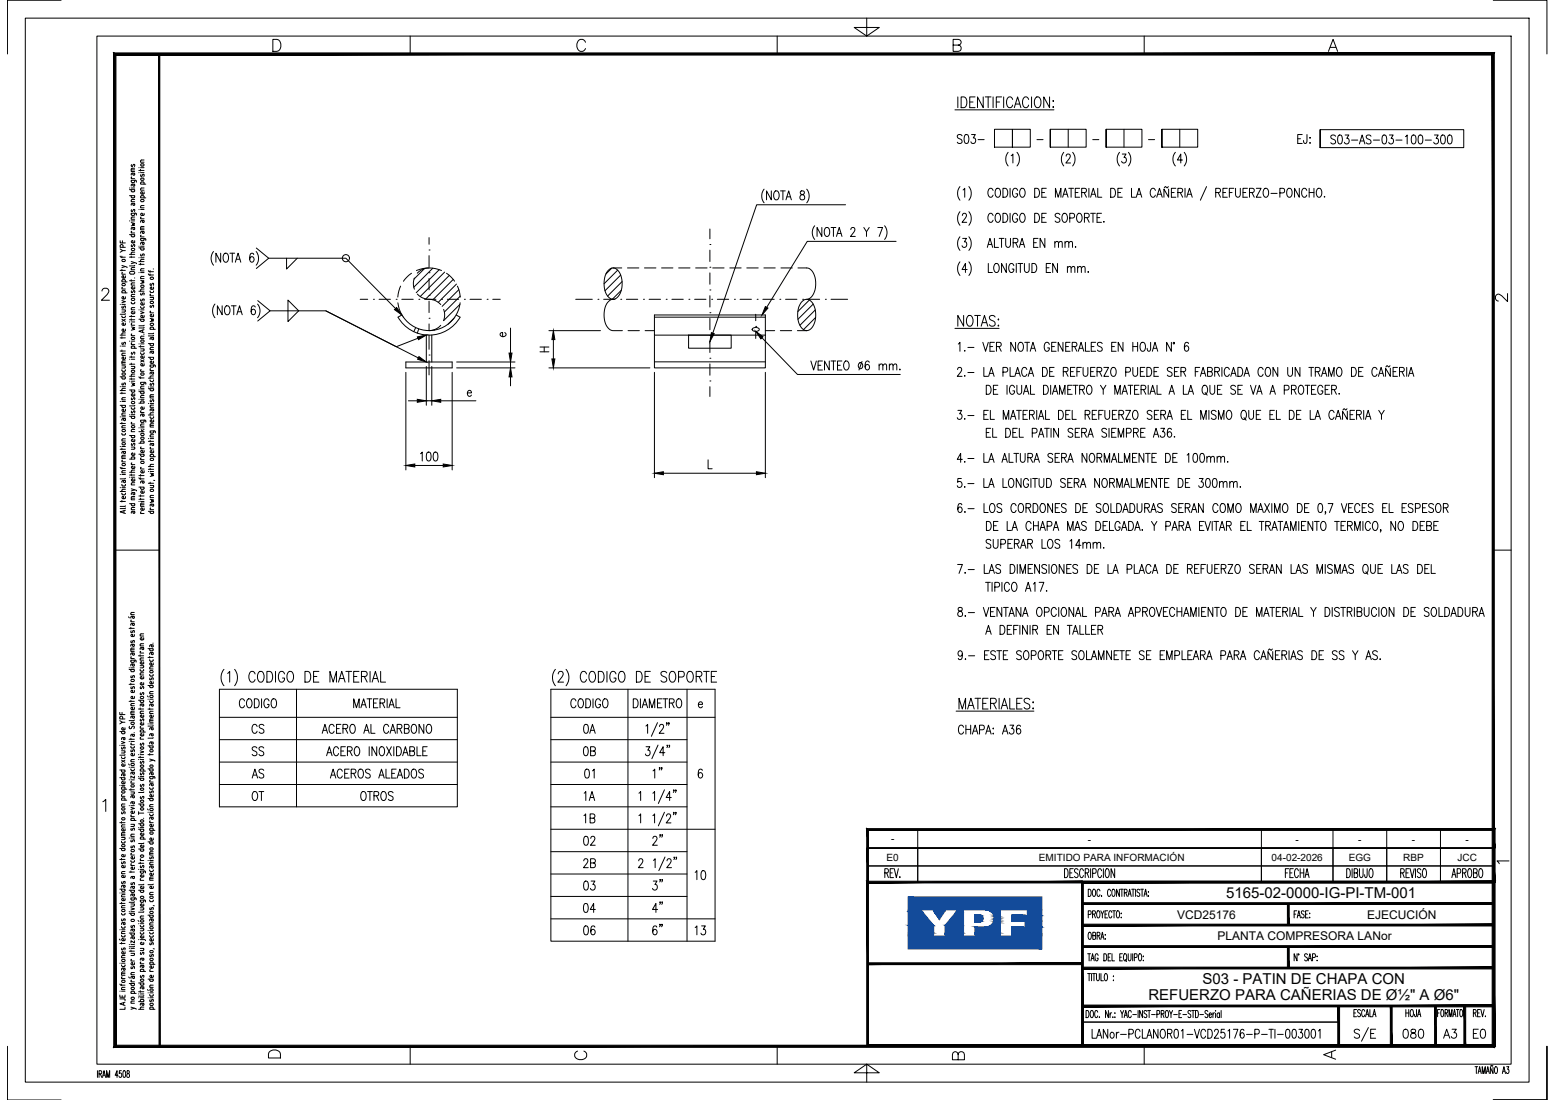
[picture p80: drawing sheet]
<svg xmlns="http://www.w3.org/2000/svg" width="420mm" height="297mm" viewBox="0 0 420 297" stroke-linecap="round" stroke-linejoin="round" font-family="sans-serif">
<defs><g id="words">
<g font-size="4.1">
<text x="331.3" y="242.6">5165-02-0000-IG-PI-TM-001</text>
<text x="324.9" y="265.8">S03 - PATIN DE CHAPA CON</text>
<text x="310.3" y="270.2">REFUERZO PARA CAÑERIAS DE Ø½&quot; A Ø6&quot;</text>
</g>
<g font-size="3.2">
<text x="318" y="248.1">VCD25176</text>
<text x="369.4" y="248.1">EJECUCIÓN</text>
<text x="329" y="253.9">PLANTA COMPRESORA LANor</text>
</g>
<g font-size="2.7">
<text x="240.7" y="227.5">-</text>
<text x="293.9" y="227.5">-</text>
<text x="350.1" y="227.5">-</text>
<text x="367" y="227.5">-</text>
<text x="381.5" y="227.5">-</text>
<text x="396" y="227.5">-</text>
<text x="239.5" y="232.4">E0</text>
<text x="280.7" y="232.4">EMITIDO PARA INFORMACIÓN</text>
<text x="343.6" y="232.4">04-02-2026</text>
<text x="364.4" y="232.4">EGG</text>
<text x="379.2" y="232.4">RBP</text>
<text x="393.8" y="232.4">JCC</text>
</g>
</g></defs>
<!-- layer: AESA-Ejes -->
<g fill="none" stroke="#000" stroke-width=".27">
<path d="M115.9 79.8h.1M115.9 73.6h.1M115.9 67.5h.1M115.9 64.2v1.8M115.9 69v3.1M115.9 75.2v3.1M191.8 78.3h.1M191.8 72.2h.1M191.8 66h.1M191.8 61.8v2.7M191.8 67.5v3.1M191.8 73.7v3.1"/>
<path d="M191.8 79.8v3.1M97.3 80.8h2.1M100.9 80.8h.1M102.4 80.8h3.1M107 80.8h.1M108.6 80.8h3.1M113.2 80.8h.1M114.7 80.8h3.1M115.9 95.9h.1M115.9 85.9h.1M115.9 81.3v3.1M115.9 87.5v1.8"/>
<path d="M115.9 90.5v3.8M115.9 97.4v3.8M119.3 80.8h.1M120.9 80.8h3M125.5 80.8h.1M127 80.8h3.1M131.6 80.8h.1M133.1 80.8h2.1M155.6 80.8h4.4M161.6 80.8h.1M163.1 80.8h3.1M167.7 80.8h.1"/>
<path d="M169.2 80.8h3.1M173.9 80.8h.1M175.4 80.8h3.1M180 80.8h.1M181.5 80.8h3.1M186.1 80.8h.1M187.7 80.8h3.1M191.8 96.7h.1M191.8 90.6h.1M191.8 84.4h.1M191.8 86v3.1M191.8 92.1v3.1"/>
<path d="M191.8 98.3v3M192.3 80.8h.1M193.8 80.8h3.1M198.4 80.8h.1M200 80.8h3M204.2 88.1h.1M204.2 84.9v1.7M204.2 89.7v1.7M204.6 80.8h.1M206.1 80.8h3.1M210.7 80.8h.1M212.3 80.8h3"/>
<path d="M216.9 80.8h.1M218.4 80.8h3.1M223 80.8h.1M224.5 80.8h4.5M191.8 102.9h.1M191.8 104.4v2.7"/>
</g>
<!-- layer: AESA-Soportes -->
<g fill="none" stroke="#000" stroke-width=".27">
<path d="M108.6 85.1l-1 .6a9.7 9.7 0 0 0 16.7 0M109 85.7a8.5 8.5 0 0 0 13.9 0M109.7 97.8h12.5v1.5h-12.5zM112.3 88.5l-.5 1.1M113.1 88.8l-.3 1.2M115.2 90.5v7.3M116.7 90.5v7.3M123.3 85.1l1 .5M176.8 90.5v8.8h30v-8.8M176.8 85.1h30v5.4h-30zM176.8 97.7h30M176.8 85.6h30"/>
<path d="M186.1 90.5h11.5v3.5h-11.5zM203.4 88.7l1.1-.2a.55 .55 0 0 1 .6 .6 .55 .55 0 0 1-.8 .4h-.3a.51 .51 0 0 1-.6-.2 .51 .51 0 0 1 0-.6z"/>
</g>
<!-- layer: AESA-Cotas -->
<g fill="none" stroke="#000" stroke-width=".27">
<path d="M206.5 51.1a2.95 2.95 0 0 0 0 3.7M208.4 51.5v2.5l-1.3-2.5v2.5M209.4 51.7l.2-.2a1.32 1.32 0 0 1 1 1 1.32 1.32 0 0 1-.5 1.4l-.1 .1a1.31 1.31 0 0 1-1-1 1.31 1.31 0 0 1 .4-1.3zM210.9 51.5h1.3M211.5 51.5v2.5M212.4 54l.7-2.5 .7 2.5M212.6 53.2h1M216.3 51.7v.7a.95 .95 0 0 1 1 .4 .95 .95 0 0 1-.1 1.1 .71 .71 0 0 1-1.1-.3 .71 .71 0 0 1 .6-1l.5-.2a.49 .49 0 0 0-.2-.9zM218 51.1a2.88 2.88 0 0 1 0 3.7M228.5 55.3h-24.1l-11.8 34.7M57.7 67.9a2.88 2.88 0 0 0 0 3.7M59.6 68.4v2.4l-1.3-2.4v2.4"/>
<path d="M60.6 68.5l.2-.1a1.33 1.33 0 0 1 1 1 1.33 1.33 0 0 1-.4 1.3l-.2 .1a1.33 1.33 0 0 1-1-1 1.33 1.33 0 0 1 .4-1.3zM62.1 68.4h1.3M62.8 68.4v2.4M63.6 70.8l.7-2.4 .8 2.4M63.9 70h.9M68.6 68.7l-.1-.2-.5-.1a1.44 1.44 0 0 0 .1 2.4 .72 .72 0 0 0 .5-.9 .72 .72 0 0 0-.9-.5l-.2 .6M69.2 67.9a2.95 2.95 0 0 1 0 3.7M69.3 67l3.3 2.7-3.3 2.8M72.6 69.7h20.9l13.4 13.6M77.4 69.7v3l2.9-3M220.1 61a2.88 2.88 0 0 0 0 3.7M222.1 61.4v2.4l-1.3-2.4v2.4"/>
<path d="M223.1 61.5l.2-.1a1.3 1.3 0 0 1 1 1 1.3 1.3 0 0 1-.5 1.3l-.2 .1a1.32 1.32 0 0 1-1-.9 1.32 1.32 0 0 1 .5-1.4zM224.6 61.4h1.2M225.2 61.4v2.4M226 63.8l.8-2.4 .7 2.4M226.3 63h.9M229.9 62l.4-.6 .5 .1 .2 .4-.3 .8-.9 1.1h1.3M233.4 61.4l.7 1.2v1.2M234.9 61.4l-.8 1.2M237.2 61.4h1.3l-.9 2.4M239 61a2.88 2.88 0 0 1 0 3.7M242.1 65.2h-24l-10.9 17.8M58.1 82.1a2.95 2.95 0 0 0 0 3.7"/>
<path d="M60 82.6v2.4l-1.3-2.4v2.4M61 82.7l.2-.1a1.32 1.32 0 0 1 1 1 1.32 1.32 0 0 1-.4 1.3l-.2 .1a1.31 1.31 0 0 1-1-1 1.31 1.31 0 0 1 .4-1.3zM62.5 82.6h1.3M63.2 82.6v2.4M64 85l.7-2.4 .7 2.4M64.3 84.2h.9M69 82.9a.52 .52 0 0 0-.9-.2l-.2 .3a1.6 1.6 0 0 0 .5 2 .71 .71 0 0 0 .6-.8 .71 .71 0 0 0-.9-.6l-.2 .6M69.6 82.1a2.88 2.88 0 0 1 0 3.7M69.6 81.2l3.4 2.7-3.4 2.8M73 83.9h15l25 12.8M77.8 81l2.9 2.9-2.9 2.9zM88 83.9l19.1 9.7 5.8-2.3"/>
<path d="M115.2 99v10.4M116.7 99v10.4M123.4 99.3h15.7M123.4 97.8h15.7M136.4 89.8l.2 .2a.78 .78 0 0 1-.5 1 .78 .78 0 0 1-1-.5l.1-.5 .6-.2v1.1M137.9 88.6v6.7M137.9 97.8v1.5M145.9 95h2.4M145.9 93.7h2.4M147 93.7v1.3M148.3 89.3h13.9M148.3 99.3h27.3"/>
<path d="M149.5 91.7v5.2M205.9 91.2l9.6 9.9h27.7M219.1 97.5l.7 2.4 .8-2.4M221 98.6h.8M222.2 97.5h-1.2v2.4h1.2M224.1 97.5v2.4l-1.3-2.4v2.4M224.5 97.5h1.3M225.2 97.5v2.4M226.3 98.6h.7M227.5 97.5h-1.2v2.4h1.2M228.3 97.6l.2-.1a1.31 1.31 0 0 1 1 1 1.31 1.31 0 0 1-.5 1.3l-.1 .1a1.33 1.33 0 0 1-1-1 1.33 1.33 0 0 1 .4-1.3zM232.2 98.1a.52 .52 0 0 1 .8 .2l.1 .6a.61 .61 0 0 1-.3 .6 .61 .61 0 0 1-.6-.1l-.3-.5z"/>
<path d="M232.9 97.6l-.8 2.3M234.9 97.8l-.1-.2-.5-.1a1.43 1.43 0 0 0 .1 2.4 .69 .69 0 0 0 .6-1 .69 .69 0 0 0-1.2-.2l-.1 .4M237.5 98.7l.5-.4 .4 .1 .1 1.5M237.5 98.3v1.6M238.5 98.7l.5-.4 .5 .1 .1 1.5M240.3 98.7l.4-.4 .5 .1 .1 1.5M240.3 98.3v1.6M241.3 98.7l.5-.4 .4 .1 .1 1.5M243.1 99.7v.2zM109.7 100.5v26.4M110.3 108.2h2.5M115.2 108.2h1.5"/>
<path d="M119.1 108.2h9.5M122.2 100.5v26.4M126.3 106.1h1.1l-.2-.6a.79 .79 0 0 0-1 .5 .79 .79 0 0 0 .5 1l.7-.3M137.9 101.8v2.4M176.8 100.5v28.5M206.8 100.5v28.5M112.1 125.7h7.7M113.6 122.5l.5-.4v2.4M115.5 122.2l.4-.1a1.58 1.58 0 0 1 0 2.4h-.2a1.8 1.8 0 0 1-.2-2.3zM117.3 122.2l.5-.1a1.58 1.58 0 0 1 0 2.4h-.2a1.8 1.8 0 0 1-.3-2.3zM179.2 127.8h25.2M191.3 124.2v2.4h1.1"/>
<circle cx="93.5" cy="69.7" r=".96"/>
</g>
<g fill="#000" stroke="#000" stroke-width=".27">
<path d="M107.2 83l1.4 2.1-2-1.5zM112.8 91l2.4-.5-2.1 1.2zM113.2 96.3l2 1.5-2.4-.8zM137.5 95.3h.8l-.4 2.5zM149.5 89.3l.4 2.4h-.8zM149.1 96.9h.8l-.4 2.4zM192.2 89.8l.8 .3-1.2 2.2zM204.2 89.5l2 1.4-.6 .6zM206.8 82.8l.7 .4-1.6 1.9zM112.8 107.8l2.4 .4-2.4 .4zM116.7 108.2l2.4-.4v.8zM137.9 99.3l.4 2.5h-.8z"/>
<path d="M109.7 125.7l2.4-.4v.8zM119.8 125.3l2.4 .4-2.4 .4zM176.8 127.8l2.4-.4v.8zM204.4 127.4l2.4 .4-2.4 .4z"/>
</g>
<!-- layer: AESA-Existente -->
<g fill="none" stroke="#000" stroke-width=".27">
<path d="M108.2 77.3l-.7 2.9M111.2 73.8l-1.3 1.1-.9 1.1M112 75.1l-.3 1.2 .3 1.8M112.8 79.4a5.3 5.3 0 0 0 4.3 1.6l1 .4 1 .8M115.9 72.4l-1.7 .3-1.4 1.1M119.3 73.1a8.4 8.4 0 0 0-6.8 0M120.6 73.8l2.2 2.1M123.6 77.3l.5 1.2 .3 1.7M165.7 72.4a3.3 3.3 0 0 0-2.5 3.6 4.3 4.3 0 0 0 2.2 4.8h.3M165.7 72.4a3 3 0 0 1 2.3 3 4.9 4.9 0 0 1-1.9 5.4 2.71 2.71 0 0 0-2.7 2.6 5 5 0 0 0 1.8 5.8l3 .1M165.7 72.4h2.3M169.5 72.4h3.1"/>
<path d="M174.1 72.4h3.1M178.8 72.4h3M183.4 72.4h3M188 72.4h3.1M192.6 72.4h3M197.2 72.4h3.1M201.8 72.4h3.1M206.4 72.4h3.1M211 72.4h3.1M215.6 72.4h2.4a2.98 2.98 0 0 1 2.3 3 5 5 0 0 1-1.9 5.4 2.71 2.71 0 0 0-2.7 2.6 5 5 0 0 0 1.8 5.8l.5 .1M107.5 81.8l.4 1.7 1.1 2.2M119.1 87.8l-1.5 1.1-1.7 .4"/>
<path d="M119.9 83.6l.2 1.2-.2 1.8M124.3 81.8l-.3 1.7-1.1 2.2M169.7 89.3h3.1M174.3 89.3h2.5M206.8 89.3h2.5M210.8 89.3h3.1M215.5 89.3h2.5M218 80.8a2.98 2.98 0 0 1 2.3 3.1 4.9 4.9 0 0 1-1.9 5.3l-.4 .1"/>
</g>
<!-- layer: AESA-Hatch -->
<g fill="none" stroke="#000" stroke-width=".27">
<path d="M114.7 72.5l-2.8 2.9M116.9 72.4l-5.1 5.2M118.7 72.8l-6.2 6.2M120.1 73.5l-6.6 6.6M121.4 74.4l-6.4 6.3M122.5 75.4l-5.5 5.5M123.3 76.7l-4.9 4.9M124 78.2l-4.5 4.5M124.4 80l-4.3 4.3M165.3 72.4l-1.6 1.6M166.9 72.9l-3.7 3.7M167.7 74.3l-4.2 4.2"/>
<path d="M167.9 78.4l-2.4 2.4M168.1 76l-3.9 4M117.5 89l-.2 .2M122.7 85.9l-1.6 1.7M124.3 82.2l-4.5 4.4M218.7 81l-3.1 3.1M219.7 82.1l-4.1 4.1M220.3 83.7l-4.2 4.1M220.4 85.7l-3.3 3.3"/>
</g>
<!-- layer: AESA-Textos-02 -->
<g fill="none" stroke="#000" stroke-width=".27">
<path d="M259.9 36.7a.68 .68 0 0 0-.7-.4 .68 .68 0 0 0-.5 .6l.1 .3 1 .5 .1 .7a.76 .76 0 0 1-1.2 0M260.8 36.4l.4-.1a1.42 1.42 0 0 1 .5 2l-.2 .3-.5 .1a1.8 1.8 0 0 1-.2-2.3zM262.5 36.3h1l-.5 .9a.71 .71 0 0 1 .6 1.1 .71 .71 0 0 1-1.3 0M264.3 37.7h1.6M350.6 37.5h.8M351.9 36.3h-1.3v2.4h1.3M353.1 36.3v1.9l-.1 .4h-.6l-.2-.7M353.9 37.2h.2zM354 38.5v.2zM360.9 36.8a.68 .68 0 0 0-.8-.4 .68 .68 0 0 0-.5 .6l.1 .4 1 .4 .2 .7a.76 .76 0 0 1-1.3 0M361.7 36.6l.5-.1a1.58 1.58 0 0 1 0 2.4h-.2a1.8 1.8 0 0 1-.3-2.3zM363.5 36.5h.9l-.5 .9a.71 .71 0 0 1 .6 1.1 .71 .71 0 0 1-1.2-.1"/>
<path d="M365.2 37.8h1.7M367.3 38.9l.7-2.4 .8 2.4M367.6 38.1h.9M370.4 36.8a.69 .69 0 0 0-.7-.4 .69 .69 0 0 0-.6 .6l.2 .4 1 .4 .1 .7a.75 .75 0 0 1-1.3 0M371.1 37.8h1.6M373.7 36.6l.4-.1a1.38 1.38 0 0 1 .5 1.9l-.2 .3-.4 .2a1.8 1.8 0 0 1-.3-2.3zM375.4 36.5h1l-.5 .9a.71 .71 0 0 1 .6 1.1 .71 .71 0 0 1-1.3-.1M377.2 37.8h1.6M379.8 36.9l.4-.4v2.4M381.6 36.6l.5-.1a1.58 1.58 0 0 1 0 2.4h-.2a1.8 1.8 0 0 1-.3-2.3zM383.4 36.6l.5-.1a1.58 1.58 0 0 1 0 2.4h-.2a1.8 1.8 0 0 1-.3-2.3zM385.1 37.8h1.7"/>
<path d="M387.6 36.5h1l-.6 .9a.72 .72 0 0 1 .6 1.1 .72 .72 0 0 1-1.2-.1M389.5 36.6l.5-.1a1.58 1.58 0 0 1 0 2.4h-.2a1.8 1.8 0 0 1-.3-2.3zM391.4 36.6l.4-.1a1.58 1.58 0 0 1 0 2.4h-.2a1.77 1.77 0 0 1-.2-2.3zM259.4 50.4a2.95 2.95 0 0 0 0 3.7M259.4 57.2a2.95 2.95 0 0 0 0 3.6M260 58.2l.4-.6h.4l.3 .5-.2 .8-1 1.1h1.3M260.2 51.3l.5-.5v2.5M261.8 50.4a2.95 2.95 0 0 1 0 3.7M261.8 57.2a2.95 2.95 0 0 1 0 3.6M268.3 51.4a.65 .65 0 0 0-1-.4 1.61 1.61 0 0 0 .2 2.3 .71 .71 0 0 0 .8-.6M268.3 58.2a.65 .65 0 0 0-1-.5 1.61 1.61 0 0 0 .2 2.3 .71 .71 0 0 0 .8-.5M269.2 51l.2-.2a1.3 1.3 0 0 1 1 1 1.3 1.3 0 0 1-.4 1.3l-.2 .2a1.32 1.32 0 0 1-1-1 1.32 1.32 0 0 1 .4-1.3z"/>
<path d="M269.2 57.7l.2-.1a1.33 1.33 0 0 1 1 1 1.33 1.33 0 0 1-.4 1.3l-.2 .1a1.32 1.32 0 0 1-1-.9 1.32 1.32 0 0 1 .4-1.4zM271 50.8a1.28 1.28 0 0 1 1.3 .9 1.28 1.28 0 0 1-.4 1.4l-.9 .2zM271 57.6a1.3 1.3 0 0 1 1.3 .8 1.3 1.3 0 0 1-.4 1.5l-.9 .1zM272.4 41.1a2.95 2.95 0 0 0 0 3.7M272.9 50.8v2.5M272.9 57.6v2.4M273.2 42l.5-.4v2.4M274.8 41.1a2.88 2.88 0 0 1 0 3.7M275 51.4a.71 .71 0 0 0-.9-.5 .71 .71 0 0 0-.5 .9v.5a.72 .72 0 0 0 .7 1 .72 .72 0 0 0 .7-1h-.5M275 58.2a.71 .71 0 0 0-.9-.6 .71 .71 0 0 0-.5 .9v.6a.72 .72 0 0 0 .7 .9 .72 .72 0 0 0 .7-.9h-.5M275.9 51l.2-.2a1.3 1.3 0 0 1 1 1 1.3 1.3 0 0 1-.5 1.3l-.2 .2a1.32 1.32 0 0 1-1-1 1.32 1.32 0 0 1 .5-1.3zM275.9 57.7l.2-.1a1.33 1.33 0 0 1 .9 1 1.33 1.33 0 0 1-.4 1.3l-.2 .1a1.32 1.32 0 0 1-1-.9 1.32 1.32 0 0 1 .5-1.4z"/>
<path d="M279.6 50.8a1.28 1.28 0 0 1 1.3 .9 1.28 1.28 0 0 1-.4 1.4l-.9 .2zM279.6 57.6a1.3 1.3 0 0 1 1.3 .8 1.3 1.3 0 0 1-.4 1.5l-.9 .1zM281.5 52h.7M281.5 58.8h.7M282.7 50.8h-1.2v2.5h1.2M282.7 57.6h-1.2v2.4h1.2M285.2 53.3v-2.5l.7 2.5 .8-2.5v2.5M286.4 58a.65 .65 0 0 0-.8-.4 .65 .65 0 0 0-.4 .8l1 .6a.66 .66 0 0 1-.1 1 .66 .66 0 0 1-1-.3M287.1 53.3l.7-2.5 .8 2.5M287.3 57.7l.2-.1a1.33 1.33 0 0 1 1 1 1.33 1.33 0 0 1-.5 1.3l-.2 .1a1.32 1.32 0 0 1-1-.9 1.32 1.32 0 0 1 .5-1.4zM287.4 52.5h.9M287.4 41.1a2.95 2.95 0 0 0 0 3.7"/>
<path d="M288.1 42.2l.3-.6h.4l.4 .4-.3 .8-.9 1.2h1.3M288.8 50.8h1.3M289.1 58.9l1.1-.1 .1-.4v-.6l-.4-.2h-.8v2.4M289.4 50.8v2.5M289.8 41.1a2.95 2.95 0 0 1 0 3.7M290.5 52h.8M291.3 57.7l.1-.1a1.33 1.33 0 0 1 1 1 1.33 1.33 0 0 1-.4 1.3l-.2 .1a1.3 1.3 0 0 1-1-.9 1.3 1.3 0 0 1 .5-1.4zM291.7 50.8h-1.2v2.5h1.2M292.3 52l1.1-.1 .2-.4-.2-.5-1.1-.2v2.5M292.9 52l.7 1.3M293 58.8l1.1-.2 .2-.3-.1-.5-.4-.2h-.8v2.4M293.7 58.8l.6 1.2"/>
<path d="M294.2 50.8v2.5M294.7 53.3l.7-2.5 .7 2.5M294.7 57.6h1.3M295 52.5h.9M295.3 57.6v2.4M296.4 58.8h.8M296.6 50.8v2.5h1.1M297.6 57.6h-1.2v2.4h1.2M298.3 59.8v.2zM300.1 50.8a1.29 1.29 0 0 1 1.3 .8 1.29 1.29 0 0 1-.4 1.5l-.9 .2zM302 52h.8M302.5 41.1a2.95 2.95 0 0 0 0 3.7"/>
<path d="M303.2 50.8h-1.2v2.5h1.2M303.2 41.6h1l-.5 .9a.71 .71 0 0 1 .6 1.1 .71 .71 0 0 1-1.2-.1M304.9 41.1a2.95 2.95 0 0 1 0 3.7M305.7 50.8v2.5h1.1M307 53.3l.8-2.5 .7 2.5M307.3 52.5h.9M312.2 51.4a.72 .72 0 0 0-.9-.5 .72 .72 0 0 0-.5 .9v.5a.72 .72 0 0 0 .5 .9 .72 .72 0 0 0 .9-.5M312.5 53.3l.8-2.5 .7 2.5M312.8 52.5h1M315.7 50.4l-.3 .3-.5-.3-.3 .3M315.8 51.1v2.2l-1.3-2.2v2.2M316.5 52h.7"/>
<path d="M317.6 41.1a2.88 2.88 0 0 0 0 3.7M317.7 50.8h-1.2v2.5h1.2M318.3 52l1.1-.1 .2-.4-.1-.4-.4-.3h-.8v2.5M318.9 52l.7 1.3M319.5 43.2h-1.4l.9-1.6v2.4M320 41.1a2.95 2.95 0 0 1 0 3.7M320.2 50.8v2.5M320.7 53.3l.7-2.5 .7 2.5M320.9 52.5h1M326 50.4l-1.7 3.7M328.5 52l1.1-.1 .2-.4-.1-.4-.4-.3h-.8v2.5M329.1 52l.7 1.3"/>
<path d="M330.4 52h.8M331.6 50.8h-1.2v2.5h1.2M332.2 52h.7M333.4 50.8h-1.2v2.5M333.8 50.8v1.8a.65 .65 0 0 0 .7 .7 .65 .65 0 0 0 .6-.7v-1.8M335.9 52h.7M337.1 50.8h-1.2v2.5h1.2M337.6 52l1.1-.1 .2-.4-.1-.4-.4-.3h-.8v2.5M338.3 52l.6 1.3M339.4 50.8h1.3l-1.3 2.5h1.3M341.7 51l.1-.2a1.29 1.29 0 0 1 1.1 1 1.29 1.29 0 0 1-.5 1.3l-.2 .2a1.32 1.32 0 0 1-1-1 1.32 1.32 0 0 1 .5-1.3zM343.4 52.2h1.7"/>
<path d="M345.8 52.1l1.1-.1 .2-.3-.2-.7-1.1-.2v2.5M348 51l.2-.2a1.3 1.3 0 0 1 1 1 1.3 1.3 0 0 1-.4 1.3l-.2 .2a1.32 1.32 0 0 1-1-1 1.32 1.32 0 0 1 .4-1.3zM351.1 50.8v2.5l-1.3-2.5v2.5M353.1 51.4a.64 .64 0 0 0-1-.4 1.61 1.61 0 0 0 .2 2.3 .71 .71 0 0 0 .8-.6M353.7 52h1.3M353.7 50.8v2.5M355 50.8v2.5M356 51l.2-.2a1.3 1.3 0 0 1 1 1 1.3 1.3 0 0 1-.4 1.3l-.2 .2a1.32 1.32 0 0 1-1-1 1.32 1.32 0 0 1 .4-1.3zM357.8 53.1h.2zM259.4 63.9a2.95 2.95 0 0 0 0 3.7M259.4 70.7a2.95 2.95 0 0 0 0 3.7M260.1 64.4h1l-.5 .9a.71 .71 0 0 1 .6 1.1 .71 .71 0 0 1-1.3-.1"/>
<path d="M261.3 72.8h-1.4l1-1.7v2.5M261.8 63.9a2.95 2.95 0 0 1 0 3.7M261.8 70.7a2.95 2.95 0 0 1 0 3.7M266.8 66.8l.7-2.4 .7 2.4M267 71.1v2.5h1.1M267 66h.9M268.7 64.4v2.4h1.1M268.9 71.3l.1-.2a1.32 1.32 0 0 1 1.1 1 1.32 1.32 0 0 1-.5 1.4l-.2 .1a1.33 1.33 0 0 1-1-1 1.33 1.33 0 0 1 .5-1.3zM270 64.4h1.3M270.6 64.4v2.4M271.7 64.4v1.7a.65 .65 0 0 0 .7 .7 .65 .65 0 0 0 .6-.7v-1.7M271.9 71.1v2.5l-1.3-2.5v2.5"/>
<path d="M273.7 65.5l1.2-.1 .1-.3-.1-.6-1.2-.1v2.4M273.9 71.7a.71 .71 0 0 0-.8-.5 .71 .71 0 0 0-.5 .9v.6a.72 .72 0 0 0 .7 .9 .72 .72 0 0 0 .6-.9h-.4M274.4 65.5l.6 1.3M274.6 71.1v2.5M275 71.1h1.3M275.4 66.8l.8-2.4 .7 2.4M275.7 66h.9M275.7 71.1v2.5M276.8 71.1v1.8a.65 .65 0 0 0 .6 .7 .65 .65 0 0 0 .7-.7v-1.8M278.8 71.1a1.3 1.3 0 0 1 1.3 .9 1.3 1.3 0 0 1-.4 1.5l-.9 .1zM279.3 65.5h.7M280.5 64.4h-1.2v2.4h1.2"/>
<path d="M282.3 64.4v2.4l-1.3-2.4v2.4M282.7 72.3h.7M283.9 71.1h-1.2v2.5h1.2M285 65.6l.5-.4 .4 .1 .1 1.5M285 65.2v1.6M285.7 71.1v2.5l-1.3-2.5v2.5M286 65.6l.5-.4 .4 .1 .1 1.5M287.8 65.6l.4-.4 .5 .1 .1 1.5M287.8 65.2v1.6M288.4 72.4l.5-.4 .4 .1 .1 1.5M288.4 72v1.6M288.8 65.6l.4-.4 .5 .1 .1 1.5"/>
<path d="M289.4 72.4l.5-.4 .4 .1 .1 1.5M290.6 66.6v.2zM291.2 72.4l.4-.4 .5 .1 .1 1.5M291.2 72v1.6M292.2 72.4l.5-.4 .4 .1 .1 1.5M294 73.3v.3zM258.7 99.8l.4-.6 .6 .1 .1 .4-.2 .8-.9 1.1h1.2M258.9 92.9l.5-.5v2.5M260.7 94.6v.3zM261.5 93.8h1.7M265.6 92.4l.7 2.5 .7-2.5M265.8 99.2v2.4h1.1"/>
<path d="M267.5 93.6h.7M268.7 92.4h-1.2v2.5h1.2M269.2 93.6l1.1-.1 .2-.4-.2-.6-1.1-.1v2.5M269.9 93.6l.6 1.3M272.9 99.2v2.4h1.1M274.4 92.4v2.5l-1.3-2.5v2.5M275.4 92.5l.2-.1a1.32 1.32 0 0 1 1 1 1.32 1.32 0 0 1-.4 1.3l-.2 .2a1.32 1.32 0 0 1-1-1 1.32 1.32 0 0 1 .4-1.4zM276.9 92.4h1.3M277.5 99.8a.65 .65 0 0 0-1.1-.5 1.6 1.6 0 0 0 .2 2.3 .68 .68 0 0 0 .9-.5M277.5 92.4v2.5M278.4 94.9l.7-2.5 .7 2.5M278.6 94.1h1"/>
<path d="M281.7 99.2a1.27 1.27 0 0 1 1.2 .7 1.27 1.27 0 0 1-.1 1.4l-.5 .3h-.6zM283.5 93a.71 .71 0 0 0-.8-.5 .71 .71 0 0 0-.5 .9v.5a.72 .72 0 0 0 .6 1 .72 .72 0 0 0 .7-1h-.4M284.2 93.6h.7M284.8 99.2h-1.2v2.4h1.2M285.4 92.4h-1.2v2.5h1.2M287.2 92.4v2.5l-1.3-2.5v2.5M288 93.6h.7M289.1 92.4h-1.1v2.5h1.1M289.7 93.6l1.1-.1 .2-.4-.2-.6-1.1-.1v2.5M290.3 93.6l.7 1.3M290.4 99.2h-1.2v2.4h1.2M291.4 94.9l.7-2.5 .7 2.5"/>
<path d="M291.6 94.1h.9M292.2 99.2h-1.2v2.4M292.7 99.2v1.8a.65 .65 0 0 0 .6 .6 .65 .65 0 0 0 .6-.6v-1.8M293.3 92.4v2.5h1.1M294.9 93.6h.7M295.9 99.2h-1.2v2.4h1.2M296.1 92.4h-1.2v2.5h1.2M297.8 92.8a.68 .68 0 0 0-.7-.4 .68 .68 0 0 0-.6 .6l.2 .4 .9 .4 .2 .7a.76 .76 0 0 1-1.3 0M298.3 99.2h1.3l-1.3 2.4h1.3M300.4 93.6h.7M300.5 99.3l.2-.1a1.32 1.32 0 0 1 1 1 1.32 1.32 0 0 1-.5 1.3l-.2 .1a1.32 1.32 0 0 1-1-1 1.32 1.32 0 0 1 .5-1.3zM301.6 92.4h-1.2v2.5h1.2"/>
<path d="M303.4 92.4v2.5l-1.3-2.5v2.5M306.1 99.2v1.8a.65 .65 0 0 0 .6 .6 .65 .65 0 0 0 .7-.6v-1.8M306.1 93.6h1.3M306.1 92.4v2.5M307.4 92.4v2.5M308.4 92.5l.2-.1a1.32 1.32 0 0 1 1 1 1.32 1.32 0 0 1-.5 1.3l-.2 .2a1.32 1.32 0 0 1-1-1 1.32 1.32 0 0 1 .5-1.4zM309.3 99.2h-1.2v2.4h1.2M309.9 99.2a1.27 1.27 0 0 1 1.2 .7 1.27 1.27 0 0 1-.1 1.4l-.5 .3h-.6zM310.9 92.4v1.9l-.2 .4h-.5l-.2-.6M311.4 94.9l.7-2.5 .7 2.5M311.6 94.1h.9M313 99.2h-1.2v2.4h1.2"/>
<path d="M316.5 92.4v2.5l-1.3-2.5v2.5M316.7 99.6a.65 .65 0 0 0-.8-.4 .65 .65 0 0 0-.4 .8l1 .6 .2 .7a.76 .76 0 0 1-1.3 0M317 92.5h.3v.3h-.3zM318.5 99.2h-1.2v2.4h1.2M321.1 92.8a.52 .52 0 0 0-.8-.3l-.2 .4a1.6 1.6 0 0 0 .5 2 .71 .71 0 0 0 .6-.9 .71 .71 0 0 0-.9-.5l-.3 .6M324.2 99.2h-1.2v2.4M330.2 99.2v2.4M332.2 99.8a.65 .65 0 0 0-1-.5 1.62 1.62 0 0 0 .1 2.3 .67 .67 0 0 0 .9-.5M334.5 99.2a1.3 1.3 0 0 1 1.3 .8 1.3 1.3 0 0 1-.4 1.5l-.9 .1zM341.3 99.8a.71 .71 0 0 0-.9-.6 .71 .71 0 0 0-.5 .9v.6a.71 .71 0 0 0 .5 .9 .71 .71 0 0 0 .9-.5M342.2 99.3l.2-.1a1.31 1.31 0 0 1 1 1 1.31 1.31 0 0 1-.4 1.3l-.2 .1a1.32 1.32 0 0 1-1-1 1.32 1.32 0 0 1 .4-1.3zM345.2 99.2v2.4l-1.2-2.4v2.4"/>
<path d="M347.9 99.2v1.8a.65 .65 0 0 0 .7 .6 .65 .65 0 0 0 .6-.6v-1.8M351.2 99.2v2.4l-1.3-2.4v2.4M353.7 99.2h1.2M354.3 99.2v2.4M361.5 99.3l.2-.1a1.32 1.32 0 0 1 1 1 1.32 1.32 0 0 1-.5 1.3l-.2 .1a1.3 1.3 0 0 1-1-.9 1.3 1.3 0 0 1 .5-1.4zM365.2 99.2a1.27 1.27 0 0 1 1.2 .7 1.27 1.27 0 0 1-.1 1.4l-.5 .3h-.6zM368.3 99.2h-1.2v2.4h1.2M372.1 99.8a.71 .71 0 0 0-.9-.6 .71 .71 0 0 0-.5 .9v.6a.71 .71 0 0 0 .5 .9 .71 .71 0 0 0 .9-.5M375.6 98.7l-.3 .4-.6-.4-.2 .4M375.7 99.4v2.2l-1.3-2.2v2.2M377.6 99.2h-1.2v2.4h1.2M380.1 99.2v2.4"/>
<path d="M258.8 110.8h1l-.5 .9a.71 .71 0 0 1 .6 1.1 .71 .71 0 0 1-1.2 0M260.7 101.4v.2zM260.7 113v.2zM261.5 100.6h1.7M261.5 112.2h1.7M265.8 112h.8M266.5 104a1.3 1.3 0 0 1 1.3 .9 1.3 1.3 0 0 1-.4 1.4l-.9 .2zM266.5 116.8h.7M267 110.8h-1.2v2.4h1.2M267.1 101.6l.8-2.4 .7 2.4M267.4 100.8h.9M267.6 110.8v2.4h1.1"/>
<path d="M267.7 115.7h-1.2v2.4h1.2M268.2 115.7v2.4h1.1M268.4 105.2h.8M269.6 104h-1.2v2.5h1.2M271 100.5l1.1-.1 .2-.4-.2-.7-1.1-.1v2.4M271.1 113.2v-2.4l.7 2.4 .8-2.4v2.4M271.7 115.7a1.27 1.27 0 0 1 1.3 .6 1.27 1.27 0 0 1-.2 1.4l-.4 .4h-.7zM272.1 104v2.5M273 113.2l.7-2.4 .8 2.4M273.3 112.4h.9M273.7 116.8h.7M274.1 104.6a.71 .71 0 0 0-.8-.5 .71 .71 0 0 0-.5 .9v.5a.72 .72 0 0 0 .6 1 .72 .72 0 0 0 .7-1h-.4"/>
<path d="M274.2 101.6l.8-2.4 .7 2.4M274.5 100.8h.9M274.7 110.8h1.3M274.8 104v1.8a.65 .65 0 0 0 .6 .7 .65 .65 0 0 0 .7-.7v-1.8M274.9 115.7h-1.2v2.4h1.2M275.3 110.8v2.4M275.4 115.7v2.4h1.1M276.4 112h.8M276.5 106.5l.8-2.5 .7 2.5M276.8 105.7h.9M277.6 110.8h-1.2v2.4h1.2M277.8 101.6l.8-2.4 .7 2.4"/>
<path d="M278.1 100.8h.9M278.2 112l1.1-.1 .2-.4-.2-.6-1.1-.1v2.4M278.4 104v2.5h1.2M278.8 112l.7 1.2M278.9 116.9h.8a.66 .66 0 0 0 .5-.6 .66 .66 0 0 0-.5-.6h-.8v2.4M280.1 110.8v2.4M280.6 113.2l.7-2.4 .7 2.4M280.6 118.1l.7-2.4 .7 2.4M280.9 112.4h.9M280.9 117.3h.9M282 104a1.3 1.3 0 0 1 1.3 .9 1.3 1.3 0 0 1-.4 1.4l-.9 .2zM282.2 115.7h1.3"/>
<path d="M282.5 110.8v2.4h1.1M282.9 115.7v2.4M283.6 100.4h.8M283.9 104v2.5M284 115.7v2.4M284.4 106.5l.7-2.5 .7 2.5M284.6 105.7h1M286 110.8a1.3 1.3 0 0 1 1.3 .8 1.3 1.3 0 0 1-.4 1.5l-.9 .1zM286 115.7v2.4l-1.3-2.4v2.4M286.3 106.5v-2.5l.7 2.5 .8-2.5v2.5M287.3 100.4l1.1-.1 .2-.4-.2-.6-1.1-.1v2.4M288 100.4l.6 1.2"/>
<path d="M288 112h.7M288.5 105.2h.7M289.1 110.8h-1.1v2.4h1.1M289.2 100.4h.8M289.7 104h-1.2v2.5h1.2M289.7 110.8v2.4h1.1M289.9 116a.64 .64 0 0 0-.8-.3 .64 .64 0 0 0-.4 .8l1 .5 .2 .7a.76 .76 0 0 1-1.3 0M290 104h1.3M290.5 116.8h.8M290.6 104v2.5M291 100.4h.7M291.7 105.2l1.1-.1 .2-.4-.2-.5-1.1-.2v2.5"/>
<path d="M291.7 115.7h-1.2v2.4h1.2M292.3 116.8l1.1-.1 .2-.3-.2-.6-1.1-.1v2.4M292.4 105.2l.6 1.3M292.9 116.8l.7 1.3M293.2 112l1.1-.1 .2-.4-.1-.5-.4-.2h-.8v2.4M293.8 112l.7 1.2M293.9 104.2l.2-.2a1.32 1.32 0 0 1 1 1 1.32 1.32 0 0 1-.4 1.3l-.2 .2a1.32 1.32 0 0 1-1-1 1.32 1.32 0 0 1 .4-1.3zM293.9 118.1l.8-2.4 .7 2.4M294.2 117.3h.9M294.7 100.4h.7M295.1 112h.8M296.3 110.8h-1.2v2.4h1.2"/>
<path d="M296.4 100.4l1.1-.1 .2-.4-.2-.6-1.1-.1v2.4M296.9 112h.7M297.1 100.4l.6 1.2M297.3 104l.8 1.2v1.3M298.1 110.8h-1.2v2.4M298.5 110.8v1.8a.65 .65 0 0 0 .7 .7 .65 .65 0 0 0 .6-.7v-1.8M298.8 104l-.7 1.2M299 116a.64 .64 0 0 0-.8-.3 .64 .64 0 0 0-.4 .8l1 .5 .2 .7a.76 .76 0 0 1-1.3 0M299.7 115.7v2.4M300.4 116.8h.7M300.6 112h.7M301.2 106.5v-2.5l.7 2.5 .8-2.5v2.5"/>
<path d="M301.6 115.7h-1.2v2.4h1.2M301.8 110.8h-1.2v2.4h1.2M302.1 118.1v-2.4l.8 2.4 .7-2.4v2.4M302.3 112l1.1-.1 .2-.4-.2-.6-1.1-.1v2.4M303 112l.6 1.2M303.1 106.5l.8-2.5 .7 2.5M303.4 105.7h1M304.2 100.5h.8a.66 .66 0 0 0 .5-.6 .66 .66 0 0 0-.5-.7h-.8v2.4M304.2 110.8h1.3l-1.3 2.4h1.3M304.4 116.9l1.1-.1 .1-.3-.1-.7-1.1-.1v2.4M304.8 104h1.3M305.5 104v2.5"/>
<path d="M306.3 116.8l1.1-.1 .2-.3-.2-.6-1.1-.1v2.4M306.4 110.9l.2-.1a1.33 1.33 0 0 1 .9 1 1.33 1.33 0 0 1-.4 1.3l-.2 .1a1.32 1.32 0 0 1-1-.9 1.32 1.32 0 0 1 .5-1.4zM306.6 105.2h.7M306.9 116.8l.7 1.3M307.8 104h-1.2v2.5h1.2M308.1 100.4h.8M308.2 116.8h.7M308.3 105.2l1.1-.1 .2-.4-.2-.5-1.1-.2v2.5M308.9 105.2l.7 1.3M309.4 115.7h-1.2v2.4h1.2M310.2 104v2.5M310.7 106.5l.7-2.5 .8 2.5"/>
<path d="M311 105.7h.9M311.3 111.2a.63 .63 0 0 0-.9-.4 .63 .63 0 0 0-.3 .8l1 .6a.66 .66 0 0 1-.2 1 .66 .66 0 0 1-.9-.3M311.6 118.1l.8-2.4 .7 2.4M311.8 100.4h.7M311.9 112h.7M311.9 117.3h.9M312.6 104v2.5h1.2M313.1 110.8h-1.2v2.4h1.2M313.6 112l1.2-.1 .1-.4-.1-.6-1.2-.1v2.4M313.6 115.7h1.1l-.6 .9a.71 .71 0 0 1 .6 1.1 .71 .71 0 0 1-1.2-.1M314.3 112l.6 1.2M315.3 113.2l.8-2.4 .7 2.4"/>
<path d="M315.6 112.4h.9M315.9 106.5l.7-2.5 .7 2.5M316.1 105.7h1M316.5 116a.52 .52 0 0 0-.8-.2l-.2 .3a1.6 1.6 0 0 0 .5 2 .71 .71 0 0 0 .6-.9 .71 .71 0 0 0-.9-.5l-.3 .6M317.3 117.8v.3zM317.3 100.4h.8M319.1 100.4l1.1-.1 .2-.4-.2-.6-1.1-.1v2.4M319.2 112h.7M319.7 104v2.5h1.1M319.7 100.4l.7 1.2M320.4 110.8h-1.2v2.4h1.2M320.9 110.8v2.4h1.1"/>
<path d="M321 106.5l.8-2.5 .7 2.5M321.3 105.7h.9M323 100.4h.7M324.3 101.6l.8-2.4 .7 2.4M324.4 113.2v-2.4l.8 2.4 .7-2.4v2.4M324.6 100.8h.9M325.2 104.2l.2-.2a1.33 1.33 0 0 1 .9 1 1.33 1.33 0 0 1-.4 1.3l-.2 .2a1.31 1.31 0 0 1-1-1 1.31 1.31 0 0 1 .5-1.3zM325.6 106l.6 .7M326.3 100.4l1.1-.1 .2-.4-.2-.6-1.1-.1v2.4h.8l.4-.2 .1-.6-.5-.4M326.6 110.8v2.4M326.9 104v1.8a.65 .65 0 0 0 .7 .7 .65 .65 0 0 0 .6-.7v-1.8M328.2 100.4l1.1-.1 .2-.4-.2-.6-1.1-.1v2.4"/>
<path d="M328.6 111.2a.68 .68 0 0 0-.7-.4 .68 .68 0 0 0-.6 .6l.2 .3 .9 .5 .2 .7a.74 .74 0 0 1-1.3 0M328.9 100.4l.6 1.2M329 105.2h.7M329.2 113.2v-2.4l.8 2.4 .7-2.4v2.4M330.2 104h-1.2v2.5h1.2M331.7 110.9l.2-.1a1.33 1.33 0 0 1 1 1 1.33 1.33 0 0 1-.5 1.3l-.1 .1a1.31 1.31 0 0 1-1-.9 1.31 1.31 0 0 1 .4-1.4zM332.5 101.6l.8-2.4 .7 2.4M332.8 100.8h.9M333.8 104.4a.68 .68 0 0 0-.7-.4 .68 .68 0 0 0-.6 .6l.2 .4 1 .4 .1 .7a.74 .74 0 0 1-1.3 0M334.5 105.2h.7M335.7 104h-1.2v2.5h1.2M335.7 110.9l.2-.1a1.32 1.32 0 0 1 1 1 1.32 1.32 0 0 1-.5 1.3l-.2 .1a1.33 1.33 0 0 1-1-.9 1.33 1.33 0 0 1 .5-1.4z"/>
<path d="M336.1 101.6l.8-2.4 .7 2.4M336.1 112.8l.6 .7M336.4 100.8h.9M337.4 110.8v1.8a.65 .65 0 0 0 .7 .7 .65 .65 0 0 0 .6-.7v-1.8M337.9 104l.7 2.5 .8-2.5M339.4 112h.8M339.6 106.5l.7-2.5 .7 2.5M339.8 105.7h.9M340.7 110.8h-1.3v2.4h1.3M343.1 106.5l.8-2.5 .7 2.5M343.1 112h.8M343.4 105.7h.9"/>
<path d="M344.3 110.8h-1.2v2.4h1.2M344.9 110.8v2.4h1.1M347 105.3l1.1-.1 .2-.3-.1-.6-.4-.3h-.8v2.5M348.4 110.8a1.3 1.3 0 0 1 1.3 .8 1.3 1.3 0 0 1-.4 1.5l-.9 .1zM349 105.2l1.1-.1 .1-.4-.1-.5-1.1-.2v2.5M349.6 105.2l.6 1.3M350.3 112h.8M351.2 104.2l.1-.2a1.33 1.33 0 0 1 1 1 1.33 1.33 0 0 1-.4 1.3l-.2 .2a1.32 1.32 0 0 1-1-1 1.32 1.32 0 0 1 .5-1.3zM351.5 110.8h-1.2v2.4h1.2M352.6 104h1.3M353.3 104v2.5M354 110.8v2.4h1.1"/>
<path d="M354.4 105.2h.7M355.3 113.2l.7-2.4 .8 2.4M355.4 100.4l1.1-.1 .2-.4-.2-.6-1.1-.1v2.4M355.6 104h-1.2v2.5h1.2M355.6 112.4h.9M356 100.4l.7 1.2M357.1 101.6l.7-2.4 .7 2.4M357.3 100.8h.9M357.4 104.6a.71 .71 0 0 0-.9-.5 .71 .71 0 0 0-.5 .9v.5a.72 .72 0 0 0 .7 1 .72 .72 0 0 0 .7-1h-.4M358.1 105.2h.7M359 101.6v-2.4l.7 2.4 .8-2.4v2.4M359.3 104h-1.2v2.5h1.2"/>
<path d="M359.8 105.2l1.1-.1 .2-.4-.1-.4-.4-.3h-.8v2.5M360.5 111.4a.65 .65 0 0 0-1-.5 1.61 1.61 0 0 0 .1 2.3 .71 .71 0 0 0 .9-.5M360.5 105.2l.6 1.3M360.8 113.2l.8-2.4 .7 2.4M361.1 112.4h.9M361.8 106.2v.3zM364 110.4l-.3 .3-.6-.3-.2 .3M364 111v2.2l-1.2-2.2v2.2M364.8 112h.7M366 110.8h-1.2v2.4h1.2M366.5 112l1.1-.1 .2-.4-.1-.5-.3-.2h-.9v2.4M367.1 100.4h.7"/>
<path d="M367.2 112l.6 1.2M368.5 110.8v2.4M368.9 113.2l.8-2.4 .7 2.4M369.2 112.4h.9M372.4 101.6l.8-2.4 .7 2.4M372.5 110.8l.8 1.2v1.2M372.7 100.8h.9M374 110.8l-.7 1.2M376.4 100.4h.7M378.1 100.4l1.2-.1 .1-.4-.1-.6-1.2-.1v2.4M378.8 100.4l.6 1.2M380.6 101.6l.7-2.4 .7 2.4"/>
<path d="M380.8 100.8h.9M259.8 129.2h-1l-.1 1a.74 .74 0 0 1 1.1 .1 .74 .74 0 0 1 0 1 .74 .74 0 0 1-1.1 .1v-.2M259.9 136.3a.52 .52 0 0 0-.8-.2l-.2 .3a1.56 1.56 0 0 0 .4 2 .71 .71 0 0 0 .7-.9 .71 .71 0 0 0-.9-.5l-.3 .6M260 124h-1.3l.9-1.6v2.4M260.7 131.4v.2zM260.7 124.6v.2zM260.7 138.2v.2zM261.5 130.6h1.7M261.5 123.8h1.7M261.6 137.4h1.6M265.8 129.2v2.4h1.1M265.8 122.4v2.4h1.1"/>
<path d="M265.9 136v2.4h1.1M267.1 131.6l.8-2.4 .7 2.4M267.1 124.8l.8-2.4 .7 2.4M267.4 130.8h.9M267.4 124h.9M267.7 136.1l.2-.1a1.32 1.32 0 0 1 1 1 1.32 1.32 0 0 1-.4 1.3l-.2 .1a1.31 1.31 0 0 1-1-1 1.31 1.31 0 0 1 .4-1.3zM270.7 136.3a.65 .65 0 0 0-.8-.3 .65 .65 0 0 0-.4 .8l1 .6a.6 .6 0 0 1 .2 .6 .6 .6 0 0 1-.5 .4l-.6-.1-.2-.2M270.7 124.8l.8-2.4 .7 2.4M271 129.2v2.4h1.1M271 124h.9M272.6 122.4v2.4h1.1M272.8 129.3l.2-.1a1.32 1.32 0 0 1 1 1 1.32 1.32 0 0 1-.4 1.3l-.2 .1a1.32 1.32 0 0 1-1-1 1.32 1.32 0 0 1 .4-1.3z"/>
<path d="M273.9 122.4h1.3M274.6 136.6a.65 .65 0 0 0-1.1-.5 1.6 1.6 0 0 0 .2 2.3 .68 .68 0 0 0 .9-.6M274.6 122.4v2.4M275.5 136.1l.2-.1a1.32 1.32 0 0 1 1 1 1.32 1.32 0 0 1-.5 1.3l-.2 .1a1.32 1.32 0 0 1-1-1 1.32 1.32 0 0 1 .5-1.3zM275.7 122.4v1.8a.65 .65 0 0 0 .6 .7 .65 .65 0 0 0 .7-.7v-1.8M275.9 129.2v2.4l-1.3-2.4v2.4M277.2 137.1l1.1-.1 .2-.3-.2-.6-1.1-.1v2.4M277.7 123.6l1.1-.1 .2-.4-.2-.6-1.1-.1v2.4M277.9 137.1l.6 1.3M277.9 129.8a.65 .65 0 0 0-1-.5 1.62 1.62 0 0 0 .2 2.3 .71 .71 0 0 0 .8-.9h-.4M278.4 123.6l.6 1.2M278.6 129.2v2.4"/>
<path d="M279 129.2h1.3M279.1 136a1.3 1.3 0 0 1 1.4 .8 1.3 1.3 0 0 1-.4 1.5l-1 .1zM279.4 124.8l.7-2.4 .8 2.4M279.7 129.2v2.4M279.7 124h.9M280.8 129.2l.1 2.1a.61 .61 0 0 0 .5 .3 .61 .61 0 0 0 .6-.3v-2.1M281.4 136.1l.1-.1a1.31 1.31 0 0 1 1.1 1 1.31 1.31 0 0 1-.5 1.3l-.2 .1a1.32 1.32 0 0 1-1-1 1.32 1.32 0 0 1 .5-1.3zM282.8 129.2a1.3 1.3 0 0 1 1.3 .8 1.3 1.3 0 0 1-.4 1.5l-.9 .1zM284.4 136v2.4l-1.3-2.4v2.4M284.4 122.8a.69 .69 0 0 0-.7-.4 .69 .69 0 0 0-.6 .6l.2 .3 1 .5 .1 .7a.75 .75 0 0 1-1.3 0M285.1 123.6h.7M285.1 137.1h.8"/>
<path d="M286.3 122.4h-1.2v2.4h1.2M286.3 136h-1.2v2.4h1.2M286.9 123.6l1.1-.1 .1-.4-.1-.6-1.1-.1v2.4M287.5 123.6l.6 1.2M287.8 129.5a.67 .67 0 0 0-.7-.3 .67 .67 0 0 0-.5 .6l.1 .3 1 .5 .1 .7a.74 .74 0 0 1-1.2 0M288.1 136.3a.67 .67 0 0 0-.7-.3 .67 .67 0 0 0-.6 .6l.2 .3 .9 .5 .2 .7a.74 .74 0 0 1-1.3 0M288.5 124.8l.7-2.4 .8 2.4M288.5 130.4h.7M288.8 124h.9M289.7 129.2h-1.2v2.4h1.2M290.3 130.4l1.1-.2 .1-.3-.1-.6-1.1-.1v2.4M290.7 136a1.3 1.3 0 0 1 1.3 .8 1.3 1.3 0 0 1-.4 1.5l-.9 .1z"/>
<path d="M290.9 130.4l.6 1.2M291.9 131.6l.8-2.4 .7 2.4M292.2 130.8h.9M292.6 137.1h.7M293.7 122.4v2.4l-1.3-2.4v2.4M293.8 136h-1.2v2.4h1.2M294.7 122.5l.2-.1a1.32 1.32 0 0 1 1 1 1.32 1.32 0 0 1-.5 1.3l-.2 .1a1.32 1.32 0 0 1-1-.9 1.32 1.32 0 0 1 .5-1.4zM296.4 123.6l1.1-.1 .2-.4-.2-.6-1.1-.1v2.4M297.1 129.2v2.4l-1.3-2.4v2.4M297.1 123.6l.6 1.2M297.5 136.3a.67 .67 0 0 0-.7-.3 .67 .67 0 0 0-.6 .6l.2 .3 .9 .5 .2 .7a.74 .74 0 0 1-1.3 0M298.1 129.3l.2-.1a1.3 1.3 0 0 1 1 1 1.3 1.3 0 0 1-.5 1.3l-.2 .1a1.32 1.32 0 0 1-1-1 1.32 1.32 0 0 1 .5-1.3z"/>
<path d="M298.4 124.8v-2.4l.7 2.4 .7-2.4v2.4M298.4 136.1l.2-.1a1.32 1.32 0 0 1 1 1 1.32 1.32 0 0 1-.5 1.3l-.1 .1a1.32 1.32 0 0 1-1-1 1.32 1.32 0 0 1 .4-1.3zM299.8 130.4l1.1-.2 .2-.3-.2-.6-1.1-.1v2.4M300.2 136v2.4h1.1M300.3 124.8l.7-2.4 .8 2.4M300.5 130.4l.6 1.2M300.6 124h.9M301.7 136a1.27 1.27 0 0 1 1.3 .7 1.27 1.27 0 0 1-.2 1.4l-.4 .3h-.7zM301.8 131.6v-2.4l.7 2.4 .7-2.4v2.4M302.2 122.4v2.4h1.1M303.4 138.4l.7-2.4 .8 2.4M303.7 137.6h.9"/>
<path d="M303.7 131.6l.7-2.4 .8 2.4M303.8 124.8v-2.4l.7 2.4 .8-2.4v2.4M304 130.8h.9M305.3 136a1.3 1.3 0 0 1 1.3 .8 1.3 1.3 0 0 1-.4 1.5l-.9 .1zM305.6 129.2v2.4h1.1M306 123.6h.7M307.2 131.6v-2.4l.7 2.4 .8-2.4v2.4M307.2 122.4h-1.2v2.4h1.2M307.3 136v1.7a.65 .65 0 0 0 .3 .6 .65 .65 0 0 0 .7 0l.2-.6v-1.7M309.1 122.4v2.4l-1.3-2.4v2.4M309.3 137.1l1.1-.1 .2-.3-.2-.6-1.1-.1v2.4M309.4 130.4h.8"/>
<path d="M309.5 122.4h1.3M309.9 137.1l.7 1.3M310.2 122.4v2.4M310.6 129.2h-1.2v2.4h1.2M310.9 138.4l.8-2.4 .7 2.4M311.2 137.6h.9M311.3 123.6h.7M312.5 129.2v2.4l-1.3-2.4v2.4M312.5 122.4h-1.2v2.4h1.2M312.9 129.2h1.3M313.6 129.2v2.4M314.1 136.3a.65 .65 0 0 0-.9-.3 .65 .65 0 0 0-.3 .8l1 .6a.6 .6 0 0 1 .2 .6 .6 .6 0 0 1-.5 .4l-.6-.1-.2-.2"/>
<path d="M314.7 130.4h.7M314.9 122.4a1.3 1.3 0 0 1 1.4 .8 1.3 1.3 0 0 1-.4 1.5l-1 .1zM315.9 129.2h-1.2v2.4h1.2M316.9 123.6h.7M317.8 136.3a.67 .67 0 0 0-.7-.3 .67 .67 0 0 0-.5 .6l.1 .3 1 .5 .1 .7a.74 .74 0 0 1-1.2 0M318.1 122.4h-1.2v2.4h1.2M318.3 129.2a1.3 1.3 0 0 1 1.4 .8 1.3 1.3 0 0 1-.4 1.5l-1 .1zM318.5 137.1h.7M319.7 136h-1.2v2.4h1.2M320.3 137.1l1.1-.1 .1-.3-.1-.6-1.1-.1v2.4M320.3 130.4h.7M320.8 122.9l.4-.5v2.4"/>
<path d="M320.9 137.1l.6 1.3M321.5 129.2h-1.2v2.4h1.2M321.9 138.4l.7-2.4 .8 2.4M322.2 137.6h.9M322.6 122.5l.4-.1a1.58 1.58 0 0 1 0 2.4h-.1a1.8 1.8 0 0 1-.3-2.3zM324.1 129.2h1l-.6 .9a.71 .71 0 0 1 .6 1.1 .71 .71 0 0 1-1.2 0M324.4 122.5l.5-.1a1.54 1.54 0 0 1 0 2.4h-.2a1.8 1.8 0 0 1-.3-2.3zM325.1 136v2.4l-1.3-2.4v2.4M326 129.3l.5-.1a1.54 1.54 0 0 1 0 2.4h-.2a1.8 1.8 0 0 1-.3-2.3zM326.1 123.7l.5-.5 .4 .1 .1 1.5M326.1 123.2v1.6M327.1 123.7l.5-.5 .4 .1 .1 1.5"/>
<path d="M327.9 129.3l.4-.1a1.42 1.42 0 0 1 .5 2l-.2 .3-.5 .1a1.8 1.8 0 0 1-.2-2.3zM328.9 123.7l.4-.5 .5 .1 .1 1.5M328.9 123.2v1.6M329.1 136.6a.66 .66 0 0 0-1-.5 1.6 1.6 0 0 0 .2 2.3 .7 .7 0 0 0 .8-.6M329.5 130.5l.5-.5 .4 .1 .1 1.5M329.5 130v1.6M329.9 123.7l.4-.5 .5 .1 .1 1.5M330 136.1l.2-.1a1.32 1.32 0 0 1 1 1 1.32 1.32 0 0 1-.4 1.3l-.2 .1a1.32 1.32 0 0 1-1-1 1.32 1.32 0 0 1 .4-1.3zM330.5 130.5l.5-.5 .4 .1 .1 1.5M331.7 124.6v.2zM331.8 138.4v-2.4l.7 2.4 .7-2.4v2.4M332.3 130.5l.4-.5 .5 .1 .1 1.5"/>
<path d="M332.3 130v1.6M333.3 130.5l.4-.5 .5 .1 .1 1.5M334.2 136.1l.2-.1a1.32 1.32 0 0 1 1 1 1.32 1.32 0 0 1-.4 1.3l-.2 .1a1.32 1.32 0 0 1-1-1 1.32 1.32 0 0 1 .4-1.3zM335.1 131.4v.2zM337.9 138.4v-2.4l.8 2.4 .7-2.4v2.4M339.9 138.4l.7-2.4 .8 2.4M340.1 137.6h1M341.7 136l1.3 2.4M343 136l-1.3 2.4M343.6 136v2.4M344.4 138.4v-2.4l.7 2.4 .8-2.4v2.4M346.9 136.1l.1-.1a1.31 1.31 0 0 1 1.1 1 1.31 1.31 0 0 1-.5 1.3l-.2 .1a1.32 1.32 0 0 1-1-1 1.32 1.32 0 0 1 .5-1.3z"/>
<path d="M350.6 136a1.27 1.27 0 0 1 1.2 .7 1.27 1.27 0 0 1-.1 1.4l-.5 .3h-.6zM352.5 137.1h.7M353.7 136h-1.2v2.4h1.2M356.4 136.1l.4-.1a1.58 1.58 0 0 1 0 2.4h-.2a1.8 1.8 0 0 1-.2-2.3zM358.2 138.3h-.2h.2l-.2 .6M358.9 136h1.3l-1 2.4M362.4 136l.8 2.4 .7-2.4M364.4 137.1h.7M365.6 136h-1.2v2.4h1.2M367.4 136.6a.64 .64 0 0 0-1-.5 1.6 1.6 0 0 0 .2 2.3 .67 .67 0 0 0 .8-.6M368.1 137.1h.7M369.3 136h-1.2v2.4h1.2"/>
<path d="M371 136.3a.64 .64 0 0 0-.8-.3 .64 .64 0 0 0-.4 .8l1 .6a.6 .6 0 0 1 .2 .6 .6 .6 0 0 1-.5 .4l-.6-.1-.2-.2M373.6 137.1h.7M374.8 136h-1.2v2.4h1.2M375.3 136v2.4h1.1M378.8 137.1h.8M380 136h-1.2v2.4h1.2M381.8 136.3a.67 .67 0 0 0-.7-.3 .67 .67 0 0 0-.6 .6l.2 .3 .9 .5 .2 .7a.74 .74 0 0 1-1.3 0M382.4 137.3h.9a.66 .66 0 0 0 .5-.7 .66 .66 0 0 0-.5-.6h-.9v2.4M384.4 137.1h.7M385.6 136h-1.2v2.4h1.2M387.3 136.3a.68 .68 0 0 0-.7-.3 .68 .68 0 0 0-.6 .6l.2 .3 .9 .5a.6 .6 0 0 1 .2 .6 .6 .6 0 0 1-.4 .4l-.7-.1-.2-.2M388.2 136.1l.2-.1a1.32 1.32 0 0 1 1 1 1.32 1.32 0 0 1-.4 1.3l-.2 .1a1.32 1.32 0 0 1-1-1 1.32 1.32 0 0 1 .4-1.3z"/>
<path d="M390 137.1l1.1-.1 .2-.3-.2-.6-1.1-.1v2.4M390.6 137.1l.7 1.3M258.7 152.4h1.3l-.9 2.4M260.8 154.6v.2zM261.6 153.8h1.6M265.9 152.4v2.4h1.1M266.3 157.3h1.3M266.5 140.8a1.3 1.3 0 0 1 1.3 .8 1.3 1.3 0 0 1-.4 1.5l-.9 .1zM267 157.3v2.4M267.2 154.8l.7-2.4 .8 2.4M267.5 154h.9M267.7 146a.67 .67 0 0 0-.7-.4 .67 .67 0 0 0-.6 .6l.2 .4 .9 .4 .2 .7a.74 .74 0 0 1-1.3 0"/>
<path d="M268.1 157.3v2.4M268.4 145.7v1.7a.65 .65 0 0 0 .6 .7 .65 .65 0 0 0 .7-.7v-1.7M268.5 142h.7M268.8 158.5l1.1-.1 .2-.3-.2-.7-1.1-.1v2.4M269.7 140.8h-1.2v2.4h1.2M270.4 152.8a.68 .68 0 0 0-.8-.4 .68 .68 0 0 0-.5 .6l.1 .3 1 .5a.6 .6 0 0 1 .2 .6 .6 .6 0 0 1-.5 .4l-.7-.1-.1-.2M270.4 146.9l1.1-.1 .2-.3-.2-.7-1.1-.1v2.4M270.7 157.3v2.4M272.1 140.8v2.4h1.2M272.3 146.8h.8M272.8 157.8a.71 .71 0 0 0-.9-.5 .71 .71 0 0 0-.5 .9v.6a.71 .71 0 0 0 .5 .9 .71 .71 0 0 0 .9-.6M272.9 152.4a1.27 1.27 0 0 1 1.3 .7 1.27 1.27 0 0 1-.2 1.4l-.4 .3h-.7z"/>
<path d="M273.4 143.2l.8-2.4 .7 2.4M273.5 145.7h-1.2v2.4h1.2M273.7 157.4l.2-.1a1.33 1.33 0 0 1 .9 .9 1.33 1.33 0 0 1-.4 1.4l-.2 .1a1.33 1.33 0 0 1-1-1 1.33 1.33 0 0 1 .5-1.3zM273.7 142.4h.9M274.1 146.8l1.1-.1 .2-.3-.2-.6-1.1-.1v2.4M274.7 146.8l.7 1.3M274.9 152.4v2.4M275.6 154.8v-2.4l.8 2.4 .7-2.4v2.4M275.7 148.1l.8-2.4 .7 2.4M276 147.3h.9M277.1 159.7l.7-2.4 .8 2.4M277.3 158.9h1"/>
<path d="M277.7 146.8l1.1-.1 .2-.3-.2-.6-1.1-.1v2.4M277.8 153.6h.8M278.3 146.8l.7 1.3M278.6 141.4a.71 .71 0 0 0-.9-.6 .71 .71 0 0 0-.5 .9v.6a.71 .71 0 0 0 .5 .9 .71 .71 0 0 0 .9-.6M279 152.4h-1.2v2.4h1.2M279.2 157.7l.5-.4v2.4M279.3 142h1.2M279.3 140.8v2.4M280.5 140.8v2.4M280.8 157.3h1.2l-.9 2.4M280.9 152.4v2.4l-1.3-2.4v2.4M281 143.2l.7-2.4 .8 2.4"/>
<path d="M281.3 142.4h.9M281.5 145.7v2.4h1.2M282.8 152.8a.69 .69 0 0 0-.7-.4 .69 .69 0 0 0-.6 .6l.2 .3 .9 .5 .2 .7a.75 .75 0 0 1-1.3 0M282.8 159.5v.2zM282.9 142.1l1.1-.1 .2-.4-.2-.7-1.1-.1v2.4M283.4 145.8l.2-.1a1.32 1.32 0 0 1 1 .9 1.32 1.32 0 0 1-.5 1.4l-.1 .1a1.31 1.31 0 0 1-1.1-1 1.31 1.31 0 0 1 .5-1.3zM283.4 152.4v2.4M284.5 152.5l.1-.1a1.3 1.3 0 0 1 1 1 1.3 1.3 0 0 1-.4 1.3l-.2 .1a1.32 1.32 0 0 1-1-.9 1.32 1.32 0 0 1 .5-1.4zM284.6 143.2l.7-2.4 .8 2.4M284.9 142.4h.9M286.3 146a.65 .65 0 0 0-.8-.3 .65 .65 0 0 0-.4 .8l1.1 .5a.6 .6 0 0 1 .1 .6 .6 .6 0 0 1-.4 .5l-.7-.1-.1-.3M287.5 152.4v2.4l-1.3-2.4v2.4"/>
<path d="M288.2 153.6h.8M288.5 143.2v-2.4l.7 2.4 .7-2.4v2.4M289.1 146.1l.5-.4v2.4M289.4 152.4h-1.2v2.4h1.2M290.4 143.2l.7-2.4 .8 2.4M290.7 142.4h.9M291.2 152.8a.69 .69 0 0 0-.8-.4 .69 .69 0 0 0-.5 .6l.2 .3 .9 .5 .2 .7a.75 .75 0 0 1-1.3 0M292.1 147.3h-1.4l.9-1.6v2.4M292.6 146.9l.5-.4 .4 .1 .1 1.5M292.6 146.5v1.6M293.5 141.2a.68 .68 0 0 0-.7-.4 .68 .68 0 0 0-.6 .6l.2 .3 .9 .5 .2 .7a.73 .73 0 0 1-1.3 0M293.6 146.9l.5-.4 .4 .1 .1 1.5"/>
<path d="M293.8 152.4a1.3 1.3 0 0 1 1.3 .8 1.3 1.3 0 0 1-.4 1.5l-.9 .1zM295.4 146.9l.4-.4 .5 .1 .1 1.5M295.4 146.5v1.6M295.7 153.6h.7M296.1 140.8a1.3 1.3 0 0 1 1.3 .8 1.3 1.3 0 0 1-.4 1.5l-.9 .1zM296.4 146.9l.4-.4 .5 .1 .1 1.5M296.9 152.4h-1.2v2.4h1.2M298 142h.8M298.2 147.8v.3zM299.2 140.8h-1.2v2.4h1.2M299.4 152.4v2.4h1.1M299.8 140.8v2.4h1.1"/>
<path d="M300.7 154.8l.7-2.4 .7 2.4M300.9 154h1M302.6 141.4a.71 .71 0 0 0-.8-.6 .71 .71 0 0 0-.5 .9v.6a.72 .72 0 0 0 .7 1 .72 .72 0 0 0 .6-1h-.4M303 143.2l.7-2.4 .8 2.4M303.3 142.4h.9M304.5 153.7l1.1-.1 .2-.4-.2-.7-1.1-.1v2.4M304.9 140.8a1.3 1.3 0 0 1 1.4 .8 1.3 1.3 0 0 1-.4 1.5l-1 .1zM306.5 152.4v2.4h1.1M306.6 143.2l.7-2.4 .8 2.4M306.9 142.4h.9M307.8 154.8l.7-2.4 .7 2.4M308 154h1"/>
<path d="M308.6 143v.2zM311 153a.65 .65 0 0 0-1-.5 1.62 1.62 0 0 0 .2 2.3 .67 .67 0 0 0 .8-.5M311.1 140.8l.8 1.2v1.2M311.4 154.8l.7-2.4 .7 2.4M311.6 154h.9M312.6 140.8l-.7 1.2M315 142.1h.8a.67 .67 0 0 0 .5-.7 .67 .67 0 0 0-.5-.6h-.8v2.4M315.2 152.4a1.27 1.27 0 0 1 1.3 .7 1.27 1.27 0 0 1-.2 1.4l-.4 .3h-.7zM316.7 143.2l.7-2.4 .7 2.4M316.9 142.4h.9M317.2 153.6h.7M318.4 152.4h-1.2v2.4h1.2"/>
<path d="M318.6 142l1.1-.2 .2-.3-.2-.6-1.1-.1v2.4M319.2 142l.7 1.2M320.3 143.2l.7-2.4 .7 2.4M320.5 142.4h.9M320.8 153.6l1.1-.1 .2-.4-.2-.6-1.1-.1v2.4M321.5 153.6l.6 1.2M322.8 153.6h.7M324 152.4h-1.2v2.4h1.2M324.1 142h.7M324.5 153.6h.8M325.3 140.8h-1.2v2.4h1.2M325.6 140.8l.7 2.4 .8-2.4"/>
<path d="M325.7 152.4h-1.2v2.4M326.2 152.4v1.7a.64 .64 0 0 0 .3 .7 .64 .64 0 0 0 .7-.1l.3-.6v-1.7M327.5 140.8v2.4M328 140.8h1.3M328.2 153.6h.8M328.6 140.8v2.4M329.4 152.4h-1.2v2.4h1.2M329.5 143.2l.7-2.4 .7 2.4M329.7 142.4h1M330 153.6l1.1-.1 .2-.4-.2-.6-1.1-.1v2.4M330.6 153.6l.7 1.2M331.4 142l1.1-.2 .2-.3-.2-.6-1.1-.1v2.4"/>
<path d="M331.8 152.4h1.3l-1.3 2.4h1.3M332 142l.7 1.2M334 152.5l.2-.1a1.32 1.32 0 0 1 1 1 1.32 1.32 0 0 1-.4 1.3l-.2 .1a1.3 1.3 0 0 1-1-.9 1.3 1.3 0 0 1 .4-1.4zM335.3 142h.7M336.5 140.8h-1.2v2.4h1.2M337 140.8v2.4h1.1M338.9 152.8a.64 .64 0 0 0-.8-.4 .64 .64 0 0 0-.4 .8l1 .6 .2 .7a.76 .76 0 0 1-1.3 0M339.6 153.6h.7M340.2 140.8h1.3M340.7 152.4h-1.1v2.4h1.1M340.9 140.8v2.4M341.3 153.6l1.1-.1 .2-.4-.2-.6-1.1-.1v2.4"/>
<path d="M341.9 153.6l.7 1.2M342 142l1.1-.2 .2-.3-.1-.5-.4-.2h-.8v2.4M342.6 142l.7 1.2M343 154.8l.7-2.4 .7 2.4M343.2 154h.9M343.6 143.2l.8-2.4 .7 2.4M343.9 142.4h.9M345.3 140.8h1.3M345.9 140.8v2.4M346.2 152.4v2.4l-1.3-2.4v2.4M346.8 143.2l.7-2.4 .8 2.4M347 142.4h1"/>
<path d="M348.7 143.2v-2.4l.8 2.4 .7-2.4v2.4M348.8 152.4v2.4h1.2M350.1 154.8l.8-2.4 .7 2.4M350.4 154h.9M350.9 140.8v2.4M351.7 142h.7M352.9 140.8h-1.2v2.4h1.2M353.3 152.8a.69 .69 0 0 0-.8-.4 .69 .69 0 0 0-.5 .6l.2 .3 .9 .5 .2 .7a.75 .75 0 0 1-1.3 0M354.7 140.8v2.4l-1.3-2.4v2.4M355.2 140.8h1.2M355.8 140.8v2.4M355.9 154.8v-2.4l.7 2.4 .7-2.4v2.4"/>
<path d="M357.2 140.9l.2-.1a1.33 1.33 0 0 1 1 1 1.33 1.33 0 0 1-.5 1.3l-.2 .1a1.33 1.33 0 0 1-1-.9 1.33 1.33 0 0 1 .5-1.4zM358.1 152.4v2.4M360 152.8a.64 .64 0 0 0-.8-.4 .64 .64 0 0 0-.4 .8l1 .6a.6 .6 0 0 1 .2 .6 .6 .6 0 0 1-.5 .4l-.6-.1-.2-.2M360.6 140.8h1.3M360.7 154.8v-2.4l.7 2.4 .7-2.4v2.4M361.3 140.8v2.4M362.4 142h.7M362.6 154.8l.7-2.4 .8 2.4M362.9 154h.9M363.6 140.8h-1.2v2.4h1.2M364.1 142l1.1-.2 .2-.3-.2-.6-1.1-.1v2.4M364.7 142l.7 1.2"/>
<path d="M365.7 152.8a.65 .65 0 0 0-.8-.4 .65 .65 0 0 0-.4 .8l1 .6a.6 .6 0 0 1 .2 .6 .6 .6 0 0 1-.4 .4l-.7-.1-.2-.2M366 143.2v-2.4l.8 2.4 .7-2.4v2.4M368.3 140.8v2.4M368.6 152.5l.2-.1a1.32 1.32 0 0 1 1 1 1.32 1.32 0 0 1-.5 1.3l-.2 .1a1.32 1.32 0 0 1-1-.9 1.32 1.32 0 0 1 .5-1.4zM369 154.4l.6 .7M370.3 141.4a.65 .65 0 0 0-1-.5 1.63 1.63 0 0 0 .1 2.3 .7 .7 0 0 0 .9-.6M370.3 152.4v1.7a.65 .65 0 0 0 .4 .7 .65 .65 0 0 0 .6-.1l.3-.6v-1.7M371.2 140.9l.2-.1a1.33 1.33 0 0 1 1 1 1.33 1.33 0 0 1-.5 1.3l-.1 .1a1.33 1.33 0 0 1-1-.9 1.33 1.33 0 0 1 .4-1.4zM372.3 153.6h.8M373.1 143.1h-.1h.1l-.1 .6M373.5 152.4h-1.2v2.4h1.2M376 152.4v2.4h1.1"/>
<path d="M377.1 140.8v2.4l-1.3-2.4v2.4M377.3 154.8l.8-2.4 .7 2.4M377.6 154h.9M378.1 140.9l.2-.1a1.33 1.33 0 0 1 1 1 1.33 1.33 0 0 1-.5 1.3l-.1 .1a1.33 1.33 0 0 1-1-.9 1.33 1.33 0 0 1 .4-1.4zM380.4 152.8a.67 .67 0 0 0-.7-.4 .67 .67 0 0 0-.5 .6l.1 .3 1 .5 .1 .7a.74 .74 0 0 1-1.2 0M381.8 140.8a1.3 1.3 0 0 1 1.3 .8 1.3 1.3 0 0 1-.4 1.5l-.9 .1zM383 152.4a1.3 1.3 0 0 1 1.4 .8 1.3 1.3 0 0 1-.4 1.5l-1 .1zM383.7 142h.8M384.9 140.8h-1.2v2.4h1.2M385 153.6h.7M385.5 142l1.1-.2 .2-.3-.2-.6-1.1-.1v2.4h.8l.4-.2 .1-.6-.5-.4M386.2 152.4h-1.2v2.4h1.2"/>
<path d="M386.7 152.4v2.4h1.1M387.4 142h.8M388.6 140.8h-1.2v2.4h1.2M259 164.2v.6a.97 .97 0 0 1 .9 .5 .97 .97 0 0 1 0 1 .77 .77 0 0 1-1.2-.5 .77 .77 0 0 1 1-.8l.2-.2a.51 .51 0 0 0-.3-.8zM260 176.5l-.2 .6a.67 .67 0 0 1-1-.6 .67 .67 0 0 1 1-.7 1.78 1.78 0 0 1-.3 2.3l-.5-.1-.1-.2M260.8 166.2v.3zM260.9 177.9v.2zM261.6 165.4h1.7M261.7 177.1h1.7M265.7 164l.7 2.5 .8-2.5M266 176.9h.8M266.3 171.3l.8-2.4 .7 2.4"/>
<path d="M266.6 170.5h.9M267.2 175.7h-1.2v2.4h1.2M267.6 165.2h.8M268.8 164h-1.2v2.5h1.2M269 176.1a.68 .68 0 0 0-.7-.4 .68 .68 0 0 0-.6 .6l.2 .3 .9 .5 .2 .7a.76 .76 0 0 1-1.3 0M269.3 175.7h1.3M270 175.7v2.4M270.2 168.9a1.3 1.3 0 0 1 1.3 .8 1.3 1.3 0 0 1-.4 1.5l-.9 .1zM270.7 164v2.5l-1.3-2.5v2.5M271.1 176.9h.7M271.1 164h1.3M271.8 164v2.5"/>
<path d="M272.2 170h.7M272.3 175.7h-1.2v2.4h1.2M272.6 166.5l.7-2.5 .8 2.5M272.9 165.7h.9M273.3 168.9h-1.1v2.4h1.1M273.9 170h.7M275.1 168.9h-1.2v2.4M275.6 168.9v2.4M275.8 164v2.5l-1.2-2.5v2.5M276 176.1a.69 .69 0 0 0-.8-.4 .69 .69 0 0 0-.5 .6l.2 .3 .9 .5 .2 .7a.75 .75 0 0 1-1.3 0M276.3 166.5l.7-2.5 .8 2.5M276.6 165.7h.9"/>
<path d="M276.9 175.8l.2-.1a1.32 1.32 0 0 1 1 1 1.32 1.32 0 0 1-.5 1.3l-.1 .1a1.3 1.3 0 0 1-1-.9 1.3 1.3 0 0 1 .4-1.4zM277.6 168.9v2.4l-1.3-2.4v2.4M278.3 168.9v2.4M278.7 177l1.1-.1 .2-.4-.2-.7-1.1-.1v2.4M279.1 170l1.1-.1 .2-.3-.2-.6-1.1-.1v2.4M279.7 170l.7 1.3M280.4 164.2l.2-.2a1.33 1.33 0 0 1 1 1 1.33 1.33 0 0 1-.4 1.3l-.2 .2a1.33 1.33 0 0 1-1-1 1.33 1.33 0 0 1 .4-1.3zM280.9 175.8l.2-.1a1.32 1.32 0 0 1 1 1 1.32 1.32 0 0 1-.5 1.3l-.2 .1a1.3 1.3 0 0 1-1-.9 1.3 1.3 0 0 1 .5-1.4zM282.2 165.3h.8a.66 .66 0 0 0 .5-.6 .66 .66 0 0 0-.5-.7h-.8v2.5M282.6 176.9l1.1-.2 .2-.3-.2-.6-1.1-.1v2.4M282.9 170h.8M283.3 176.9l.6 1.2"/>
<path d="M284.1 168.9h-1.2v2.4h1.2M284.3 175.7h1.3M284.9 175.7v2.4M285.4 164.6a.64 .64 0 0 0-1-.4 1.61 1.61 0 0 0 .2 2.3 .7 .7 0 0 0 .8-.6M286 168.9v2.4l-1.3-2.4v2.4M286 176.9h.8M286.1 164v2.5M287.1 164.2l.2-.2a1.32 1.32 0 0 1 1 1 1.32 1.32 0 0 1-.5 1.3l-.2 .2a1.33 1.33 0 0 1-1-1 1.33 1.33 0 0 1 .5-1.3zM287.2 175.7h-1.2v2.4h1.2M288.4 168.9h1.3M289 168.9v2.4M289.8 171.3l.8-2.4 .7 2.4"/>
<path d="M290.1 164v2.5l-1.3-2.5v2.5M290.1 170.5h.9M290.6 166.5l.7-2.5 .8 2.5M290.9 165.7h.9M290.9 176.1a.68 .68 0 0 0-.7-.4 .68 .68 0 0 0-.6 .6l.2 .3 .9 .5 .2 .7a.76 .76 0 0 1-1.3 0M291.8 168.9v2.4h1.1M291.8 175.8l.2-.1a1.32 1.32 0 0 1 1 1 1.32 1.32 0 0 1-.4 1.3l-.2 .1a1.3 1.3 0 0 1-1-.9 1.3 1.3 0 0 1 .4-1.4zM292.5 164v2.5h1.1M293.3 168.9v2.4h1.1M293.6 175.7v2.4h1.1M294.9 178.1l.7-2.4 .7 2.4M294.9 170h.8"/>
<path d="M295.1 177.3h1M296 165.3h.8a.66 .66 0 0 0 .5-.6 .66 .66 0 0 0-.5-.7h-.8v2.5M296.1 168.9h-1.2v2.4h1.2M296.7 170l1.1-.1 .1-.3-.1-.6-1.1-.1v2.4M296.8 178.1v-2.4l.7 2.4 .8-2.4v2.4M297.3 170l.6 1.3M297.7 166.5l.7-2.5 .7 2.5M297.9 165.7h1M299.6 165.2l1.1-.1 .2-.4-.2-.5-1.1-.2v2.5M300.2 165.2l.7 1.3M300.3 175.7v2.4l-1.3-2.4v2.4M301 176.9h.8"/>
<path d="M301.3 166.5l.7-2.5 .7 2.5M301.5 165.7h1M302.2 175.7h-1.2v2.4h1.2M302.5 175.7h1.3M303.1 175.7v2.4M304.3 176.9h.7M304.9 166.5l.7-2.5 .7 2.5M305.1 165.7h1M305.5 175.7h-1.2v2.4h1.2M306.8 165.3h.8a.67 .67 0 0 0 .5-.6 .67 .67 0 0 0-.5-.7h-.8v2.5M308.7 165.2l1.1-.1 .2-.4-.2-.5-1.1-.2v2.5M309.1 176.1a.69 .69 0 0 0-.7-.4 .69 .69 0 0 0-.6 .6l.2 .3 1 .5 .1 .7a.75 .75 0 0 1-1.3 0"/>
<path d="M309.4 165.2l.6 1.3M309.8 176.9h.7M310.9 164.2l.2-.2a1.33 1.33 0 0 1 1 1 1.33 1.33 0 0 1-.4 1.3l-.2 .2a1.33 1.33 0 0 1-1-1 1.33 1.33 0 0 1 .4-1.3zM311 175.7h-1.2v2.4h1.2M312.4 164l.8 2.5 .7-2.5M313.5 176.9h.7M314.3 165.2h.8M314.7 175.7h-1.2v2.4h1.2M315.2 178.1v-2.4l.8 2.4 .7-2.4v2.4M315.6 164h-1.3v2.5h1.3M317.4 164.6a.71 .71 0 0 0-.9-.6 .71 .71 0 0 0-.5 1v.5a.71 .71 0 0 0 .5 1 .71 .71 0 0 0 .9-.6M317.4 177h.9a.66 .66 0 0 0 .4-.7 .66 .66 0 0 0-.4-.6h-.9v2.4"/>
<path d="M318 165.2h1.3M318 164v2.5M319.3 164v2.5M319.4 175.7v2.4h1.1M319.8 166.5l.7-2.5 .8 2.5M320.1 165.7h.9M321 176.9h.7M321.7 166.5v-2.5l.8 2.5 .7-2.5v2.5M322.1 175.7h-1.1v2.4h1.1M322.4 178.1l.8-2.4 .7 2.4M322.7 177.3h.9M323.9 164v2.5"/>
<path d="M324.4 176.9l1.1-.2 .1-.3-.1-.6-1.1-.1v2.4M324.7 165.2h.7M325 176.9l.6 1.2M325.9 164h-1.2v2.5h1.2M326 178.1l.7-2.4 .8 2.4M326.3 177.3h.9M327.7 164v2.5l-1.3-2.5v2.5M328.2 164h1.3M328.8 164v2.5M329.9 177l1.1-.1 .2-.4-.2-.7-1.1-.1v2.4M330.2 164.2l.2-.2a1.33 1.33 0 0 1 1 1 1.33 1.33 0 0 1-.5 1.3l-.1 .2a1.33 1.33 0 0 1-1-1 1.33 1.33 0 0 1 .4-1.3zM331.5 178.1l.8-2.4 .7 2.4"/>
<path d="M331.8 177.3h.9M333.5 176.9l1.1-.2 .2-.3-.2-.6-1.1-.1v2.4M333.9 164a1.3 1.3 0 0 1 1.3 .8 1.3 1.3 0 0 1-.4 1.5l-.9 .2zM334.1 176.9l.7 1.2M335.1 178.1l.8-2.4 .7 2.4M335.4 177.3h.9M335.8 165.2h.7M337 164h-1.2v2.5h1.2M339.5 166.5v-2.5l.7 2.5 .8-2.5v2.5M340.3 176.3a.72 .72 0 0 0-.9-.6 .72 .72 0 0 0-.5 .9v.6a.72 .72 0 0 0 .5 .9 .72 .72 0 0 0 .9-.5M340.7 178.1l.7-2.4 .7 2.4M340.9 177.3h1"/>
<path d="M341.4 166.5l.8-2.5 .7 2.5M341.7 165.7h.9M343.1 164h1.3M343.7 164v2.5M343.8 175.2l-.3 .4-.5-.4-.3 .4M343.9 175.9v2.2l-1.3-2.2v2.2M344.6 176.9h.8M344.8 165.2h.8M345.8 175.7h-1.2v2.4h1.2M346.1 164h-1.3v2.5h1.3M346.4 176.9l1.1-.2 .2-.3-.1-.5-.4-.2h-.8v2.4M346.6 165.2l1.1-.1 .2-.4-.2-.5-1.1-.2v2.5"/>
<path d="M347 176.9l.7 1.2M347.2 165.2l.7 1.3M348.3 175.7v2.4M348.5 164v2.5M348.8 178.1l.7-2.4 .7 2.4M349 166.5l.7-2.5 .8 2.5M349 177.3h1M349.3 165.7h.9M350.9 164v2.5h1.1M351.9 176.1a.64 .64 0 0 0-.8-.4 .64 .64 0 0 0-.4 .8l1 .6 .2 .7a.76 .76 0 0 1-1.3 0M354.2 164l.7 1.2v1.3M354.5 175.7a1.3 1.3 0 0 1 1.3 .8 1.3 1.3 0 0 1-.4 1.5l-.9 .1z"/>
<path d="M355.6 164l-.7 1.2M356.4 176.9h.7M357.6 175.7h-1.2v2.4h1.2M358 164a1.3 1.3 0 0 1 1.3 .8 1.3 1.3 0 0 1-.4 1.5l-.9 .2zM360 164v2.5M361.3 176.1a.64 .64 0 0 0-.8-.4 .64 .64 0 0 0-.4 .8l1 .6 .2 .7a.76 .76 0 0 1-1.3 0M361.9 164.4a.68 .68 0 0 0-.7-.4 .68 .68 0 0 0-.6 .6l.2 .4 .9 .4 .2 .7a.73 .73 0 0 1-1.3 0M362.3 164h1.3M362.9 164v2.5M363.1 176.1a.69 .69 0 0 0-.7-.4 .69 .69 0 0 0-.6 .6l.2 .3 1 .5 .1 .7a.75 .75 0 0 1-1.3 0M364 165.2l1.1-.1 .2-.4-.2-.5-1.1-.2v2.5M364.7 165.2l.6 1.3"/>
<path d="M365.4 175.7l.8 1.2v1.2M366 164v2.5M366.7 165.2l1.1-.1 .2-.4-.2-.5-1.1-.2v2.5h.8l.4-.3 .1-.5-.5-.5M366.9 175.7l-.7 1.2M368.6 164v1.8a.65 .65 0 0 0 .7 .7 .65 .65 0 0 0 .6-.7v-1.8M369 178.1l.8-2.4 .7 2.4M369.3 177.3h.9M371.9 164.6a.71 .71 0 0 0-.8-.6 .71 .71 0 0 0-.5 1v.5a.71 .71 0 0 0 .5 1 .71 .71 0 0 0 .8-.6M372.2 176.1a.65 .65 0 0 0-.9-.4 .65 .65 0 0 0-.3 .8l1 .6 .2 .7a.76 .76 0 0 1-1.3 0M372.6 164v2.5M372.8 178h.2zM373.6 164.2l.2-.2a1.33 1.33 0 0 1 1 1 1.33 1.33 0 0 1-.5 1.3l-.2 .2a1.33 1.33 0 0 1-.9-1 1.33 1.33 0 0 1 .4-1.3z"/>
<path d="M376.6 164v2.5l-1.3-2.5v2.5M379.3 164a1.3 1.3 0 0 1 1.3 .8 1.3 1.3 0 0 1-.4 1.5l-.9 .2zM381.3 165.2h.7M382.4 164h-1.1v2.5h1.1M386.1 164.4a.68 .68 0 0 0-.7-.4 .68 .68 0 0 0-.6 .6l.2 .4 1 .4 .1 .7a.73 .73 0 0 1-1.3 0M387.1 164.2l.1-.2a1.33 1.33 0 0 1 1 1 1.33 1.33 0 0 1-.4 1.3l-.2 .2a1.33 1.33 0 0 1-1-1 1.33 1.33 0 0 1 .5-1.3zM388.8 164v2.5h1.1M390.4 164a1.3 1.3 0 0 1 1.3 .8 1.3 1.3 0 0 1-.4 1.5l-.9 .2zM392 166.5l.8-2.5 .7 2.5M392.3 165.7h.9M394 164a1.3 1.3 0 0 1 1.3 .8 1.3 1.3 0 0 1-.4 1.5l-.9 .2zM395.9 164v1.8a.65 .65 0 0 0 .6 .7 .65 .65 0 0 0 .7-.7v-1.8"/>
<path d="M397.9 165.2l1.1-.1 .2-.4-.2-.5-1.1-.2v2.5M398.6 165.2l.6 1.3M399.6 166.5l.7-2.5 .7 2.5M399.9 165.7h.9M66.1 189.3a.71 .71 0 0 0-.9-.6 .71 .71 0 0 0-.5 .9v.6a.71 .71 0 0 0 .5 .9 .71 .71 0 0 0 .9-.6M67 188.8l.2-.1a1.32 1.32 0 0 1 1 1 1.32 1.32 0 0 1-.5 1.3l-.2 .1a1.32 1.32 0 0 1-1-1 1.32 1.32 0 0 1 .5-1.3zM68.7 188.7a1.3 1.3 0 0 1 1.4 .8 1.3 1.3 0 0 1-.4 1.5l-1 .1zM69.5 196.2a.71 .71 0 0 0-.9-.6 .71 .71 0 0 0-.5 .9v.6a.71 .71 0 0 0 .5 .9 .71 .71 0 0 0 .9-.6M70.7 188.7v2.4M71.3 195.9a.64 .64 0 0 0-.8-.3 .64 .64 0 0 0-.4 .8l1 .6a.66 .66 0 0 1-.1 1 .66 .66 0 0 1-1-.3M72.7 189.3a.64 .64 0 0 0-1-.5 1.6 1.6 0 0 0 .2 2.3 .71 .71 0 0 0 .8-.9h-.5M73.6 188.8l.2-.1a1.32 1.32 0 0 1 1 1 1.32 1.32 0 0 1-.4 1.3l-.2 .1a1.32 1.32 0 0 1-1-1 1.32 1.32 0 0 1 .4-1.3z"/>
<path d="M87.1 198l.7-2.4 .7 2.4M87.3 197.2h.9M90.3 196.2a.71 .71 0 0 0-.9-.6 .71 .71 0 0 0-.5 .9v.6a.71 .71 0 0 0 .5 .9 .71 .71 0 0 0 .9-.6M90.9 196.8h.8M92.1 195.6h-1.2v2.4h1.2M92.7 196.8l1.1-.2 .2-.3-.2-.6-1.1-.1v2.4M93.3 196.8l.7 1.2M94.9 195.7l.2-.1a1.3 1.3 0 0 1 1 1 1.3 1.3 0 0 1-.5 1.3l-.2 .1a1.32 1.32 0 0 1-1-1 1.32 1.32 0 0 1 .5-1.3zM95.6 191.1v-2.4l.7 2.4 .7-2.4v2.4M97.5 191.1l.8-2.4 .7 2.4M97.8 190.3h.9M98.3 198l.7-2.4 .8 2.4"/>
<path d="M98.6 197.2h.9M99.2 188.7h1.3M99.8 188.7v2.4M100.2 195.6v2.4h1.1M100.9 189.9h.8M102.1 188.7h-1.2v2.4h1.2M102.7 189.9l1.1-.2 .1-.3-.1-.6-1.1-.1v2.4M103.3 189.9l.6 1.2M104.6 188.7v2.4M105 196.2a.66 .66 0 0 0-1-.5 1.61 1.61 0 0 0 .2 2.3 .74 .74 0 0 0 .8-.6M105.1 191.1l.7-2.4 .7 2.4M105.3 190.3h1"/>
<path d="M105.4 198l.7-2.4 .8 2.4M105.7 197.2h.9M107 188.7v2.4h1.1M107.3 196.8l1.1-.2 .2-.3-.2-.6-1.1-.1v2.4M108 196.8l.6 1.2M109.3 196.8l1.1-.2 .2-.3-.2-.6-1.1-.1v2.4h.8l.3-.2 .2-.6-.5-.4M111.5 195.7l.2-.1a1.3 1.3 0 0 1 .9 1 1.3 1.3 0 0 1-.4 1.3l-.2 .1a1.32 1.32 0 0 1-1-1 1.32 1.32 0 0 1 .5-1.3zM114.5 195.6v2.4l-1.3-2.4v2.4M115.5 195.7l.2-.1a1.3 1.3 0 0 1 1 1 1.3 1.3 0 0 1-.4 1.3l-.2 .1a1.32 1.32 0 0 1-1-1 1.32 1.32 0 0 1 .4-1.3zM155.6 189.3a.71 .71 0 0 0-.9-.6 .71 .71 0 0 0-.5 .9v.6a.71 .71 0 0 0 .5 .9 .71 .71 0 0 0 .9-.6M156.5 188.8l.2-.1a1.32 1.32 0 0 1 1 1 1.32 1.32 0 0 1-.4 1.3l-.2 .1a1.32 1.32 0 0 1-1-1 1.32 1.32 0 0 1 .4-1.3zM158 195.7l.4-.1a1.58 1.58 0 0 1 0 2.4h-.2a1.8 1.8 0 0 1-.2-2.3z"/>
<path d="M158.3 188.7a1.3 1.3 0 0 1 1.3 .8 1.3 1.3 0 0 1-.4 1.5l-.9 .1zM159.3 198l.8-2.4 .7 2.4M159.6 197.2h.9M160.2 188.7v2.4M162.2 189.3a.64 .64 0 0 0-1-.5 1.6 1.6 0 0 0 .2 2.3 .71 .71 0 0 0 .8-.9h-.4M163.2 188.8l.2-.1a1.32 1.32 0 0 1 1 1 1.32 1.32 0 0 1-.5 1.3l-.2 .1a1.32 1.32 0 0 1-1-1 1.32 1.32 0 0 1 .5-1.3zM171.1 188.7a1.3 1.3 0 0 1 1.3 .8 1.3 1.3 0 0 1-.4 1.5l-.9 .1zM173 188.7v2.4M173.5 191.1l.7-2.4 .8 2.4M173.8 190.3h.9M174.5 196.1l.5-.5v2.4M175.5 191.1v-2.4l.7 2.4 .7-2.4v2.4"/>
<path d="M177.7 189.9h.7M177.7 195.1l-1.7 3.7M178.2 196.2l.4-.6 .5 .1 .2 .4-.3 .8-.9 1.1h1.3M178.9 188.7h-1.2v2.4h1.2M179.1 188.7h1.3M179.8 188.7v2.4M180.2 195.2h-.2h.2l-.2 .6M180.8 195.2h-.2h.2l-.2 .6M180.9 189.9l1.1-.2 .2-.3-.2-.6-1.1-.1v2.4M181.5 189.9l.7 1.2M183.1 188.8l.2-.1a1.32 1.32 0 0 1 1 1 1.32 1.32 0 0 1-.5 1.3l-.2 .1a1.32 1.32 0 0 1-1-1 1.32 1.32 0 0 1 .5-1.3zM188.7 190.2h1.1l-.2-.6a.54 .54 0 0 0-.8 .3l-.1 .5a.61 .61 0 0 0 .3 .6 .61 .61 0 0 0 .6 0l.2-.2"/>
<path d="M260.3 196.4a.71 .71 0 0 0-.8-.6 .71 .71 0 0 0-.5 .9v.6a.71 .71 0 0 0 .5 .9 .71 .71 0 0 0 .8-.5M261 195.8v2.4M261 197h1.3M262.3 195.8v2.4M262.7 198.2l.8-2.4 .7 2.4M263 197.4h.9M264.7 197.1l1.1-.1 .2-.4-.2-.7-1.1-.1v2.4M266.3 198.2l.8-2.4 .7 2.4M266.6 197.4h.9M268.3 196.7h.2zM268.3 198.1h.2zM270.8 198.2l.8-2.4 .7 2.4"/>
<path d="M271.1 197.4h1M272.9 195.8h1l-.6 .9a.72 .72 0 0 1 .6 1.1 .72 .72 0 0 1-1.2 0M275.7 196.2a.52 .52 0 0 0-.8-.3l-.2 .4a1.62 1.62 0 0 0 .5 1.9 .71 .71 0 0 0 .6-.8 .71 .71 0 0 0-.9-.5l-.3 .5M68.1 210.1l.8-2.4 .7 2.4M68.4 209.3h.9M68.5 213.9l.2-.2a1.3 1.3 0 0 1 1 1 1.3 1.3 0 0 1-.5 1.3l-.1 .2a1.31 1.31 0 0 1-1.1-1 1.31 1.31 0 0 1 .5-1.3zM69.4 202a.64 .64 0 0 0-.8-.4 .64 .64 0 0 0-.4 .8l1 .6a.66 .66 0 0 1-.1 1.1 .66 .66 0 0 1-1-.4M70 213.7h1.3M70.6 213.7v2.5M71.3 208a.65 .65 0 0 0-.9-.3 .65 .65 0 0 0-.3 .8l1 .6 .2 .7a.76 .76 0 0 1-1.3 0M71.3 202a.64 .64 0 0 0-.9-.4 .64 .64 0 0 0-.3 .8l1 .6a.66 .66 0 0 1-.2 1.1 .66 .66 0 0 1-.9-.4M88.2 204.1l.8-2.5 .7 2.5"/>
<path d="M88.5 203.2h1M89.3 210.1l.7-2.4 .7 2.4M89.5 209.3h1M91.5 202.2a.65 .65 0 0 0-1-.4 1.61 1.61 0 0 0 .1 2.3 .71 .71 0 0 0 .9-.6M92.1 202.8h.8M92.5 208.3a.66 .66 0 0 0-1-.5 1.6 1.6 0 0 0 .2 2.3 .7 .7 0 0 0 .8-.6M93.1 208.8h.8M93.3 201.6h-1.2v2.5h1.2M93.9 202.8l1.1-.1 .2-.4-.2-.5-1.1-.2v2.5M94.3 207.7h-1.2v2.4h1.2M94.5 202.8l.7 1.3M94.9 208.8l1.1-.1 .2-.3-.2-.6-1.1-.1v2.4"/>
<path d="M95.5 208.8l.7 1.3M96.1 201.8l.2-.2a1.33 1.33 0 0 1 1 1 1.33 1.33 0 0 1-.5 1.3l-.2 .2a1.33 1.33 0 0 1-1-1 1.33 1.33 0 0 1 .5-1.3zM97.1 207.8l.2-.1a1.32 1.32 0 0 1 1 1 1.32 1.32 0 0 1-.5 1.3l-.2 .1a1.32 1.32 0 0 1-1-1 1.32 1.32 0 0 1 .5-1.3zM97.8 213.9l.2-.2a1.3 1.3 0 0 1 1 1 1.3 1.3 0 0 1-.4 1.3l-.2 .2a1.32 1.32 0 0 1-1-1 1.32 1.32 0 0 1 .4-1.3zM99.3 213.7h1.3M99.8 201.6v2.5M99.9 213.7v2.5M100 208a.67 .67 0 0 0-.7-.3 .67 .67 0 0 0-.5 .6l.1 .3 1 .5 .1 .7a.74 .74 0 0 1-1.2 0M101 214.9l1.2-.1 .1-.4-.1-.5-1.2-.2v2.5M101.7 214.9l.6 1.3M101.8 201.6v2.5l-1.3-2.5v2.5M102.3 210.1l.8-2.4 .7 2.4"/>
<path d="M102.6 209.3h.9M102.8 201.8l.2-.2a1.33 1.33 0 0 1 1 1 1.33 1.33 0 0 1-.5 1.3l-.1 .2a1.33 1.33 0 0 1-1-1 1.33 1.33 0 0 1 .4-1.3zM103.3 213.9l.2-.2a1.3 1.3 0 0 1 1 1 1.3 1.3 0 0 1-.5 1.3l-.2 .2a1.32 1.32 0 0 1-1-1 1.32 1.32 0 0 1 .5-1.3zM104.3 207.7v2.4h1.1M104.5 201.6l1.2 2.5M105.7 201.6l-1.2 2.5M105.9 208.8h.7M106.2 214.1a.64 .64 0 0 0-.8-.4 .64 .64 0 0 0-.4 .9l1 .5a.66 .66 0 0 1-.1 1 .66 .66 0 0 1-1-.3M106.4 201.6v2.5M107 207.7h-1.1v2.4h1.1M107.1 201.6a1.3 1.3 0 0 1 1.3 .9 1.3 1.3 0 0 1-.3 1.4l-1 .2zM107.3 210.1l.8-2.4 .7 2.4"/>
<path d="M107.6 209.3h.9M108.8 204.1l.7-2.5 .8 2.5M109.1 203.2h.9M109.3 207.7a1.27 1.27 0 0 1 1.2 .7 1.27 1.27 0 0 1-.1 1.4l-.5 .3h-.6zM110.7 202.8l1.1-.1 .2-.4-.2-.5-1.1-.2v2.5h.9a.67 .67 0 0 0 .4-.7 .67 .67 0 0 0-.4-.6M111.5 207.8l.2-.1a1.32 1.32 0 0 1 1 1 1.32 1.32 0 0 1-.5 1.3l-.2 .1a1.32 1.32 0 0 1-1-1 1.32 1.32 0 0 1 .5-1.3zM112.7 201.6v2.5h1.1M114.2 202.8h.8M114.4 208a.68 .68 0 0 0-.7-.3 .68 .68 0 0 0-.6 .6l.2 .3 .9 .5 .2 .7a.76 .76 0 0 1-1.3 0M115.4 201.6h-1.2v2.5h1.2M157.8 214.2l.5-.5v2.5M157.9 201.8l.5-.2a1.6 1.6 0 0 1 0 2.5h-.2a1.8 1.8 0 0 1-.3-2.3z"/>
<path d="M158.2 207.8l.5-.1a1.58 1.58 0 0 1 0 2.4h-.2a1.8 1.8 0 0 1-.3-2.3zM159.2 216.2l.8-2.5 .7 2.5M159.5 215.4h.9M159.6 202.8l1.1-.1 .2-.4-.1-.4-.4-.3h-.8v2.5h.8l.4-.3 .1-.6-.5-.4M160.1 208.2l.4-.5v2.4M172.6 214.2l.5-.5v2.5M174.6 201.6h1l-.6 1a.71 .71 0 0 1 .6 1 .71 .71 0 0 1-1.2 0M176.4 214.2l.5-.5v2.5M176.4 208.2l.5-.5v2.4M177.8 201.2l-1.7 3.7M178.3 207.4h-.2h.2l-.2 .5M178.9 207.4h-.2h.2l-.2 .5"/>
<path d="M179.5 213.3l-1.6 3.7M179.5 219.3l-1.6 3.7M179.6 203.2h-1.4l1-1.6v2.5M180.4 201.3h-.2h.2l-.2 .6M180.9 201.3h-.2h.2l-.2 .6M181.4 215.4h-1.4l.9-1.7v2.5M182.1 213.4h-.2h.2l-.2 .6M182.1 219.4h-.2h.2l-.2 .6M182.7 213.4h-.2h.2l-.2 .6M182.7 219.4h-.2h.2l-.2 .6M189.8 208a.52 .52 0 0 0-.9-.2l-.2 .4a1.6 1.6 0 0 0 .5 1.9 .71 .71 0 0 0 .7-.8 .71 .71 0 0 0-1-.6l-.2 .6M157.7 232.5l.4-.6 .6 .1 .1 .3-.2 .9-1 1.1h1.3"/>
<path d="M157.8 220.2l.4-.4v2.4M158 225.9l.4-.1a1.58 1.58 0 0 1 0 2.4h-.2a1.8 1.8 0 0 1-.2-2.3zM158 238l.4-.1a1.6 1.6 0 0 1 0 2.5h-.2a1.8 1.8 0 0 1-.2-2.4zM159.4 220.9l1.1-.1 .2-.3-.2-.6-1.1-.1v2.4h.9l.3-.2 .1-.6-.4-.5M159.6 233l1.1-.1 .2-.3-.2-.6-1.1-.1v2.4h.8a.66 .66 0 0 0 .5-.6 .66 .66 0 0 0-.5-.7M159.6 226.4l.4-.6 .5 .1 .2 .4-.2 .8-1 1.1h1.3M159.7 237.9h1l-.5 1a.71 .71 0 0 1 .6 1 .71 .71 0 0 1-1.3 0M172.6 232.5l.4-.6 .5 .1 .2 .3-.3 .9-.9 1.1h1.3M172.6 220.2l.5-.4v2.4M176.4 226.4l.4-.6 .5 .1 .2 .4-.3 .8-.9 1.1h1.3M176.4 220.2l.5-.4v2.4M176.5 237.9h1l-.5 1a.71 .71 0 0 1 .6 1 .71 .71 0 0 1-1.3 0"/>
<path d="M176.6 232.3l.4-.4v2.4M178.4 225.5h-.2h.2l-.2 .6M178.4 237.6h-.2h.2l-.2 .6M179 225.5h-.2h.2l-.2 .6M179 237.6h-.2h.2l-.2 .6M179.7 231.4l-1.7 3.7M180.1 220.4l.4-.6h.3l.4 .4-.3 .9-.9 1.1h1.3M180.2 232.5l.4-.6h.4l.3 .4-.2 .9-1 1.1h1.3M182.3 231.5h-.2h.2l-.2 .6M182.8 231.5h-.2h.2l-.2 .6M187.8 235.6l.5-.5v2.4M189.7 235.2l.4-.1a1.6 1.6 0 0 1 0 2.4h-.2a1.8 1.8 0 0 1-.2-2.3z"/>
<path d="M157.9 244.1l.5-.1a1.58 1.58 0 0 1 0 2.4h-.2a1.8 1.8 0 0 1-.3-2.3zM158 250.1l.4-.1a1.58 1.58 0 0 1 0 2.4h-.2a1.8 1.8 0 0 1-.2-2.3zM160.7 250.4a.54 .54 0 0 0-.8-.3l-.2 .4a1.55 1.55 0 0 0 .5 1.9 .71 .71 0 0 0 .6-.8 .71 .71 0 0 0-.9-.5l-.3 .5M160.9 245.6h-1.4l.9-1.6v2.4M177.5 250.4a.52 .52 0 0 0-.9-.3l-.2 .4a1.62 1.62 0 0 0 .5 1.9 .71 .71 0 0 0 .7-.8 .71 .71 0 0 0-1-.5l-.2 .5M177.7 245.6h-1.4l.9-1.6v2.4M178.4 249.7h-.2h.2l-.2 .6M178.4 243.6h-.2h.2l-.2 .6M178.9 249.7h-.1h.1l-.1 .6M179 243.6h-.2h.2l-.2 .6M187.8 250.5l.5-.5v2.4M189.6 250h1l-.6 .9a.71 .71 0 0 1 .6 1.1 .71 .71 0 0 1-1.2 0"/>
</g>
<!-- layer: AESA-Simbologia -->
<g fill="none" stroke="#000" stroke-width=".27">
<path d="M268.7 34.9h4.9v4.8h-4.9zM273.6 34.9h4.8v4.8h-4.8zM280.2 37.7h1.6M283.8 34.9v4.8v-4.8h9.7v4.8h-9.7M288.6 34.9v4.8M295.3 37.7h1.6M298.9 34.9v4.8v-4.8h9.6v4.8h-9.6M303.7 34.9v4.8M310.3 37.7h1.7M313.9 34.9v4.8v-4.8h9.7v4.8h-9.7M318.8 34.9v4.8M356.7 35v4.9v-4.9h38.8v4.9h-38.8"/>
<path d="M59.3 186.1h64.3v31.8h-64.3zM59.3 199.7h64.3M59.3 193.7h64.3M80.1 186.1v31.8M148.8 186.1h44.4v68.1h-44.4zM148.8 199.7h36.8M148.8 193.7h44.4M169.7 186.1v68.1M185.6 186.1v68.1M59.3 211.8h64.3M59.3 205.8h64.3M148.8 211.8h36.8"/>
<path d="M148.8 205.8h36.8M148.8 217.9h36.8M148.8 236h36.8M148.8 223.9h44.4M148.8 230h36.8M148.8 242.1h36.8M148.8 248.1h44.4"/>
</g>
<!-- layer: AESA-Textos-01 -->
<g fill="none" stroke="#000" stroke-width=".27">
<path d="M258 29.7h26.8M258.8 26.2v2.9M259.7 26.2h.8a1.72 1.72 0 0 1 0 2.9h-.8zM262 27.5h.9M263.5 26.2h-1.5v2.9h1.5M265.7 26.2v2.9l-1.6-2.9v2.9M266.2 26.2h1.6M267 26.2v2.9M268.3 26.2v2.9M269.2 27.5h.9M270.6 26.2h-1.4v2.9M271.2 26.2v2.9"/>
<path d="M273.6 26.9a.85 .85 0 0 0-1-.7 .85 .85 0 0 0-.6 1.1v.7a.85 .85 0 0 0 .6 1.1 .85 .85 0 0 0 1-.7M274.1 29.1l.9-2.9 .8 2.9M274.4 28.1h1.1M277.9 26.9a.85 .85 0 0 0-1-.7 .85 .85 0 0 0-.6 1.1v.7a.85 .85 0 0 0 .6 1.1 .85 .85 0 0 0 1-.7M278.7 26.2v2.9M279.9 26.3l.3-.1a1.4 1.4 0 0 1 1 2.2 .86 .86 0 0 1-1.1 .7 .86 .86 0 0 1-.6-1.1l.1-1.1zM283.6 26.2v2.9l-1.6-2.9v2.9M284.6 27.1v.3zM284.6 28.8v.3zM258 88.7h12M260.4 85.2v2.9l-1.6-2.9v2.9M261.6 85.3l.2-.1a1.39 1.39 0 0 1 1 2.2 .85 .85 0 0 1-1.1 .7 .85 .85 0 0 1-.6-1.1l.1-1.1z"/>
<path d="M263.4 85.2h1.5M264.1 85.2v2.9M265.1 88.1l.9-2.9 .9 2.9M265.5 87.1h1.1M268.9 85.6a.77 .77 0 0 0-1-.4 .77 .77 0 0 0-.5 1l.4 .2a1.23 1.23 0 0 1 1.1 .9v.4a.91 .91 0 0 1-1.6 0M269.6 86.3h.3l-.1 .1zM269.8 87.8v.3zM60.5 180.7a3.5 3.5 0 0 0 0 4.5M61.5 181.8l.6-.5v2.9M63.4 180.7a3.5 3.5 0 0 1 0 4.5M68.9 182a.77 .77 0 0 0-.8-.7 .77 .77 0 0 0-.7 .7v1.5a.77 .77 0 0 0 .7 .7 .77 .77 0 0 0 .8-.7M70 181.4l.2-.1a1.36 1.36 0 0 1 1 2.2 .76 .76 0 0 1-1.2 .6l-.4-1 .1-1.1z"/>
<path d="M72.1 181.3h.8a1.72 1.72 0 0 1 0 2.9h-.8zM74.4 181.3v2.9M76.9 182a.85 .85 0 0 0-1.1-.7 .85 .85 0 0 0-.6 1.1v.7a.86 .86 0 0 0 .9 1.1 .86 .86 0 0 0 .8-1.1h-.6M78 181.4l.2-.1a1.28 1.28 0 0 1 1.1 1.8 .91 .91 0 0 1-.9 1.1 .91 .91 0 0 1-.9-1.1l.1-1.1zM82.4 181.3h.8a1.72 1.72 0 0 1 0 2.9h-.8zM84.7 182.7h.9M86.2 181.3h-1.5v2.9h1.5M89.2 184.2v-2.9l.8 2.9 .9-2.9v2.9M91.5 184.2l.9-2.9 .8 2.9M91.8 183.2h1.1M93.5 181.3h1.5M94.2 181.3v2.9"/>
<path d="M95.6 182.7h.8M97 181.3h-1.4v2.9h1.4M97.7 182.7h1a.7 .7 0 0 0 .5-.7 .7 .7 0 0 0-.5-.7h-1v2.9M98.4 182.7l.8 1.5M100 181.3v2.9M100.5 184.2l.9-2.9 .9 2.9M100.9 183.2h1.1M102.8 181.3v2.9h1.4M150.1 180.7a3.5 3.5 0 0 0 0 4.5M150.8 182l.5-.7h.4l.4 .3a1.06 1.06 0 0 1-.3 1.2l-1.1 1.4h1.6M153 180.7a3.5 3.5 0 0 1 0 4.5M158.5 182a.77 .77 0 0 0-.8-.7 .77 .77 0 0 0-.8 .7v1.5a.77 .77 0 0 0 .8 .7 .77 .77 0 0 0 .8-.7"/>
<path d="M159.6 181.4l.2-.1a1.36 1.36 0 0 1 1 2.2 .76 .76 0 0 1-1.2 .6l-.5-1 .1-1.1zM161.7 181.3h.8a1.72 1.72 0 0 1 0 2.9h-.8zM164 181.3v2.9M166.4 182a.85 .85 0 0 0-1-.7 .85 .85 0 0 0-.6 1.1v.7a.86 .86 0 0 0 .8 1.1 .86 .86 0 0 0 .8-1.1h-.5M167.5 181.4l.3-.1a1.28 1.28 0 0 1 1.1 1.8 .91 .91 0 0 1-.9 1.1 .91 .91 0 0 1-.9-1.1l.1-1.1zM172 181.3h.7a1.72 1.72 0 0 1 0 2.9h-.7zM174.3 182.7h.9M175.7 181.3h-1.4v2.9h1.4M180.1 181.7a.83 .83 0 0 0-.8-.4 .83 .83 0 0 0-.7 .7l.2 .4 1.1 .6a.72 .72 0 0 1 .2 .7 .72 .72 0 0 1-.5 .5l-.8-.1-.2-.3M181.3 181.4l.2-.1a1.36 1.36 0 0 1 1 2.2 .85 .85 0 0 1-1.1 .7 .85 .85 0 0 1-.6-1.1l.1-1.1zM183.3 182.8h1a.79 .79 0 0 0 .6-.7 .79 .79 0 0 0-.6-.8h-1v2.9M186 181.4l.2-.1a1.26 1.26 0 0 1 1.1 1.8 .91 .91 0 0 1-.9 1.1 .91 .91 0 0 1-.8-1.1v-.7z"/>
<path d="M188.1 182.7h1a.7 .7 0 0 0 .6-.7 .7 .7 0 0 0-.6-.7h-1v2.9M188.9 182.7l.8 1.5M190.1 181.3h1.5M190.9 181.3v2.9M192.2 182.7h.9M193.6 181.3h-1.4v2.9h1.4M258.3 192h21.1M259.1 191.5v-2.9l.9 2.9 .9-2.9v2.9M261.5 191.5l.8-2.9 .9 2.9M261.8 190.5h1.1M263.4 188.6h1.6M264.2 188.6v2.9"/>
<path d="M265.5 189.9h.9M267 188.6h-1.5v2.9h1.5M267.7 189.9h.9a.7 .7 0 0 0 .6-.7 .7 .7 0 0 0-.6-.6h-.9v2.9M268.4 189.9l.8 1.6M270 188.6v2.9M270.5 191.5l.9-2.9 .9 2.9M270.8 190.5h1.1M272.8 188.6v2.9h1.4M274.7 189.9h.9M276.2 188.6h-1.5v2.9h1.5M278.3 189a.78 .78 0 0 0-1-.4 .78 .78 0 0 0-.5 .9l1.2 .7a.75 .75 0 0 1-.3 1.3h-.4l-.6-.5M279.1 189.5v.3z"/>
<path d="M279.1 191.2v.3z"/>
</g>
<!-- layer: 0 -->
<g fill="none" stroke="#000" stroke-width=".27">
<path d="M6.8 4.9h406.4v287.3h-406.4zM16.5 .1h-14.5v14.5M26.2 9.7h382.1v277.7h-382.1zM73.7 10.6h1.1a1.73 1.73 0 0 1 1.1 1.7 1.73 1.73 0 0 1-1.1 1.6h-1.1zM110.8 9.7v4.9M158.2 11.4a1.2 1.2 0 0 0-1.4-.8 1.2 1.2 0 0 0-.9 1.3 1.43 1.43 0 0 0 .3 1.5 1.43 1.43 0 0 0 1.5 .3l.5-.6M210 9.7v4.9M234.2 4.9v4.8l-3.4-2.3h6.8l-3.4 2.3M257.5 12.2h1.4a.8 .8 0 0 0 .8-1l-.3-.4-.5-.2h-1.4v3.3h1.4a.85 .85 0 0 0 .8-.9 .85 .85 0 0 0-.8-.8M309.2 9.7v4.9M358.9 13.9l1.3-3.3 1.2 3.3M359.4 12.8h1.6"/>
<path d="M403.5 .1h14.5v14.5M35 52.8h1.4l-.1 .5-.7 .1-.1-.6M35 51.2h1.4l-.1 .5-.7 .1-.1-.6M35 50.8h.1M35 59.7h.1M35.5 58.9v.3h.9M35.5 50.8h.9M35.5 59.7h.9M35.5 45.9h.9M35.5 56.6l.1 .5 .5-.5h.3l-.1 .5M35.5 44.4v.5h.3M35.6 47.8h-.1v.4h.9"/>
<path d="M35.7 53.9h.7M35.7 58.6h.7M35.7 45.4h.7M35.7 58.6l-.2 .3M35.7 53.9l-.2 .1v.5h.9M35.7 45.4l-.2 .3v.6h.9M35.8 44.9l.5-.5v.6M35.9 47.1l.3 .2 .2-.2M35.9 54.9l.1 .5h.3l.1-.5h-.7l-.2 .1v.4M35.9 49.7l.1 .5h.3l.1-.5h-.7l-.2 .1v.4M35.9 46.8v.3M36.4 57.6l-.1 .5h-.7l-.1-.2v-.3h1.1l.2 .1 .1 .4"/>
<path d="M36.4 48.7l-.1 .5h-.7l-.1-.2v-.3h1.1M36.4 47.1v-.3l-.7-.1-.2 .2v.4M36.6 48.7l.3 .2M36.9 48.9v.3M37.5 46.6h.1M37.5 46h1.4M37.5 45.3h.1M37.5 56.6h.1M38 45.7v.5M38 46.6h.9M38 45.3h.9M38 55.8v.3h.9"/>
<path d="M38 53.1v.3h1.4M38 51v.4h.9M38 49.4v.3h1.4M38 59.8v.2M38 56.6h.9M38 59.8l.3-.3h.6v.4M38 53.1l.1-.2h.7l.1 .5M38 49.4l.1-.2h.7l.1 .5M38 47.5l.1 .1h.3M38 48.2l.6-.1 .3 .3-.1 .2-.5 .1-.3-.2zM38 44.4l.6-.2 .3 .3-.1 .3h-.5l-.3-.1zM38.1 47.1l-.1 .4"/>
<path d="M38.1 58.6h-.1v.5h.9M38.3 57.6h.2v.6M38.3 53.9h.3M38.3 57.6l-.3 .1v.3l.7 .2M38.3 53.9l-.3 .3 .3 .3 .6-.2v-.3l-.3-.1M38.5 59.5v.4M38.5 59.9l.2 .2 .2-.2M38.9 47.2l-.3-.1-.3 .5M38.9 55.5h-.8l-.1 .3M38.9 50.8h-.8l-.1 .2M38.9 43.2h-.8l-.1 .3v.3h.9M38.9 51.8v.4"/>
<path d="M38.9 57.6v.4M38.9 47.2v.5M38.9 58l-.2 .2M38.9 52.2l-.2 .2h-.6l-.1-.3 .1-.3h.4v.6M27.6 78.6l.3-.6 .9-.2a.79 .79 0 0 1 .5 1.3l-1.9 2h2.2M32.5 69.1l.3 .4h1.1M32.5 67.2l.7 .5-.7 .4M32.5 65v.6h1.4M32.5 73h1.4M32.9 71.7l1.4 .4v.2M32.9 69.2v.4M32.9 72.7v.5"/>
<path d="M33 76.7l.6-.2 .3 .4-.2 .2-.5 .1-.2-.2zM33 70.2l.6-.2 .3 .3-.2 .3h-.5l-.2-.1zM33.1 77.6h-.2v.4h1M33.1 73.6h-.2v.4h1M33.1 65v.6M33.2 67.7h.7M33.2 74.5h.2v.6M33.2 66.8l-.1-.7-.6 .1v.6h1.4M33.2 74.5l-.2 .1v.3l.6 .2M33.9 79.1l-.2-.6-.7 .1-.1 .5h1.4M33.9 76.1l-.2-.6-.7 .1-.1 .5h1.4M33.9 74.5v.4"/>
<path d="M33.9 72l-1 .3M33.9 74.8l-.3 .3M35 63.4h1.4l-.1 .4-.7 .1-.1-.5M35 75.8h1.4M35 71.8h1.2M35 69.4h1.4M35 68.7h1.4M35.1 73.5l.9-.2 .4 .4-.2 .3h-.8l-.3-.2zM35.5 72.5v.3h.9M35.5 70.6l1.4 .5v.1M35.5 60.1l.9 .2-.6 .2 .6 .3-.9 .2M35.5 69.1v.5"/>
<path d="M35.5 75.5v.5M35.6 78.5v.6l.5-.6h.3l-.1 .6M35.6 66.1v.5l.5-.6 .3 .1-.1 .5M35.6 62.5h-.1v.4h.9M35.8 67.1h.3M35.8 67l-.3 .3 .3 .4 .6-.2v-.3l-.3-.2M35.9 61.4l.1 .6h.3l.1-.6h-.7l-.2 .1v.5M36.3 75.1h.1M36.4 65v.4l-.2 .2-.6-.1-.1-.4 .4-.1v.6M36.4 79.5h-.8l-.1 .3v.3h.9M36.4 77.4v.4l-.2 .2h-.6l-.1-.4 .4-.2v.6M36.4 76.4h-.8l-.1 .3v.3h.9"/>
<path d="M36.4 72.2l-.8 .1-.1 .2M36.4 68.1h-.8l-.1 .6M36.4 70.9l-.9 .3M36.4 71.6l-.2 .2M37.5 66.9h1.4v.4M37.5 78.6h1.4M37.5 73.6h.1M37.5 71.4h1.4M37.5 70.6h1.4M37.5 69.6h.1M37.5 66.5h.1M38 75.7l.9 .2-.6 .2 .6 .2-.9 .3"/>
<path d="M38 74.9v.3h.9M38 72.8v.4h.9M38 61.4v.6h.9M38 62.7v.3M38 65.7v.3M38 66.9v.4M38 70.3v.3M38 71.1v.4M38 78.3v.3M38 73.6h.9M38 69.6h.9M38 66.5h.9"/>
<path d="M38 61.6h.9M38 67.2l.3 .3M38 65.7l.3-.3 .6 .1v.3M38 62.7l.3-.2h.6v.4M38 79.5l.3 .2 .5-.6 .1 .6M38 68.9l.1 .2 .3-.1M38.1 77.1l.7-.1 .1 .5-.7 .1zM38.1 79.2l-.1 .3M38.1 68.6l-.1 .4M38.1 63.5h-.1v.5h.9M38.3 67.5h.4M38.5 65.5v.5l.4-.2"/>
<path d="M38.5 62.5v.5l.4-.2M38.9 67.2l-.2 .3M38.9 78h-.6l-.3 .3M38.9 74.6h-.6l-.3 .3M38.9 72.6l-.6-.1-.3 .3M38.9 70h-.6l-.3 .3M38.9 64.4v.5l-.2 .1h-.6l-.1-.3M38.9 61.2l-.6-.1-.3 .3M38.9 68.7v.4M38.9 68.7l-.2-.1-.3 .5M39.1 64.4h-1.1v.3M39.1 64.4l.3 .1v.4"/>
<path d="M40.1 74l.3 .3h1.1M40.1 73.1l.3 .3h1.1M40.6 73.1v.4M40.6 74v.4M40.6 78.6v.1M40.6 78.7l.2 .3M40.6 76.9l.2 .2 .6-.6v.6M40.6 76.6v.3M40.7 79.4h-.1v.5h.9M40.9 77.5h.1v.6M40.9 77.5l-.3 .3 .3 .3 .5-.1 .1-.5M41.2 74.9h-.5l-.1 .2 .1 .3h.5"/>
<path d="M41.2 74.8l.3 .3-.3 .3M41.4 72.6h.1M41.5 78.6l-.1 .4h-.6M407.3 79.3v2.1l-1.5-1.5a.99 .99 0 0 0-1.4-.3l-.3 .4v.7l.3 .4 .5 .2M32.5 94.8h1.4M32.5 93.5h.1M32.5 91.2h1.4M32.5 90.5h1.4M32.5 82.2h.1M32.9 99.8l.3 .5 .5-.1 .2-.4M32.9 98.8h1v.3M32.9 97.7v.6h1"/>
<path d="M32.9 85.3l.2 .4 .5 .1 .3-.5M32.9 83.7h1v.3l-.2 .2-.8 .1M32.9 81.2l1 .3-1 .3M32.9 90.9v.5M32.9 94.5v.4M32.9 93.5h1M32.9 97.9h1M32.9 86.2l1 .6M32.9 82.2h1M33 92.5l.1 .5 .5-.6 .2 .1v.5M33 82.7l.1 .5 .5-.6 .2 .1v.5M33.2 97.5h.7"/>
<path d="M33.2 97.4l-.2 .3M33.3 88.9h.1v.6M33.3 88.8l-.3 .2 .1 .4h.5l.3-.2M33.9 95.4h-.8l-.2 .2v.4h1M33.9 89.9h-.8l-.2 .6M33.9 80.1v.4M33.9 87.2v.4M33.9 88.9v.3M33.9 96.4v.4M33.9 86.2l-1 .6M33.9 99.1l-.2 .2-.8 .1M33.9 96.8l-.3 .2h-.5l-.1-.3 .1-.3h.3v.6"/>
<path d="M33.9 87.6l-.3 .2h-.5l-.1-.3 .1-.2 .3-.1v.6M33.9 80.5l-.3 .2h-.5l-.2-.3 .2-.3h.3v.6M33.9 84.7l-.2 .2h-1.2M35 92.1h.1M35 86.9h.1M35 86.3h1.4M35 85.5h1.4M35 98.3h1.4M35 97h.1M35 96.4h1.4M35.5 81.8l.1 .2h.5l.3-.2M35.5 98.9h.9l-.1 .6h-.8"/>
<path d="M35.5 88.3l.9 .2-.6 .2 .6 .2-.9 .3M35.5 81.6v.2M35.5 85.2v.4M35.5 86v.5M35.5 96.1v.5M35.5 98.1v.4M35.5 97h.9M35.5 92.1h.9M35.5 86.9h.9M35.5 91.2l.6-.1 .3 .3-.1 .2-.5 .1-.3-.2zM35.5 80.7l.6-.2 .3 .3-.1 .3h-.5l-.3-.1zM35.6 95.1v.6l.5-.6h.3l-.1 .6"/>
<path d="M35.6 92.6h-.1v.4h.9M35.6 90.2h-.1v.4h.9M35.6 87.4h-.1v.4h.9M35.7 93.5h.4M35.7 93.4l-.2 .2v.5h1.4M36.1 93.4l.3 .2v.5M36.4 84.1v.4l-.2 .2h-.6l-.1-.4 .4-.2v.6M36.4 83.1h-.8l-.1 .2v.4h.9M36.4 81.6v.2M37.5 86.2h1.4l-.1 .6h-.5l-.3-.3M37.5 93.6h1.4M37.5 92.9h.1"/>
<path d="M37.5 83.7h.1M38 94.2h.9v.3M38 91v.4h.9M38 84.1l.9 .3-.9 .3M38 82.8v.2M38 86.2v.3M38 93.3v.5M38 95.2v.2M38 97.2l.9 .6M38 92.9h.9M38 83.7h.9M38.1 92l.5-.2 .3 .3-.1 .3h-.5l-.2-.1z"/>
<path d="M38.1 80.8l-.1 .3M38.2 99.8h-.2v.5h.9M38.3 98.2h.2v.6M38.3 85.2h.2v.6M38.3 98.2l-.2 .1 .1 .4 .5 .1 .2-.2M38.3 85.1l-.2 .2 .1 .4 .5 .1 .2-.3M38.5 89.1v.7M38.9 90.3h.1M38.9 94.5l-.1 .3h-.8M38.9 95.2l-.2 .5-.6-.1-.1-.2M38.9 90.8h-.6l-.3 .2M38.9 89l-1.4 .5 1.4 .4"/>
<path d="M38.9 82.8l-.2 .4h-.6l-.1-.2M38.9 81.8v.3M38.9 85.2v.3M38.9 96.1v.4M38.9 98.2v.4M38.9 97.2l-.9 .6M38.9 80.9v.4M38.9 80.9l-.2-.2-.4 .6-.3-.2M38.9 88.4l-.1 .2h-1.3M38.9 87.8l-.1 .2h-1.3M38.9 96.5l-.2 .2h-.5l-.2-.3 .2-.3h.3v.6M38.9 82.1l-.2 .2h-.5l-.2-.3 .2-.2h.3v.5"/>
<path d="M40.1 96.5h1.4l-.1 .5-.6 .1M40.1 92.8h1.4v.3M40.6 98.9v-.3h1.1l.2 .1 .1 .4M40.6 94.1v.3h.9M40.6 88.6v.3h1.4M40.6 86l.9 .2-.6 .2 .6 .2-.9 .3M40.6 80.3h.9v.4l-.1 .2h-.8M40.6 91.4v.3M40.6 92.8v.3M40.6 95.1v.3M40.6 96.5v.3M40.6 98.9l.2 .3"/>
<path d="M40.6 96.8l.2 .3M40.6 93.1l.2 .3M40.6 87.4l.6-.1 .3 .3-.1 .2-.5 .1-.3-.2zM40.6 82.5v.3M40.7 99.6h-.1v.4h.9M40.7 84h-.1v.5h.9M40.8 94.9h.7l-.1 .5h-.3l-.1-.5M40.8 91.2h.7l-.1 .5h-.3l-.1-.5M40.8 88.3l.6 .1 .1 .5M40.8 93.8h.7M40.8 94.9l-.2 .2M40.8 93.8l-.2 .3"/>
<path d="M40.8 91.2l-.2 .2M40.8 88.3l-.2 .3M40.9 97.5h.1v.6M40.9 81.4h.3M40.9 97.5l-.3 .3 .3 .3 .5-.1 .1-.5M40.9 81.4l-.3 .1v.3l.6 .2M41.1 82.5l-.3 .5-.2-.2M41.1 82.5l.3-.1 .1 .2M41.2 81.4l.3 .3-.3 .3M41.5 98.6l-.1 .5-.6 .1M41.5 84.9v.4l-.2 .2h-.6l-.1-.4 .4-.2v.6M41.5 93.1l-.1 .2-.6 .1"/>
<path d="M41.5 82.6l-.1 .4M41.5 90.5l-.2 .2h-1.2M41.5 90l-.2 .1h-1.2M32.5 109.5h1.4v.4l-.8 .1-.2-.5M32.5 101.8h1.4l-.1 .4-.7 .1-.2-.5M32.5 108.4h.1M32.5 114.3h1.4M32.5 112.6h.1M32.5 106.2h1.4M32.5 105.5h1.4M32.5 104.4h.1M32.9 117l.2 .4 .5 .1 .3-.5"/>
<path d="M32.9 105.1v.4M32.9 105.9v.4M32.9 114.1v.4M32.9 108.4h1M32.9 112.6h1M32.9 104.4h1M33 103.8l.2 .2 .5-.6 .1 .6M33 116.1l.6-.1 .3 .3-.2 .2-.4 .1-.3-.2zM33 100.8l.6-.1 .3 .3-.2 .3h-.4l-.3-.1zM33 103.5v.3M33.3 110.5h.1v.6M33.3 119.5h.3"/>
<path d="M33.3 119.5l-.3 .3 .3 .3 .5-.1v-.3l-.2-.2M33.3 110.5l-.3 .3 .3 .3 .5-.1 .1-.5M33.4 113l.1 .5h.3l.1-.5-.8 .1-.2 .4M33.9 118.5h-.8l-.2 .3v.3h1M33.9 114.9l-.8 .1-.2 .2v.3h1M33.9 111.5l-.8 .1-.2 .2v.3h1M33.9 107.4h-.8l-.2 .3v.3h1M33.9 104.9h-.8l-.1 .2M35 117.6h1.4v.5l-.8 .1-.1-.6M35 112.4h1.4v.5l-.8 .1-.1-.6M35 105.3h1.4v.5l-.8 .1-.1-.6M35 112h.1"/>
<path d="M35 102.9h.1M35 102.3h1.4M35 101.6h1.4M35.5 110.1l.1 .4h.5l.3-.4M35.5 103.4l.9 .2-.6 .2 .6 .2-.9 .3M35.5 102.1v.4M35.5 112h.9M35.5 102.9h.9M35.5 100.1l.6-.1 .3 .3-.1 .2-.5 .1-.3-.2zM35.5 108.6l.8-.2 .1 .5-.8 .1zM35.6 111l-.1 .5 .3-.1M35.6 107.5l-.1 .4h.3"/>
<path d="M35.6 119.8l-.1 .4h.3M35.6 114.1h-.1v.4h.9M35.8 114.9h.3M35.8 114.9l-.3 .2v.3l.6 .1 .3-.3-.3-.3M35.8 111.4l.5-.5v.6M36 107.5l-.2 .4M36 107.5h.4l-.1 .5M36.4 118.6v.4l-.2 .2h-.6l-.1-.4 .4-.2v.6M36.4 116h-.8l-.1 .2v.4h.9M36.4 106.3v.4l-.2 .2h-.6l-.1-.4 .4-.2v.6M36.4 101h-.8l-.1 .6M36.4 119.9l-.1 .4"/>
<path d="M36.4 119.9l-.3-.2-.3 .5M36.4 109.4l-.1 .2h-1.3M37.5 105.8h1.4v.3M37.5 116.6h1.4M37.5 115.5h.1M37.5 107.8h.1M37.5 105.3h.1M37.5 101.7l.4 .4h1M38 114.8v.3h.9M38 107.1v.3h.9M38 104.5v.4h.9M38 101.8v.4"/>
<path d="M38 105.8v.3M38 108.5v.4M38 112.1v.3M38 119.4v.3M38 115.5h.9M38 107.8h.9M38 105.3h.9M38 119.4l.3-.3h.5l.1 .6h-1.4M38 112.1l.1-.2 .8-.1v.4M38 108.5l.3-.2h.5l.1 .6h-1.4M38 106.1l.1 .2h.6l.2-.2M38.1 117.1l.5-.1 .3 .3-.1 .3h-.5l-.2-.1z"/>
<path d="M38.1 100.8l.5-.1 .3 .3-.1 .3h-.5l-.2-.1zM38.2 110.9h-.2v.5h.9M38.2 116l.3 .6M38.3 118.1h.3M38.3 118l-.3 .3 .3 .3 .6-.1v-.3l-.3-.2M38.5 111.8v.6l.4-.2M38.9 114.5h-.8l-.1 .3M38.9 113.5l-.1 .5h-.7l-.1-.2M38.9 106.8h-.8l-.1 .3M38.9 104.3h-.8l-.1 .2M38.9 103.2l-.1 .6h-.7l-.1-.2M38.9 109.9v.4"/>
<path d="M38.9 116l-.6 .3M38.9 110.3l-.2 .2h-.5l-.2-.3 .2-.3h.3v.6M39.1 113.5h-1.1v.3M39.1 103.2h-1.1v.4M39.1 113.5l.3 .1v.4M39.1 103.2l.3 .2v.4M40.1 105h1.4v.4l-.3 .1M40.1 119.2h1.4M40.1 118.4h.1M40.1 112.1h1.4M40.1 109h.1M40.1 104.5h.1"/>
<path d="M40.1 102.1h1.4M40.6 106.8v.7h.9M40.6 107h.9M40.6 100.8v.2M40.6 101.8v.3M40.6 102.6v.2M40.6 105v.3M40.6 104.5h.9M40.6 116.7l.2 .3M40.6 105.3l.2 .2M40.6 102.7l.2 .3M40.6 112.5l.2 .5"/>
<path d="M40.6 110.7v.2M40.6 118.9v.4M40.6 118.4h.9M40.6 114.9h.9M40.6 109h.9M40.7 108l-.1 .3M40.7 103.5v.5l.5-.5 .3 .1M40.8 119.8h.7v.3M40.8 110.4h.7v.4M40.8 100.5h.7l-.1 .5h-.3l-.1-.5M40.8 117.4h.7M40.8 117h.4"/>
<path d="M40.8 114.4h.7M40.8 113h.4M40.8 111.5h.7M40.8 109.4h.7M40.8 106.6h.7M40.8 105.5h.4M40.8 101.5h.7M40.8 119.7l-.2 .2v.4M40.8 117.4l-.2 .1v.5h.9M40.8 114.4l-.2 .1v.8h.9M40.8 111.4l-.2 .2v.5M40.8 110.4l-.2 .3"/>
<path d="M40.8 109.4l-.2 .1v.5h.9M40.8 106.6l-.2 .2M40.8 101.5l-.2 .3M40.8 100.5l-.2 .2M40.9 113.4h.1v.6M40.9 113.4l-.3 .1 .1 .4 .6 .1 .2-.3M41 119.8l.1 .5 .4-.2M41 110.4l.1 .5 .4-.1M41.5 102.6l-.1 .4h-.6M41.5 108.1l-.3-.2-.4 .6-.2-.2M41.5 116.7l-.3 .3M41.5 112.5l-.3 .5"/>
<path d="M41.5 113.4v.4M41.5 116.4v.3M41.5 108.1l-.1 .4M41.5 103.6l-.1 .4M41.7 116.4h-1.1v.3M41.7 116.3l.2 .2 .1 .4M32.5 135.4h1.4M32.5 121.3h1.4M32.5 132.7h1.4M32.5 131.7h.1M32.5 128.1h.1M32.5 120.6h.1"/>
<path d="M32.5 126.2l.3 .3M32.8 126.5h1.1M32.9 133.2l.3 .4h.6l.1-.4M32.9 130.8l.2 .4h.5l.3-.4M32.9 127.4v.3h1M32.9 121v.5M32.9 126.2v.4M32.9 135.1v.5M32.9 123.4h1M32.9 131.7h1M32.9 128.1h1M32.9 120.6h1"/>
<path d="M33 125.3l.6-.2 .3 .4-.2 .2-.4 .1-.3-.2zM33.1 124.3h-.2v.4h1M33.4 130.1l.2 .3 .3-.3M33.4 134.7v-.6h-.3l-.1 .4 .6 .2M33.4 121.9l.1 .5h.3l.1-.5h-.8l-.2 .5M33.4 129.8v.3M33.5 137.9v.6M33.9 137.8l-1.4 .4 1.4 .5M33.9 134.1v.3l-.3 .2M33.9 132.1l-.8 .1-.2 .5M33.9 130.1v-.3h-.7l-.2 .1-.1 .4M33.9 127.1h-.8l-.1 .3"/>
<path d="M33.9 122.9l-.8 .1-.2 .2v.6h1M33.9 137.2l-.2 .1h-1.2M33.9 136.6l-.2 .1h-1.2M33.9 129.2l-.2 .1h-1.2M35 136h1.4v.4l-.8 .1-.1-.5M35 124h1.4v-.5l-.8-.1-.1 .6M35 128.9h.1M35 128.3h1.4M35 127.5h1.4M35.5 134.3v.7h.9M35.5 132l1.4 .4v.2M35.5 120.7h.9v.3l-.1 .3h-.8"/>
<path d="M35.5 128v.4M35.5 134.5h.9M35.5 128.9h.9M35.6 125h-.1v.5h.9M35.8 137h.6M35.8 137l-.3 .1v.5h.9M35.9 138.1l.1 .5h.4v-.5h-.6l-.3 .1v.4M35.9 133l.1 .5h.4v-.5l-.8 .1-.1 .4M36.4 134.1h-.6l-.3 .2M36.4 130.4h-.8l-.1 .2v.3h.9M36.4 129.3v.4l-.2 .2h-.6l-.1-.5 .4-.1v.6M36.4 126.9l-.8 .1-.1 .5"/>
<path d="M36.4 122.4v.3l-.2 .2h-.6l-.1-.4 .4-.1v.5M36.4 132.3l-.9 .3M36.4 125.9v.4M36.4 126.3l-.2 .2h-.6l-.1-.3 .1-.3h.3v.6M37.5 131.5h1.4l-.1 .6h-.5l-.3-.2M37.5 122.6h1.4l-.1 .6h-.5l-.3-.2M37.5 135.4h.1M37.5 134.8h1.4M37.5 133.9h1.4M37.5 128.4h1.4M37.5 129l.4 .3h1M38 136.1v.6h.9"/>
<path d="M38 136.3h.9M38 135.4h.9M38 122.6v.4M38 128.1v.5M38 129v.5M38 130.2v.2M38 131.5v.4M38 133.6v.5M38 134.5v.5M38 130.2l.1-.3h.8v.4M38.1 124.7l.5-.1 .3 .3-.1 .2-.5 .1-.2-.2zM38.2 138.2h-.2v.5h.9"/>
<path d="M38.2 126.2h-.2v.4h.9M38.2 123.7h-.2v.4h.9M38.2 120.7h-.2v.5h.9M38.3 132.6h.2v.6M38.3 132.6l-.2 .1 .1 .4 .5 .1 .2-.3M38.5 137.8v-.6h-.3l-.1 .4 .6 .2M38.5 129.9v.5l.4-.1M38.9 135.9l-.6-.1-.3 .3M38.9 121.6v.4M38.9 127.1v.4M38.9 132.6v.4M38.9 137.2v.3"/>
<path d="M38.9 137.5l-.2 .3M38.9 127.5l-.2 .2-.5-.1-.2-.2 .2-.3h.3v.6M38.9 122l-.2 .2h-.5l-.2-.3 .2-.3h.3v.6M40.1 138.1h1.4v.4l-.3 .1M40.1 130.5h1.4M40.1 127.3h.1M40.1 126.7h1.4M40.1 126h1.4M40.6 138.1v.4l.2 .1M40.6 134.8l.9 .2-.6 .3 .6 .2-.9 .2M40.6 131.1h.9v.5l-.3 .1M40.6 127.8l.9 .2-.6 .2 .6 .2-.9 .3"/>
<path d="M40.6 131.7h.6M40.6 126.4v.5M40.6 130.2v.4M40.6 127.3h.9M40.6 132.3l.6-.2 .3 .3-.1 .3h-.5l-.3-.1zM40.6 123.9l.6-.2 .3 .4-.1 .2-.5 .1-.3-.2zM40.7 137.2h-.1v.4h.9M40.7 120.8h-.1v.4h.9M40.8 136.2h.7v.3M40.8 138.7h.4M40.8 133.8h.7M40.8 125.4h.7"/>
<path d="M40.8 122.7h.4M40.8 136.1l-.2 .2v.4M40.8 133.8l-.2 .1v.5h.9M40.8 125.4l-.2 .1v.5M40.8 122.7l-.2 .1v.5h1.4M40.9 121.7h.1v.6M40.9 121.7l-.3 .1 .1 .4 .6 .1 .2-.3M41 136.2l.1 .5 .4-.2M41.2 122.7l.3 .1v.5M41.5 129.7l.3 .1M41.5 121.7v.4M31 148.6h12.1"/>
<path d="M403.5 148.6h4.8M34.7 166.6l.2 .3M34.9 169.7h1.4M35.3 178.6v-.3h1.2l.2 .1 .1 .4M35.3 175.3v.6h1M35.3 165.6v.4h1M35.3 166.7v.2M35.3 168.6v.3M35.3 169.4v.4M35.3 174.2v.3M35.3 176.6v.3M35.3 179.6v.2"/>
<path d="M35.3 175.5h1M35.4 178.6l.2 .3M35.4 170.7l.2 .2 .5-.6 .1 .5M35.4 170.3l-.1 .4M35.4 173l.1 .5 .5-.5h.3l-.1 .5M35.5 167.5h-.2v.4h1M35.5 177.4h-.2v.4h1M35.6 179.3h.7l-.1 .5h-.3l-.1-.5M35.6 176.3h.7l-.1 .6h-.3l-.1-.6M35.6 174h.7l-.1 .5h-.3l-.1-.5M35.6 168.3h.7v.4M35.6 166.4h.7l-.1 .5h-.3l-.1-.5"/>
<path d="M35.6 175h.7M35.6 165.4h.7M35.6 179.3l-.2 .3M35.6 176.3l-.2 .3M35.6 175l-.2 .3M35.6 174l-.2 .2M35.6 168.3l-.2 .3M35.6 166.4l-.2 .3M35.6 165.4l-.2 .2M35.8 168.3v.4M35.8 168.7l.3 .2 .2-.2M36.3 178.3l-.1 .5-.6 .1"/>
<path d="M36.3 171.3v.4l-.2 .2h-.6l-.1-.5 .4-.1v.6M37.4 177.1h1.4M37.9 179.8h.9v.3l-.1 .2h-.8M37.9 171.4v.4h.9M37.9 176.8v.4M38 175.9h-.1v.4h.9M38.1 174.9h.7v.5h-.4v-.5M38.2 174.8l-.3 .2v.4M38.2 178.7h.2v.6M38.2 178.7l-.3 .3 .3 .3 .6-.1v-.5M38.8 177.7h-.6l-.3 .2v.4h.9M38.8 173.8h-.6l-.3 .3v.3h.9"/>
<path d="M38.8 171.2l-.6-.1-.3 .3M38.8 172.2v.4M38.8 172.5l-.2 .3-.6-.1-.1-.2 .1-.3h.4v.6M40 175.2h1.4l-.1 .4-.7 .1-.2-.5M40 177.5h1.4M40.4 178.1l.3 .5 .5-.1 .2-.4M40.4 176.5v.2M40.4 177.2v.5M40.9 176.2l.1 .5h.3l.1-.5h-.8l-.1 .3M40.9 174.1l.1 .6h.3l.1-.6-.8 .1-.2 .5M41.3 173.7h.1M41.4 179v.4l-.2 .2h-.6l-.1-.5 .4-.1v.6"/>
<path d="M32.4 197.6h1.4l-.1 .4-.7 .1-.2-.5M32.4 194.6l.7 .4-.7 .5M32.4 193.8v.3h1.4M32.4 192.4v.6h1.4M32.4 193.8l.4-.4 .3 .4M33 192.4v.6M33.1 195h.7M33.1 199.2h.7l-.1 .5h-.3l-.1-.5M33.1 199.2l-.2 .1-.1 .4M33.1 193.8v.3M33.3 197.1v-.6h-.3l-.1 .5 .6 .1M33.8 196.5v.4"/>
<path d="M33.8 196.9l-.3 .2M34.9 180.8h1.4l-.1 .5-.6 .1M34.9 199.6h1.4M34.9 194.6h1.2M34.9 189.4h1.4M34.9 184.8h1.4M34.9 180.3h.1M35 196.1l-.1 .4 .2 .3 1-.7 .2 .3-.2 .4M35.3 180.8v.3M35.3 184.5v.4M35.3 180.3h1M35.4 181.1l.2 .3"/>
<path d="M35.4 189.1v.4M35.4 199.3v.5M35.4 192.5h.9M35.4 195.2l.6-.2 .3 .3-.2 .3h-.4l-.3-.1zM35.4 183.6l.6-.2 .3 .3-.2 .3-.4 .1-.3-.2zM35.4 185.5l.1 .5 .5-.6 .3 .2M35.4 182.5l.1 .5 .5-.6 .3 .2M35.6 198.3h.7v.4M35.6 193.4h.7v.4M35.6 192.1h.7M35.6 190h.7M35.6 198.3l-.2 .1v.4"/>
<path d="M35.6 193.4l-.2 .1v.4M35.6 192.1l-.2 .1v.7h.9M35.6 190l-.2 .1v.5h.9M35.7 191h.1v.6M35.7 186.4h.1v.6M35.7 191l-.3 .1 .1 .5h.6l.2-.2M35.7 186.4l-.3 .2 .1 .4h.6l.2-.2M35.8 193.8l.3 .2 .2-.2M35.8 198.3l.1 .5 .4-.2M35.8 193.4v.4M36.2 197.9h.1M36.3 194.4l-.2 .2"/>
<path d="M36.3 186.4v.4M36.3 188.1v.3M36.3 191v.4M36.3 185.6l-.1 .4M36.3 182.6l-.1 .4M36.3 188.4l-.2 .2h-.6l-.1-.3 .1-.2h.3v.5M37.4 189.1h1.4v.5h-.8l-.1-.5M37.4 191.5h1.4M37.9 180.8l.2 .4h.6l.1-.4M37.9 191.2v.4M38 188.2l.7-.1 .1 .4-.7 .1zM38 194.2v.5l.6-.6 .2 .1v.5"/>
<path d="M38 187.1v.5l.6-.6 .2 .1v.5M38 185.4v.6l.5-.6 .3 .1v.5M38 199.2h-.1v.4h.9M38 196.2h-.1v.4h.9M38.1 181.7h.7M38.2 181.7l-.3 .1v.5h.9M38.2 190.1h.6v.6h-.4v-.6M38.2 190.1l-.3 .1v.5M38.4 183.3v-.6h-.4l-.1 .5 .7 .1M38.8 198.1v.4l-.2 .2h-.5l-.1-.4 .4-.2v.6M38.8 197.7l-.1-.6-.8 .1v.5h1.4M38.8 195.2v.3l-.2 .3-.5-.1-.1-.4 .4-.1v.6"/>
<path d="M38.8 193.1v.4l-.2 .2-.5-.1-.1-.4 .4-.1v.6M38.8 192.1h-.8l-.1 .2v.3h.9M38.8 184.3v.4l-.2 .2h-.6l-.1-.4 .5-.2v.6M38.8 182.7v.4l-.2 .2M39.8 187.9l.3 .3M40 185.1h1.4l-.1 .5h-.7l-.2-.5M40 199.3h1.2M40 196.1h1.2M40 195.5h.1M40 191.5h1.4M40 188.8h.1M40.4 189.3l.3 .4 .5-.1 .2-.3"/>
<path d="M40.4 182.1l.2 .4 .5 .1 .3-.5M40.4 180.3v.3h1M40.4 194.6h1M40.4 191.2v.4M40.4 195.5h1M40.4 188.8h1M40.5 181.2l.6-.1 .3 .3-.2 .2-.4 .1-.3-.2zM40.5 187.9l.7-.1 .1 .4-.7 .1zM40.5 183.1l.1 .5 .5-.6 .3 .1-.1 .5M40.8 193.1h.1v.6M40.8 193.1l-.3 .1v.4l.6 .1M40.9 198.1l.1 .6h.3l.1-.6h-.7l-.2 .2-.1 .4"/>
<path d="M40.9 190.1l.1 .6h.3l.1-.6h-.7l-.2 .2-.1 .4M40.9 184.7v-.6h-.3l-.1 .4 .6 .2M40.9 196.5v.4M40.9 196.9l.3 .2 .2-.2M41.4 196.9v-.4h-.7l-.2 .1-.1 .4M41.4 194.1l-.8 .1-.2 .2v.6h1M41.4 193.1v.4l-.2 .2M41.4 192.1h-.8l-.2 .2v.4h1M41.4 186.7l-.8 .1-.2 .2v.3h1M41.4 184.1v.3l-.2 .2M41.4 180.1h-.8l-.1 .2M41.4 199.2l-.2 .1"/>
<path d="M41.4 195.9l-.2 .2M27.8 216.5l.8-.6v3.2M32.4 210h1.4l-.1 .5-.7 .1-.2-.6M32.4 207.9h1.4l-.1 .5-.7 .1-.2-.6M32.4 212.1h.1M32.4 201.3h.1M32.8 204.4l.2 .4h.5l.2-.1 .1-.3M32.8 202.7h1v.4l-.1 .2h-.9M32.8 200.2l1 .3-1 .3M32.8 212.1h1M32.8 205.3l1 .6M32.8 201.3h1"/>
<path d="M32.9 219.3l.1 .5 .5-.6 .2 .1v.5M32.9 201.8v.4h.3M33 214.6h-.2v.4h1M33.3 211.6v-.6l-.3 .1-.1 .4 .6 .1M33.3 209l.1 .5h.3l.1-.5-.7-.1-.2 .2-.1 .4M33.3 206.9v-.6h-.3l-.1 .4 .6 .2M33.4 201.8l-.2 .4M33.4 201.8l.2-.1 .2 .2M33.5 218.2h-.5l-.1 .2 .1 .3h.5M33.5 213.6h-.5l-.1 .2 .1 .3 .5 .1M33.5 218.1l.3 .3-.3 .3M33.5 213.5l.3 .3-.3 .4"/>
<path d="M33.8 217.1h-.8l-.2 .3v.3h1M33.8 216.1l-.1-.6-.8 .1-.1 .5h1.4M33.8 213.1l-.1-.6-.8 .1-.1 .5h1.4M33.8 206.3v.3l-.3 .3M33.8 211v.4M33.8 205.3l-1 .6M33.8 201.9l-.1 .4M33.8 203.8l-.2 .1h-1.2M33.8 211.4l-.3 .2M34.7 206.3l.3 .3M34.9 200.2h.1M34.9 210.6h.1"/>
<path d="M34.9 217.6h.1M34.9 213.3h1.4M34.9 207.2h.1M35.4 218l.9 .3-.9 .3M35.4 213.9h.9v.3l-.1 .2h-.8M35.4 201.6l.2 .4M35.4 210.6h.9M35.4 207.6v.2M35.4 213v.4M35.4 217.6h.9M35.4 207.2h.9M35.4 200.2h.9"/>
<path d="M35.4 207.8l.1 .2 .5 .1 .3-.3M35.4 212.1l.6-.2 .3 .3-.2 .3h-.4l-.3-.1zM35.4 206.3l.6-.2 .3 .3-.2 .3h-.4l-.3-.1zM35.4 202.5v.4h.3M35.5 211h-.1v.5h.9M35.5 200.7h-.1v.4h.9M35.7 219h.1v.6M35.7 219l-.3 .2 .1 .4h.6l.2-.2M35.7 203l.5-.6v.6M35.8 215.2l.3 .3 .2-.3M35.8 216.5l.1 .5 .4-.1M35.8 208.5l.1 .5 .4-.1"/>
<path d="M35.8 214.9v.4M36.3 216.9v-.4h-.6l-.3 .1v.4M36.3 215.3v-.4h-.6l-.3 .1v.4M36.3 209.6v.5l-.9-.5v.5M36.3 208.9v-.4h-.6l-.3 .1v.4M36.3 205.1h-.8l-.1 .3v.3h.9M36.3 201.6l-.1 .3-.6 .1M36.3 203.5v.3M36.3 207.6v.2M36.3 219v.4M36.3 203.8l-.2 .3-.6-.1-.1-.2 .1-.3h.3v.6M37.4 210.1h1.4v.5l-.8 .1-.1-.6"/>
<path d="M37.4 205.1h.1M37.4 209.7h.1M37.4 204.5h1.4M37.4 203.8h.1M37.4 217.1h1.4l-.1 .6h-.5l-.3-.3M37.4 219.6h1.4M37.4 219.2v.7M37.9 207.9v.3h1.4M37.9 202.7l.9 .3-.9 .3M37.9 205.1h.9M37.9 204.2v.5M37.9 203.8h.9"/>
<path d="M37.9 217.1v.4M37.9 209.7h.9M37.9 215.4l.2 .2 .2-.1M37.9 212.2l.2 .2 .2-.1M37.9 209.1l.3 .1 .5-.5 .1 .5M38 206.7l.5-.1 .3 .3-.1 .2-.5 .1-.2-.2zM38 201.8l.5-.1 .3 .3-.1 .3h-.5l-.2-.2zM38 218.3l.7-.1 .1 .4-.7 .1zM38 215.1l-.1 .3M38 211.8l-.1 .4M38 208.7l-.1 .4M38 205.6l-.1 .5 .3-.1"/>
<path d="M38 200.7v.5l.6-.5h.2v.5M38.2 207.6h.4M38.2 207.6l-.3 .3M38.2 212.8h.3M38.2 212.8l-.3 .3 .3 .3 .6-.1v-.4l-.3-.1M38.2 216.1h.3M38.2 216.1l-.2 .1v.3l.5 .2 .3-.3-.3-.3M38.5 215.1l-.2 .4M38.5 211.9l-.2 .4M38.5 215.1h.3v.5M38.5 211.9l.3-.1v.6M38.6 207.6l.2 .3"/>
<path d="M38.8 205.7l-.2-.1-.4 .5M38.8 207.9v.3M38.9 205.7l-.1 .4M38.9 213.8l-.2 .2h-1.3M39.8 218.4l.3 .3M40 215.6h1.4l-.1 .5-.7 .1-.2-.6M40 207.6h1.4l-.1 .5-.7 .1-.2-.6M40 201.4h1.4l-.1 .4-.7 .1-.2-.5M40 203.8h1.4M40 219.3h.1M40.4 219.8l.2 .4h.5l.3-.4M40.4 212.7l.2 .4h.5l.3-.4"/>
<path d="M40.4 205l1.4 .4v.2M40.4 203.5v.4M40.4 219.3h1M40.5 214l.2 .1 .5-.5 .1 .5M40.5 206.7l.7-.1 .1 .4-.7 .1zM40.5 202.6l.7-.1 .1 .4-.7 .1zM40.5 213.6l-.1 .4M40.6 210.7h-.2v.5h1M40.8 218.3h.3M40.8 218.3l-.3 .1v.3l.6 .2 .3-.3-.3-.3M40.9 215.2v-.6h-.3l-.1 .4 .6 .2M40.9 211.6l.1 .5h.3l.1-.5h-.7l-.2 .1-.1 .4"/>
<path d="M40.9 208.7l.1 .5h.3l.1-.5-.7-.1-.2 .2-.1 .4M40.9 200.4v.3M40.9 200.7l.3 .2 .2-.2M41.4 217.3h-.8l-.2 .2v.4h1M41.4 214.6v.3l-.2 .3M41.4 209.7l-.2 .6h-.6l-.2-.3v-.3h1.2M41.4 200.7v-.3l-.7-.1-.2 .2-.1 .4M41.4 205.3l-1 .3M41.6 209.7l.2 .1v.4M32.4 229.1h1.4l-.1 .5-.7 .1-.2-.6M32.4 232.1h1.4M32.4 222.2h1.4"/>
<path d="M32.8 227.2l.2 .4h.5l.3-.4M32.8 226.2h1l-.1 .5h-.9M32.8 221.9v.4M32.8 231.8v.4M32.8 225.3h1M32.9 235.6v.3h.9M32.9 239.3v.3M32.9 233.1l.1 .2 .2-.1M32.9 238.1v.3M32.9 232.7v.4M33.1 239.1h.7l-.1 .5h-.3l-.1-.5M33.1 235.3h.7"/>
<path d="M33.1 239l-.2 .3M33.1 235.3l-.2 .3M33.1 233.7h.2v.6M33.2 233.7l-.3 .3 .2 .3 .6-.1 .1-.5M33.2 233.2l.4-.5 .1 .6M33.4 238.1l-.3 .5-.2-.2M33.4 238.1h.4l-.1 .5M33.5 228.1h-.5l-.1 .3 .1 .2 .5 .1M33.5 220.8h-.5l-.1 .3 .1 .3h.5M33.5 228.1l.3 .3-.3 .3M33.5 220.8l.3 .3-.3 .3M33.8 236.4v.3l-.2 .3-.6-.1-.1-.4 .4-.1v.6"/>
<path d="M33.8 224.8h-.7l-.3 .3v.6h1M33.8 223.8v.4l-.2 .2-.6-.1-.1-.4 .4-.1v.6M33.8 222.7h-.7l-.3 .3v.3h1M33.8 230.7v.4M33.8 231.1l-.2 .2h-.6l-.1-.3 .1-.2 .3-.1v.6M34.9 235.5h1.4M34.9 226.3h.1M35.4 232.4l.1 .4h.6l.2-.4M35.4 225.5v.4h.9M35.4 222.6h.9v.3l-.1 .3h-.8M35.4 235.2v.4M35.4 226.3h.9"/>
<path d="M35.4 229.5l.6-.1 .3 .3-.1 .3h-.5l-.3-.1zM35.4 226.8l.1 .5 .5-.5h.3l-.1 .5M35.4 223.7l.1 .5 .5-.6 .3 .1-.1 .5M35.5 238.4l-.1 .4h.3M35.5 228.4v.6l.5-.6 .3 .2M35.5 220.1h-.1v.4h.9M35.5 233.3h-.1v.4h.9M35.5 230.4h-.1v.5h.9M35.6 225.3h.7M35.7 225.2l-.3 .3M35.7 231.3h.1v.6M35.7 231.3l-.3 .3 .3 .3h.6v-.6"/>
<path d="M35.8 236.7l.1 .5h.4v-.5h-.8l-.1 .5M35.9 239.4v.5h.4v-.5l-.6-.1-.3 .2v.4M36.3 221.6l-.1-.6-.8 .1v.5h1.4M36.3 228.6l-.1 .4M36.3 238.5l-.3-.2-.3 .5M36.3 234.2v.3l-.2 .2h-.6l-.1-.4 .4-.1v.5M36.3 238.5v.4M37.4 229.3h1.4l-.1 .5-.5 .1-.3-.3M37.4 223.9h1.4l-.1 .6h-.5l-.3-.2M37.4 222.4h1.4l-.1 .6h-.5l-.3-.2M37.4 234.8h.1M37.4 233.1h1.4"/>
<path d="M37.4 223.5h.1M37.9 235.5v-.3h1.2l.2 .1v.4M37.9 226.3v.3h1.4M37.9 234.8h.9M37.9 222.4v.4M37.9 223.9v.4M37.9 229.3v.3M37.9 232.8v.5M37.9 223.5h.9M37.9 226.3l.2-.3h.6l.1 .6M37.9 234.1l.2 .2 .2-.1M38 231l.7-.1 .1 .4-.7 .1z"/>
<path d="M38 233.8l-.1 .3M38.1 237.3h-.2v.4h.9M38.1 231.9h-.2v.5h.9M38.2 228.2h.2v.6M38.2 221.4h.3M38.2 228.2l-.3 .3 .3 .3h.6v-.6M38.2 221.4l-.3 .3 .3 .3 .6-.1v-.4l-.3-.1M38.8 221h.1M38.8 239.4l.1 .3-.3 .2h-.5l-.1-.4 .4-.1v.6M38.8 236.2l.1 .4-.3 .2h-.5l-.1-.4 .4-.2v.6M38.8 235.2v.5l-.2 .1-.5-.1-.2-.2M38.8 225l.1 .3-.3 .3-.5-.1-.1-.4 .4-.1v.6"/>
<path d="M38.9 233.9l-.1 .4M38.9 233.9l-.3-.2-.3 .5M38.9 238.8l-.2 .1h-1.3M38.9 227.6l-.2 .2h-1.3M40 227.3h1.4l-.1 .5-.7 .1-.2-.6M40 238.9h1.2M40 232.4h.1M40.4 234.9l.2 .4h.5l.3-.4M40.4 220.9v.3M40.4 237.3h1M40.4 232.4h1M40.4 230.4h1"/>
<path d="M40.5 224.8l.6-.2 .3 .4-.2 .2-.4 .1-.3-.2zM40.5 231.4l.1 .5 .5-.5h.3l-.1 .5M40.6 221.7h-.2v.5h1M40.7 220.7h.7l-.1 .5h-.3l-.1-.5M40.7 223.6h.4M40.7 223.6l-.2 .1-.1 .5h1.4M40.7 220.6l-.2 .3M40.8 235.8h.1v.6M40.8 229h.3M40.8 235.8l-.3 .3 .3 .3 .5-.1 .1-.5M40.8 228.9l-.3 .4 .3 .3 .6-.2v-.3l-.3-.2M40.9 233.9v.3"/>
<path d="M40.9 234.2l.3 .2 .2-.2M41.1 223.6l.2 .1 .1 .5M41.4 230h-.8l-.2 .3v.6h1M41.4 226.3v.4l-.2 .2h-.6l-.1-.5 .4-.1v.6M41.4 222.6v.4l-.2 .2-.6-.1-.1-.4 .4-.1v.6M41.4 238.7l-.2 .2M41.4 239.3v.4l-.2 .2h-.6l-.1-.4 .4-.2v.6M41.4 236.8l-.8 .1-.2 .2v.6h1M41.4 234.2v-.3h-.7l-.2 .1-.1 .4M41.4 232.8l-.8 .1-.2 .2v.3h1M234.4 229h169.3M234.4 233.8h169.3"/>
<path d="M239.1 235.7l.8-.1 .2-.3-.2-.6-.8-.1v2.4M239.6 235.7l.5 1.3M240.5 235.7h.6M241.4 234.6h-.9v2.4h.9M241.6 234.6l.6 2.4 .5-2.4M243.1 236.8v.2zM248 224v14.2M287.6 234.6h.5a1.73 1.73 0 0 1 0 2.4h-.5zM289.1 235.7h.5M290 234.6h-.9v2.4h.9M291.3 234.9a.54 .54 0 0 0-.9-.2 .54 .54 0 0 0 .2 .9l.5 .4 .2 .7a.51 .51 0 0 1-.5 .3 .51 .51 0 0 1-.5-.3M292.5 238.2h.1"/>
<path d="M292.7 235.1l-.3-.5a1.17 1.17 0 0 0-.6 1.8l.3 .6h.3l.3-.6M293.2 235.7l.8-.1 .2-.3-.2-.6-.8-.1v2.4M293.7 235.7l.5 1.3M294.7 234.6v2.4M295.2 235.8l.9-.1v-1l-.9-.1v2.4M297.6 235.1l-.3-.5a1.05 1.05 0 0 0-.7 1.5l.4 .9h.3l.3-.6M298.1 234.6v2.4M298.9 234.7l.1-.1a1.05 1.05 0 0 1 .7 1.5l-.3 .8-.4 .1a2.03 2.03 0 0 1-.1-2.3zM301.2 234.6v2.4l-1-2.4v2.4M340.8 223.8v5M340.8 229v9.2M347.3 235.7h.6"/>
<path d="M348.2 234.6h-.9v2.4M348.5 235.7h.6M349.4 234.6h-.9v2.4h.9M350.8 235.1l-.3-.5a1.05 1.05 0 0 0-.7 1.5l.4 .9h.3l.3-.6M351.3 235.7h1M351.3 234.6v2.4M352.3 234.6v2.4M352.6 237l.6-2.4 .5 2.4M352.8 236.2h.7M360.2 224v14.2M363.9 234.6h.5a1.67 1.67 0 0 1 0 2.4h-.5zM365.3 234.6v2.4"/>
<path d="M365.9 235.7l.8-.1v-.9l-.8-.1v2.4h.6l.3-.2v-.6l-.3-.5M367.3 234.6v1.7l.4 .7 .5-.3 .1-2.1M369.4 234.6v1.8l-.3 .6-.3-.2-.1-.6M370.2 234.7l.4-.1a1.92 1.92 0 0 1 0 2.4 1.43 1.43 0 0 1-.4-2.3zM374.7 224v14.2M378.5 235.7l.8-.1 .1-.3-.1-.6-.8-.1v2.4M378.9 235.7l.5 1.3M379.9 235.7h.6M380.8 234.6h-.9v2.4h.9M381 234.6l.6 2.4 .5-2.4M382.5 234.6v2.4M383.9 234.9a.54 .54 0 0 0-.9-.2 .54 .54 0 0 0 .2 .9l.7 .5v.6a.51 .51 0 0 1-.5 .3 .51 .51 0 0 1-.5-.3"/>
<path d="M384.6 234.7l.1-.1a1.17 1.17 0 0 1 .7 1.8l-.2 .5-.5 .1a1.98 1.98 0 0 1-.1-2.3zM389.2 224v14.2M392.3 237l.5-2.4 .6 2.4M392.5 236.2h.7M393.7 235.8l.9-.1v-1l-.9-.1v2.4M395.2 235.7l.8-.1 .2-.3-.2-.6-.8-.1v2.4M395.7 235.7l.5 1.3M396.8 234.7l.5-.1a1.92 1.92 0 0 1 0 2.4 1.43 1.43 0 0 1-.5-2.3zM398.1 235.7l.9-.1 .1-.3-.1-.6-.9-.1v2.4h.7l.3-.2v-.6l-.3-.5M399.8 234.7l.1-.1a1.05 1.05 0 0 1 .7 1.5l-.2 .8-.5 .1a2.03 2.03 0 0 1-.1-2.3zM407.7 232.5h-3.2l.6 .7M32.2 253.6l.3 .3"/>
<path d="M32.4 240.1h1.4l-.1 .5-.6 .1M32.4 254.8h1.4M32.4 251.1h.1M32.4 244h1.4M32.4 241.1h.1M32.9 258.3v.3h.9M32.9 251.8v.3h.9M32.9 244.8v.3h.9M32.9 241.8v.4h.9M32.9 240.1v.3M32.9 243.7v.4M32.9 246.6v.2"/>
<path d="M32.9 249.4v.2M32.9 250.2v.2M32.9 252.5v.2M32.9 254.5v.4M32.9 251.1h.9M32.9 241.1h.9M32.9 252.7l.2 .3M32.9 250.4l.2 .2M32.9 246.8l.2 .2M32.9 240.4l.2 .3M32.9 256.4l.2 .1 .5-.5 .1 .5M32.9 259.2l.6-.2 .3 .4-.1 .2-.5 .1-.3-.2z"/>
<path d="M32.9 256v.4M32.9 248.1v.4M33.1 249.1h.7v.4M33.1 258h.7M33.1 251.5h.7M33.1 247.1h.4M33.1 244.5h.7M33.1 241.6h.7M33.1 258l-.2 .3M33.1 251.5l-.2 .3M33.1 249.1l-.2 .3M33.1 244.5l-.2 .3"/>
<path d="M33.1 241.6l-.2 .2M33.2 242.6h.1v.6M33.2 245.6h.3M33.2 245.6l-.3 .1v.3l.6 .2M33.2 242.6l-.3 .3 .3 .3 .5-.1 .1-.5M33.3 249.5l.3 .2 .2-.2M33.3 254v-.6l-.3 .1-.1 .4 .6 .1M33.3 249.1v.4M33.5 245.6l.3 .3-.3 .3M33.8 252.7l-.1 .3h-.6M33.8 257v.4l-.2 .2-.6-.1-.1-.4 .4-.1v.6M33.8 253.4v.4l-.2 .2"/>
<path d="M33.8 250.2l-.1 .4h-.6M33.8 246.6l-.3 .4M33.8 252.5v.2M33.8 248.3l-.1 .4M33.8 248.3l-.3-.2-.4 .6-.2-.2M34.9 246.6h1.4v.3M34.9 240.4h1.4v.3M34.9 246.2h.1M34.9 252h1.4v.4l-.8 .1-.1-.5M34.9 256.8h1.4M34.9 256.1h.1M34.9 255.1h.1"/>
<path d="M35.4 245.1l.9 .3-.9 .3M35.4 244.1h.9v.3l-.1 .2-.8 .1M35.4 246.2h.9M35.4 240.4v.3M35.4 246.6v.3M35.4 257.4h.9v.4l-.1 .2h-.8M35.4 256.5v.5M35.4 256.1h.9M35.4 255.1h.9M35.4 246.9l.3 .3M35.4 240.7l.3 .3M35.4 248.4l.6-.2 .3 .3-.1 .3h-.5l-.3-.1z"/>
<path d="M35.5 249.9v.6l.5-.6h.3v.6M35.5 259.1h-.1v.4h.9M35.6 247.2h.4M35.6 241h.4M35.7 250.9h.6v.5h-.4v-.5M35.7 250.9l-.3 .1v.4M35.9 253.3l.2 .3 .2-.3M35.9 241.8l.2 .2 .2-.2M35.9 241.4v.4M35.9 253v.4M36.3 243.5l-.1 .2h-1.3M36.3 260v.3l-.2 .2h-.6l-.1-.4 .5-.1v.5"/>
<path d="M36.3 254v.6l-.9-.6v.6M36.3 253.4v-.4h-.6l-.3 .1v.4M36.3 242.5v.4l-.3 .2-.5-.1-.1-.2v-.3h1.1M36.3 241.8v-.4h-.6l-.3 .1v.4M36.3 246.9l-.2 .3M36.3 240.7l-.2 .3M36.3 255.5l-.1 .2h-1.3M36.5 242.5l.3 .1v.4M37.3 248.5l.2 .3M37.4 240.4h1.4v.3M37.4 253.7h.1M37.4 249.4h.1"/>
<path d="M37.9 256.1h.9v.3l-.1 .3h-.8M37.9 253.7h1.1l.3 .3M37.9 250.8h.9v.3l-.1 .2-.8 .1M37.9 247.6v.4h.9M37.9 245.1h.9v.5l-.2 .1M37.9 243.4v-.3l1.2-.1 .2 .2v.4M37.9 240.4v.3M37.9 249.9v.1M37.9 251.8v.2M37.9 259v.3M37.9 249.4h.9M37.9 245.7h.7"/>
<path d="M37.9 250l.3 .3M37.9 240.7l.3 .3M37.9 257.5l.2 .2 .2-.1M38 248.5l.6-.1 .3 .3-.2 .2-.5 .1-.2-.2zM38 242.2l.6-.2 .3 .3-.2 .3h-.5l-.2-.1zM38 257.2l-.1 .3M38.1 259.8h-.2v.5h1M38.2 258.8h.7l-.1 .5h-.4v-.5M38.2 241h.4M38.2 250.3h.4M38.2 258.7l-.3 .3M38.2 244.1h.2v.6"/>
<path d="M38.2 244.1l-.3 .3 .3 .3 .6-.1v-.5M38.3 257.6l.4-.5 .1 .6M38.4 253.3v-.6h-.3l-.1 .4 .6 .2M38.8 252.7l.1 .3-.3 .3M38.8 251.8l-.2 .4-.4 .1-.3-.3M38.8 249.9l-.2 .4M38.8 247.4l-.6-.1-.3 .3M38.8 243.1v.4l-.2 .2-.5-.1-.2-.2M38.8 254.5v.3M38.8 240.7l-.2 .3M38.9 246.2l-.2 .1h-1.3M38.9 254.8l-.3 .2h-.5l-.2-.2 .2-.3h.3v.6"/>
<path d="M40 247.1h1.4v.5l-.8 .1-.2-.6M40 251.3h.1M40.4 252.6l.3 .5 .6-.1 .1-.4M40.4 251.7l.2 .4 .5 .1 .3-.5M40.4 243l.3 .5h.6l.1-.5M40.4 248.4v.3M40.4 251.3h1M40.5 256.8l.6-.1 .3 .3-.2 .2-.4 .1-.3-.2zM40.5 246.2l.6-.1 .3 .3-.2 .2-.4 .1-.3-.2zM40.5 257.8l.1 .5 .4-.5M40.5 254.6l.1 .5 .5-.5h.3l-.1 .5M40.5 245.1l.1 .5 .5-.5h.3l-.1 .5"/>
<path d="M40.8 253.5h.1v.6M40.8 242h.3M40.8 250.2h.3M40.8 253.5l-.3 .1v.3l.7 .2M40.8 250.2l-.3 .3 .3 .3 .6-.1v-.3l-.3-.2M40.8 242l-.3 .1v.3l.6 .2 .3-.3-.3-.3M40.8 258.8h.3M40.8 258.7l-.3 .2v.3l.6 .2 .3-.3-.3-.4M40.9 248.2l.1 .5h.4v-.5l-.7-.1-.2 .3M41 257.8h.4l-.1 .5M41.4 253.5v.4l-.2 .2M41.4 249.2h-.7l-.3 .3v.3h1"/>
<path d="M41.4 241h-.8l-.2 .2v.4h1M41.4 256.2l.3 .1M41.4 244.5l.3 .1M293.9 257.5h.8M294 246.9h.7v-.9l-.7-.1v2M294 240.1a1.07 1.07 0 0 1 .9 .8 1.07 1.07 0 0 1-.3 1.1l-.6 .1zM294.2 251.8l.1-.1a1.15 1.15 0 0 1 .4 1.9l-.1 .1a1.15 1.15 0 0 1-.4-1.9zM294.3 257.5v2M294.8 259.5l.4-2 .5 2M294.9 258.8h.6M295.2 246.9l.7-.1v-.8l-.7-.1v2M295.3 252.7l.6-.1v-.8l-.6-.1v2l.7-.2v-.7l-.2-.1"/>
<path d="M295.4 240.2l.1-.1a1.15 1.15 0 0 1 .3 1.9l-.1 .1a1.15 1.15 0 0 1-.3-1.9zM295.6 246.9l.4 1M296.4 252.7l.7-.1v-.8l-.7-.1v2M296.5 246l.2-.1a1.13 1.13 0 0 1 .3 1.9l-.1 .1a1.17 1.17 0 0 1-.4-1.9zM296.7 258l-.3-.5a1.15 1.15 0 0 0-.3 1.9l.3 .1 .3-.3v-.5h-.3M296.8 252.7l.4 1M297.2 240.6l-.3-.5a1.11 1.11 0 0 0 0 2l.3-.5M297.4 245.9l.5 1v1M297.4 253.7l.5-2 .4 2M297.6 253h.6M297.6 241.9v.2zM298.3 257.5h.3a1.36 1.36 0 0 1 0 2h-.3z"/>
<path d="M298.3 245.9l-.4 1M298.6 246.9h.4M298.6 252.4v.2zM298.6 253.5v.2zM299.3 245.9h-.7v2h.7M299.4 258.5h.4M300.1 240.6l-.3-.5a1.15 1.15 0 0 0-.3 1.9l.3 .1 .3-.5M300.1 257.5h-.7v2h.7M300.4 246.4l-.3-.5a1.07 1.07 0 0 0-.6 1 1.07 1.07 0 0 0 .6 1l.3-.5M300.5 257.5v2h.6M300.6 240.2l.1-.1a1.15 1.15 0 0 1 .4 1.9l-.1 .1a1.15 1.15 0 0 1-.4-1.9zM300.6 245.9h.8"/>
<path d="M301 245.9v2M301.8 246l.2-.1a1.09 1.09 0 0 1 0 2 1.59 1.59 0 0 1-.2-1.9zM302.5 240.1v2l-.8-2v2M302.6 258.5h.4M302.7 240.1h.8M303 246.6v.2zM303 247.7v.2zM303.1 240.1v2M303.3 257.5h-.7v2h.7M303.8 241.1l.6-.1v-.8l-.6-.1v2M303.8 257.6l.1-.1a1.15 1.15 0 0 1 .3 1.9l-.1 .1a1.13 1.13 0 0 1-.3-1.9zM304.1 259.1l.3 .6"/>
<path d="M304.2 241.1l.3 1M304.8 242.1l.4-2 .5 2M304.8 257.5l.1 1.7 .3 .3 .3-.3 .1-1.7M304.9 241.4h.6M305.8 240.1h.7M306 257.5v2M306.2 240.1v2M306.5 258.6l.6-.1v-.9l-.6-.1v2M306.8 240.1v2M307.8 257.6l.1-.1a1.1 1.1 0 0 1 0 2 1.54 1.54 0 0 1-.1-1.9zM308 240.4a.43 .43 0 0 0-.7-.1 .43 .43 0 0 0 .1 .7l.5 .3 .1 .5-.3 .3-.5-.3M308.2 240.1h.8"/>
<path d="M308.6 240.1v2M308.9 258.2v.2zM308.9 259.3v.2zM309.1 242.1l.4-2 .5 2M309.2 241.4h.6M310.3 240.8v.2zM310.3 241.9v.2zM349.7 246.9h.4M350.4 245.9h-.7v2M350.5 257.5v2l-.8-2v2M350.5 247.9l.4-2 .5 2M350.7 247.2h.5"/>
<path d="M350.8 257.6l.2 .1-.2 .2zM352.4 246.2a.43 .43 0 0 0-.7-.1 .43 .43 0 0 0 .1 .7l.5 .3 .1 .5-.3 .3-.5-.3M352.8 246.9h.4M353.3 257.8a.43 .43 0 0 0-.7-.1 .43 .43 0 0 0 .1 .7l.5 .2 .1 .6-.3 .3-.5-.3M353.5 245.9h-.7v2h.7M353.5 259.5l.4-2 .5 2M353.7 258.8h.5M353.9 246.6v.2zM353.9 247.7v.2zM354.6 258.6l.7-.1v-.9l-.7-.1v2M355.9 258.2v.2zM355.9 259.3v.2z"/>
<path d="M32.4 269.7h1.1l.3 .3M32.4 268.7v.6h1.4v-.6M32.4 267.7h.1M32.4 260.1h.1M32.4 265.7l.3 .3h1.1M32.9 266.9v.3h.9M32.9 262.7v.7h.9M32.9 262.9h.9M32.9 267.7h.9M32.9 260.5v.2M32.9 261.7v.3M32.9 265.7v.5"/>
<path d="M32.9 260.1h.9M32.9 260.7l.2 .3M33 263.8h-.1v.5h.9M33 268.8v.5M33.1 261.4h.7l-.1 .6h-.3l-.1-.6M33.1 266.6h.7M33.1 262.5h.7M33.1 266.6l-.2 .3M33.1 262.5l-.2 .2M33.1 261.4l-.2 .3M33.2 264.7h.3M33.2 264.7l-.3 .3 .3 .3 .6-.2v-.3l-.3-.1"/>
<path d="M33.4 270.7v.7M33.8 272v.5h-1.4M33.8 270.6l-1.4 .5 1.4 .4M33.8 260.5l-.1 .5h-.6M33.8 270v.2M34.8 263.8l.2 .3M34.9 265.6h1.4v.4l-.8 .1-.1-.5M35.4 272l1.4 .4v.1M35.4 262.9v.3h.9M35.5 266.8l.7-.2 .1 .5-.7 .1zM35.5 261.1v.5l.6-.6 .2 .1v.5M35.5 264.7h-.1v.4h.9"/>
<path d="M35.7 269.3h.3M35.7 269.3l-.2 .1v.3l.5 .2 .3-.3-.3-.3M35.9 263.7v.5h.4v-.5l-.6-.1-.3 .2v.4M36.3 270.3h-.8l-.1 .3v.3h.9M36.3 268.3l-.1-.6-.8 .1v.5h1.4M36.3 262.6h-.6l-.3 .3M36.3 272.3l-.9 .2M37.4 265.4h1.5v.4M37.4 272.5h1.5M37.4 269.4h.1M37.4 268.4h.1M37.4 267.8h1.5"/>
<path d="M37.9 262v.3h1.4M37.9 260.9v.3M37.9 265.4v.4M37.9 266.7v.3M37.9 267.5v.5M37.9 270.1v.4M37.9 271.2v.2M37.9 272.2v.3M37.9 269.4h1M37.9 268.4h1M37.9 270.1l.2-.2h.6l.2 .6h-1.5M37.9 266.7l.3-.2h.7v.4"/>
<path d="M37.9 265.8l.3 .2h.5l.2-.2M37.9 260.9l.3-.2h.7v.4M38 264.5l.6-.1 .3 .3-.2 .3h-.5l-.2-.2zM38 263.4v.5h.3M38.2 270.9h.7v.4M38.2 261.7h.4M38.2 270.9l-.3 .3M38.2 261.7l-.3 .3M38.4 260.7v.4M38.4 261l.2 .3 .3-.3M38.4 270.9l.1 .5 .4-.1M38.4 266.5v.4"/>
<path d="M38.4 266.8l.2 .3 .3-.3M38.6 261.7l.2 .1 .1 .5M38.9 263.5l-.3-.1-.3 .5M38.9 272l-.7-.1-.3 .3M38.9 268.8l-.2 .2h-1.3M38.9 263.5l-.1 .4M39.8 267.2l.3 .3M40 264.4h1.4v.5l-.8 .1-.1-.6M40 269.4h.1M40 268.1h.1M40.5 268.5l.2 .5h.6l.1-.5M40.5 269.4h.9"/>
<path d="M40.5 268.1h.9M40.5 270l.1 .5 .5-.6h.3l-.1 .6M40.6 261.9h-.1v.4h.9M40.8 263.4h.1v.6M40.8 260.8h.1v.6M40.8 270.9h.3M40.8 267.1h.3M40.8 270.9l-.3 .3 .3 .3 .6-.1v-.3l-.3-.2M40.8 267l-.3 .2v.3l.6 .2 .3-.3-.3-.4M40.8 263.3l-.3 .2v.3l.7 .2M40.8 260.8l-.3 .2v.3l.7 .1M41.4 272.5l-.1-.5-.8 .1v.4h1.4"/>
<path d="M41.4 266h-.8l-.1 .3v.3h.9M41.4 263.4v.3l-.2 .2M41.4 260.8v.4l-.2 .2M41.4 260.4l-.1-.6-.8 .1v.5h1.4M292.5 276h69.2M293.5 272.9h.4a1.36 1.36 0 0 1 0 1.9h-.4zM293.9 262.9h.8M294.3 262.9v1.9M294.8 273l.1-.1a1.15 1.15 0 0 1 .3 1.8l-.1 .1a1.15 1.15 0 0 1-.3-1.8zM294.9 262.9v1.9M295.1 277.9v2.5h1M295.2 262.9h.8"/>
<path d="M295.6 262.9v1.9M296.3 262.9v1.7l.3 .2 .4-.2v-1.7M296.6 279.6h.8M296.6 273.3l-.3-.4a1.18 1.18 0 0 0-.3 1.8l.3 .1 .3-.5M297.1 274.6v.2zM297.5 262.9v1.9h.7M298.6 263l.1-.1a1.11 1.11 0 0 1 0 1.9 1.59 1.59 0 0 1-.1-1.8zM299.3 277.9v2.5l-1.2-2.5v2.5M299.5 272.9v1.9l-.8-1.9v1.9M299.9 273.5v1.3M300.2 278.9a.78 .78 0 0 1 .9 .5 .78 .78 0 0 1-.5 1 .84 .84 0 0 1-.7-.6 .84 .84 0 0 1 .3-.9zM300.4 273.5l-.3 .1-.2 .5"/>
<path d="M300.7 274.6v.2zM300.8 263.6v.1zM300.8 264.7v.1zM301.2 273.5v.2zM301.2 274.6v.2zM301.6 278.8v1.6M302.3 278.8a.63 .63 0 0 0-.7 .6M302.7 272.9l.5 .9v1M302.8 279.3h1.5M303.6 272.9l-.4 .9M303.7 274.8l.5-1.9 .4 1.9M303.9 274.2h.6"/>
<path d="M305 279.2l1-.1 .2-.3-.2-.7-1-.2v2.5M305.7 273.3l-.3-.4a1.1 1.1 0 0 0 0 1.9l.3-.5M306.1 274h1M307.5 272.9v1.9M308 278.5a.67 .67 0 0 0-.8-.5 .67 .67 0 0 0-.5 .9v.5a.68 .68 0 0 0 .5 .9 .68 .68 0 0 0 .8-.5M308.7 277.9v2.5h1M308.7 272.9v1.9l-.8-1.9v1.9M309.9 273.1a.43 .43 0 0 0-.7-.1 .43 .43 0 0 0 .1 .7l.5 .3 .1 .5-.3 .3-.5-.3M310.1 272.9h.8M310.1 279.6h.9M310.5 272.9v1.9M311.1 274h1"/>
<path d="M312.6 273.9l.7-.2-.1-.7-.6-.1v1.9M312.9 277.9v2.5l-1.2-2.5v2.5M313.8 273.8l.6-.1v-.7l-.6-.1v1.9M313.8 278.1l.2-.2a1.31 1.31 0 0 1 .5 2.3l-.2 .2a1.33 1.33 0 0 1-.5-2.3zM314.1 273.8l.4 1M315.1 273l.1-.1a1.1 1.1 0 0 1 0 1.9 1.59 1.59 0 0 1-.1-1.8zM315.5 279.1l1-.1 .2-.4-.2-.5-1-.2v2.5M316 272.9l.4 .9v1M316.1 279.1l.6 1.3M316.8 272.9l-.4 .9M317.1 274h1M317.5 278.1l.4-.2a1.41 1.41 0 0 1 .4 2l-.1 .3-.5 .2a1.91 1.91 0 0 1-.2-2.3z"/>
<path d="M318.6 273.8h.4M319.2 278.4l.4-.5v2.5M319.3 272.9h-.7v1.9h.7M319.6 274h1M320.7 279.3h1.6M321.8 273.1a.43 .43 0 0 0-.7-.1 .43 .43 0 0 0 .1 .7l.5 .4 .1 .4-.3 .3-.5-.3M322 272.9h.7M322.4 272.9v1.9M322.7 277.9l.7 2.5 .7-2.5M323 272.9h.4a1.36 1.36 0 0 1 0 1.9h-.4zM324.2 274h1M325.8 278.5a.67 .67 0 0 0-.9-.5 .67 .67 0 0 0-.4 .9v.5a.68 .68 0 0 0 .4 .9 .68 .68 0 0 0 .9-.5"/>
<path d="M326.3 273.1a.43 .43 0 0 0-.7-.1 .43 .43 0 0 0 .2 .7l.5 .4v.4l-.2 .3-.5-.3M326.3 277.9h.7a1.48 1.48 0 0 1 0 2.5h-.7zM326.7 274.1h.6l-.1-.5a.59 .59 0 0 0-.6 .4 .59 .59 0 0 0 .3 .7l.2 .1 .2-.3M327.7 273.5v1.3M328.2 273.5l-.3 .1-.2 .5M328.2 278.5l.3-.6 .5 .2 .2 .3-.2 .8-.9 1.2h1.2M328.4 272.9v.1zM328.4 273.6v1.2M329.5 273.8l-.1-.2a.59 .59 0 0 0-.7 .4 .59 .59 0 0 0 .3 .7l.3 .1 .2-.3M329.5 273.5v1.3M329.9 272.9v1.9M330.9 277.9h-.9l-.1 1.1a.71 .71 0 0 1 1 .1 .71 .71 0 0 1 0 .9 .71 .71 0 0 1-1 .1l-.1-.2"/>
<path d="M331.8 278.4l.4-.5v2.5M333.3 277.9h1.2l-.9 2.5M336.1 278.3l-.1-.2-.4-.2a1.46 1.46 0 0 0 .1 2.5 .71 .71 0 0 0 .5-.9 .71 .71 0 0 0-.9-.5l-.2 .6M336.8 279.3h1.6M339 279.2h.8a.68 .68 0 0 0 .5-.6 .68 .68 0 0 0-.5-.7h-.8v2.5M340.9 279.3h1.5M342.9 277.9h1.2M343.5 277.9v2.5M344.5 277.9v2.5M345.2 279.3h1.5M347.6 278.1l.4-.2a1.67 1.67 0 0 1 0 2.5h-.1a1.91 1.91 0 0 1-.3-2.3zM349.3 278.1l.5-.2a1.62 1.62 0 0 1 0 2.5h-.2a1.91 1.91 0 0 1-.3-2.3z"/>
<path d="M351 277.9h.9l-.5 1a.7 .7 0 0 1 .6 1 .7 .7 0 0 1-1.2 0M352.8 278.1l.4-.2a1.41 1.41 0 0 1 .5 2l-.2 .3-.5 .2a1.91 1.91 0 0 1-.2-2.3zM354.5 278.1l.4-.2a1.62 1.62 0 0 1 0 2.5h-.1a1.83 1.83 0 0 1-.3-2.3zM356.2 278.4l.5-.5v2.5M365.8 273.5h.5M366.5 272.6h-.7v2h.7M367.3 278.3a.77 .77 0 0 0-.8-.4 .77 .77 0 0 0-.6 .6l.2 .4 1.2 .5v.6a.86 .86 0 0 1-1.4 0M367.6 272.9a.44 .44 0 0 0-.7-.2 .44 .44 0 0 0 .1 .8l.5 .3 .1 .5-.3 .3-.5-.3M368.7 273.1l-.2-.5a1.11 1.11 0 0 0 0 2l.2-.5M369 274.6l.4-2 .5 2M369.1 273.9h.6M369.7 277.5l-1.8 3.7"/>
<path d="M370.1 272.6v2h.7M370.4 279.1h.8M370.9 274.6l.4-2 .5 2M371.1 273.9h.5M371.7 277.9h-1.3v2.5h1.3M379.4 278.1l.5-.2a1.5 1.5 0 0 1 0 2.5h-.2a1.68 1.68 0 0 1-.3-2.3zM379.9 273.5h.7M379.9 272.6v2M380.6 272.6v2M381.3 272.7l.1-.1a1.11 1.11 0 0 1 0 2 1.55 1.55 0 0 1-.1-1.9zM381.4 278.1a.5 .5 0 0 0 .2 .8 .78 .78 0 0 1 1 .6 .78 .78 0 0 1-.9 .9 .79 .79 0 0 1-.5-1 .79 .79 0 0 1 1-.5 .5 .5 0 0 0 .2-.8zM382.7 272.6v1.5l-.2 .5-.2-.1-.1-.6"/>
<path d="M383 274.6l.5-2 .4 2M383.2 273.9h.5M383.5 278.1l.6-.2a1.5 1.5 0 0 1 0 2.5h-.2a1.63 1.63 0 0 1-.4-2.3zM388.4 273.5h.4M389.1 272.6h-.7v2M389.5 272.7l.1-.1a1.16 1.16 0 0 1 0 2 1.76 1.76 0 0 1-.1-1.9zM390.4 279.6h1M390.5 273.5h.6l.1-.5-.3-.4h-.4v2M390.8 273.5l.4 1.1M391.5 274.6v-2l.4 2 .4-2v2M392.3 277.9h1.2l-.6 1a.76 .76 0 0 1 .6 1.1 .76 .76 0 0 1-1.4-.1M392.6 274.6l.4-2 .4 2"/>
<path d="M392.7 273.9h.6M393.5 272.6h.7M393.8 272.6v2M394.6 272.7l.1-.1a1.16 1.16 0 0 1 0 2 1.76 1.76 0 0 1-.1-1.9zM398.1 273.5h.7v-.8l-.7-.1v2M398.1 279.1h.8M398.5 273.5l.4 1.1M399.2 273.5h.5M399.4 277.9h-1.3v2.5h1.3M400 272.6h-.8v2h.8M400.1 272.6l.5 2 .4-2M400.3 278.1a.66 .66 0 0 1 1 .3l.1 .6a1.05 1.05 0 0 1-.8 1.4 1.68 1.68 0 0 1-.3-2.3z"/>
<path d="M401.4 274.4v.2zM2 282.5v14.5h14.5M26.3 289.1v1.8M26.8 290l.6-.1v-.7l-.6-.1v1.8M27.1 290l.4 .9M27.7 290.9l.4-1.8 .4 1.8M27.9 290.4h.5M28.8 290.9v-1.8l.4 1.8 .4-1.8v1.8M31.9 290.4h-.8l.5-1.3v1.8M32.8 289.1h-.5v.7a.53 .53 0 0 1 .6 .5 .53 .53 0 0 1-.6 .6l-.1-.3M33.4 289.2l.1-.1a1.18 1.18 0 0 1 0 1.8l-.2-.3zM34.4 289.2v.5a.61 .61 0 0 1 .6 .6 .61 .61 0 0 1-.5 .6 .67 .67 0 0 1-.2-.7 .67 .67 0 0 1 .6-.5v-.5z"/>
<path d="M72.7 284.1a1.81 1.81 0 0 1 3.1 .5v1.1h-3.3zM110.8 282.5v4.9M156.1 283.8a1.19 1.19 0 0 0-.8 1.4 1.19 1.19 0 0 0 1.2 .9 1.42 1.42 0 0 0 1.6-.3 1.42 1.42 0 0 0 .3-1.5l-.6-.5M210 282.5v4.9M234.2 287.4l3.4 2.3h-6.8l3.4-2.3v4.8M258.9 284.8a.85 .85 0 0 1 .8-.8 .85 .85 0 0 1 .9 .8v1.4h-3.3l.2-1.9a.73 .73 0 0 1 1.2 0l.2 1.9M296.3 280.4l.7-2.5 .7 2.5M309.2 282.5v4.9M309.9 280.4l.7-2.5 .6 2.5M359.8 284v1.6M360.9 283.6l-3.2 1.2 3.2 1.2M390.1 280.4l.8-2.5 .8 2.5"/>
<path d="M398.5 288h.8M398.9 288v1.9M399.4 289.9l.4-1.9 .4 1.9M399.5 289.3h.6M400.5 289.9v-1.9l.4 1.9 .4-1.9v1.9M401.6 289.9l.4-1.9 .4 1.9M401.7 289.3h.6M403.4 287.7l-.2 .3-.3-.3-.2 .3M403.4 288.2v1.7l-.7-1.7v1.7M404 288.1l.1-.1a1.06 1.06 0 0 1 0 1.9 1.51 1.51 0 0 1-.1-1.8zM405.9 289.9l.5-1.9 .4 1.9M406.1 289.3h.5"/>
<path d="M407.1 288h.6l-.3 .7a.55 .55 0 0 1 .3 .7 .55 .55 0 0 1-.6 .4l-.1-.3M418 282.5v14.5h-14.5"/>
</g>
<g fill="#000" stroke="#000" stroke-width=".27">
<path d="M403.8 14.3l-.6 .6 .6 267.9zM403.2 14.9l.6 267.9-.6-.6zM30.7 282.8h373.1l-.6-.6zM30.7 282.8l.6-.6h371.9zM30.7 14.3v268.5l.6-.6zM30.7 14.3l.6 .6v267.3zM30.7 14.3l.6 .6 372.5-.6zM31.3 14.9l372.5-.6-.6 .6z"/>
<path d="M234.2 238l.5 .4 57.8-.4zM234.7 238.4l57.8-.4v.4zM292.5 238v.4l111.5-.4zM292.5 238.4l111.5-.4-.5 .4zM403.5 238.4l.5 44.1v-44.5zM403.5 238.4l.5 44.1-.5-.4zM234.2 282.5h169.8l-.5-.4zM234.7 282.1h168.8l-169.3 .4zM234.2 238v44.5l.5-.4zM234.2 238l.5 .4v43.7z"/>
<path d="M234.2 229l.5 9.3v-9.3zM234.2 229l.5 9.3h-.5z"/>
<path d="M292.5 238v.4l111.2-.4zM292.5 238.4l111.2-.4v.4z"/>
<path d="M403.5 224.2v4.8h.5zM403.5 224.2l.5-.4v5.2zM234.7 224.2h168.8l.5-.4zM234.2 223.8h169.8l-169.3 .4zM234.2 223.8l.5 5.2v-4.8zM234.2 223.8l.5 5.2h-.5z"/>
<path d="M403.5 229l.5 9.3v-9.3zM403.5 229l.5 9.3h-.5z"/>
<path d="M292.5 249.6v.4l111.2-.4zM292.5 250l111.2-.4v.4z"/>
<path d="M292.5 255.4v.4l111.2-.4zM292.5 255.8l111.2-.4v.4z"/>
<path d="M292.5 243.8v.4l111.2-.4zM292.5 244.2l111.2-.4v.4z"/>
<path d="M347.9 244v5.8h.4zM347.9 244h.4v5.8z"/>
<path d="M292.5 261.2v.4l111.2-.4zM292.5 261.6l111.2-.4v.4z"/>
<path d="M292.5 271.4v.5l111.2-.5zM292.5 271.9l111.2-.5v.5z"/>
<path d="M234.4 260.5h58.1v-.5zM234.4 260h58.1l-58.1 .5z"/>
<path d="M347.9 255.6v5.8h.4zM347.9 255.6h.4v5.8z"/>
<path d="M43 14.6v267.9h.2zM43 14.6h.2v267.9z"/>
<path d="M292.2 238.2v44.1h.5zM292.2 238.2h.5v44.1z"/>
<path d="M361.5 271.7v10.6h.4zM361.5 271.7h.4v10.6z"/>
<path d="M375.7 271.7v10.6h.5zM375.7 271.7h.5v10.6z"/>
<path d="M387.6 271.7v10.6h.5zM387.6 271.7h.5v10.6z"/>
<path d="M395.5 271.7v10.6h.5zM395.5 271.7h.5v10.6z"/>
</g>
<g fill="#134b9a" stroke="#134b9a" stroke-width=".27">
<path d="M266.6 250.3h3.7z"/>
<path d="M245.4 242.2l36.1 3.5v-3.5zM245.4 242.2l36.1 3.5h-36.1z"/>
<path d="M266.2 245.7h3.9zM266.2 245.7h3.9z"/>
<path d="M266.6 245.7l3.5 .1zM266.6 245.7l3.5 .1z"/>
<path d="M252.2 245.7l3.2 .1zM252.2 245.7l3.2 .1z"/>
<path d="M259.1 245.7l1.1 .1v-.1zM258.8 245.8l.3-.1 1.1 .1z"/>
<path d="M245.4 245.7l3.4 .1-.3-.1zM245.4 245.7l3.4 .1h-3.4z"/>
<path d="M267 245.8l3.2 .1zM267 245.8l3.2 .1z"/>
<path d="M258.8 245.8l1.5 .1zM258.7 245.9h1.6z"/>
<path d="M252.2 245.8h3.2zM252.2 245.8l3.2 .1z"/>
<path d="M267.3 245.9h2.9zM267.3 245.9h2.9z"/>
<path d="M258.7 245.9l1.6 .1zM258.6 246h1.7z"/>
<path d="M245.4 245.8l3.6 .2-.2-.2zM245.4 245.8l3.6 .2h-3.6z"/>
<path d="M252.2 245.9h3.2zM252.2 245.9l3.1 .1z"/>
<path d="M267.4 245.9l2.8 .3v-.3zM267.4 245.9l2.8 .3h-2.5z"/>
<path d="M258.6 246l1.7 .2v-.2zM258.6 246l1.7 .2h-1.9z"/>
<path d="M267.7 246.2h2.5zM267.7 246.2h2.5z"/>
<path d="M258.4 246.2h1.9zM258.4 246.2h1.9z"/>
<path d="M245.4 246l3.9 .2-.3-.2zM245.4 246l3.9 .2h-3.9z"/>
<path d="M267.8 246.2l2.5 .2-.1-.2zM267.8 246.2l2.5 .2h-2.3z"/>
<path d="M258.4 246.2l1.9 .2v-.2zM258.4 246.2l1.9 .2h-2.1z"/>
<path d="M268 246.4l2.3 .1zM268 246.4l2.3 .1z"/>
<path d="M268.1 246.5l2.2 .3v-.3zM268.1 246.5l2.2 .3h-2z"/>
<path d="M263.4 247h1.3zM263.4 247h1.3z"/>
<path d="M263.4 247l1.5 .1zM263.4 247l1.5 .1z"/>
<path d="M263.4 247.1h1.7zM263.4 247.1h1.7z"/>
<path d="M268.3 246.8l2 .4v-.4zM268.3 246.8l2 .4h-1.8z"/>
<path d="M273.3 247.1l3.9 .1zM273.3 247.1l3.9 .1z"/>
<path d="M277.6 245.7l3.9 1.5v-1.5zM277.6 245.7l3.9 1.5h-3.9z"/>
<path d="M273.3 247.2h4zM273.3 247.2h4z"/>
<path d="M263.4 247.1l1.8 .1zM263.4 247.1l1.8 .1z"/>
<path d="M277.6 247.2l3.9 .1zM277.6 247.2l3.9 .1z"/>
<path d="M273.3 247.2l4.3 .1zM273.3 247.2l4.3 .1z"/>
<path d="M263.4 247.2l2 .2-.2-.2zM263.4 247.2l2 .2h-2z"/>
<path d="M263.4 247.4l2.1 .1-.1-.1zM263.4 247.4l2.1 .1h-2.1z"/>
<path d="M268.5 247.2l1.8 .4v-.4zM268.5 247.2l1.8 .4h-1.7z"/>
<path d="M263.4 247.5l2.2 .2-.1-.2zM263.4 247.5l2.2 .2h-2.2z"/>
<path d="M263.4 247.7l2.2 .2v-.2zM263.4 247.7l2.2 .2h-2.2z"/>
<path d="M268.6 247.6l1.7 .4v-.4zM268.6 247.6l1.7 .4h-1.7z"/>
<path d="M263.4 247.9l2.2 .2v-.2zM263.4 247.9l2.2 .2h-2.2z"/>
<path d="M263.4 248.1l2.2 .2v-.2zM263.4 248.1l2.2 .2h-2.2z"/>
<path d="M252.3 246l1.5 2.3 1.5-2.3zM252.3 246l1.5 2.3z"/>
<path d="M268.6 248l1.7 .4v-.4zM268.6 248l1.7 .4h-1.7z"/>
<path d="M263.4 248.3l2.1 .2 .1-.2zM263.4 248.3l2.1 .2h-2.1z"/>
<path d="M263.4 248.5l2 .1 .1-.1zM263.4 248.5l2 .1h-2z"/>
<path d="M273.3 247.3l8.2 1.4v-1.4zM273.3 247.3l8.2 1.4h-8.2z"/>
<path d="M277 248.7l4.5 .1zM277 248.7l4.5 .1z"/>
<path d="M273.3 248.7h3.7zM273.3 248.7l3.4 .1z"/>
<path d="M263.4 248.6l1.8 .2 .2-.2zM263.4 248.6l1.8 .2h-1.8z"/>
<path d="M273.3 248.8h3.4zM273.3 248.8h3.3z"/>
<path d="M268.6 248.4l1.7 .4v-.4zM268.6 248.4l1.7 .4h-1.8z"/>
<path d="M273.3 248.8h3.3zM273.3 248.8h2.9z"/>
<path d="M263.4 248.8h1.8zM263.4 248.8l1.7 .1z"/>
<path d="M263.4 248.9h1.7zM263.4 248.9h1.5z"/>
<path d="M263.4 248.9h1.5zM263.4 248.9l1.3 .1z"/>
<path d="M263.4 249h1.1zM263.4 249h1.3z"/>
<path d="M268.5 248.8l1.8 .4v-.4zM268.5 248.8l1.8 .4h-2z"/>
<path d="M268.3 249.2l2 .3v-.3zM268.3 249.2l2 .3h-2.2z"/>
<path d="M268.1 249.5l2.2 .3v-.3zM268.1 249.5l2.2 .3h-2.5z"/>
<path d="M258.2 246.4l2.1 3.5v-3.5zM258.2 246.4l2.1 3.5h-5z"/>
<path d="M245.4 246.2l6.9 3.7-3-3.7zM245.4 246.2l6.9 3.7h-6.9z"/>
<path d="M267.8 249.8l2.5 .2v-.2zM267.4 250l.4-.2 2.5 .2z"/>
<path d="M267.4 250l2.9 .2v-.2zM267 250.2l.4-.2 2.9 .2z"/>
<path d="M267 250.2l3.3 .1zM266.6 250.3h3.7zM266.2 250.3h4.1z"/>
<path d="M277 248.8l4.5 1.5v-1.5zM277 248.8l4.5 1.5h-4.5z"/>
<path d="M273.3 250.3h3.3zM273.3 250.3h3.3z"/>
<path d="M277 250.3l4.5 .2zM277 250.3l4.5 .2z"/>
<path d="M273.3 250.3l3.7 .2zM273.3 250.3l3.7 .2z"/>
<path d="M263.4 250.3l6.9 1.6v-1.6zM263.4 250.3l6.9 1.6h-6.9z"/>
<path d="M255.3 249.9l5 2v-2zM255.3 249.9l5 2h-5z"/>
<path d="M245.4 249.9l6.9 2v-2zM245.4 249.9l6.9 2h-6.9z"/>
<path d="M273.3 250.5l8.2 1.6v-1.6zM273.3 250.5l8.2 1.6h-8.2z"/>
<path d="M263.4 251.9l6.9 .2zM263.4 251.9l6.9 .2z"/>
<path d="M255.3 251.9l5 .2zM255.3 251.9l5 .2z"/>
<path d="M263.4 252.1l6.9 .1v-.1zM263.4 252.1l6.9 .1h-6.9z"/>
<path d="M255.3 252.1l5 .1v-.1zM255.3 252.1l5 .1h-5z"/>
<path d="M245.4 251.9l6.9 .3v-.3zM245.4 251.9l6.9 .3h-6.9z"/>
<path d="M273.3 252.1l8.2 .2v-.2zM273.3 252.1l8.2 .2h-8.2z"/>
<path d="M263.4 252.2h6.9zM263.4 252.2l6.8 .1z"/>
<path d="M255.3 252.2l5 .1zM255.3 252.2l5 .1z"/>
<path d="M263.4 252.3l6.8 .2v-.2zM263.4 252.3l6.8 .2h-6.7z"/>
<path d="M255.4 252.3l4.9 .2v-.2zM255.4 252.3l4.9 .2h-4.9z"/>
<path d="M245.4 252.2l6.8 .3 .1-.3zM245.4 252.2l6.8 .3h-6.8z"/>
<path d="M273.3 252.3l8.2 .2v-.2zM273.3 252.3l8.2 .2h-8.1z"/>
<path d="M263.5 252.5h6.7zM263.5 252.5h6.7z"/>
<path d="M255.4 252.5h4.9zM255.4 252.5h4.9z"/>
<path d="M273.4 252.5l8.1 .3v-.3zM273.4 252.5l8.1 .3h-8z"/>
<path d="M263.5 252.5l6.6 .3 .1-.3zM263.5 252.5l6.6 .3h-6.5z"/>
<path d="M255.4 252.5l4.8 .3 .1-.3zM255.4 252.5l4.8 .3h-4.7z"/>
<path d="M245.4 252.5l6.7 .3 .1-.3zM245.4 252.5l6.7 .3h-6.7z"/>
<path d="M245.4 252.8l36.1 3.5v-3.5zM245.4 252.8l36.1 3.5h-36.1z"/>
</g>
<use href="#words"/>
</svg>
